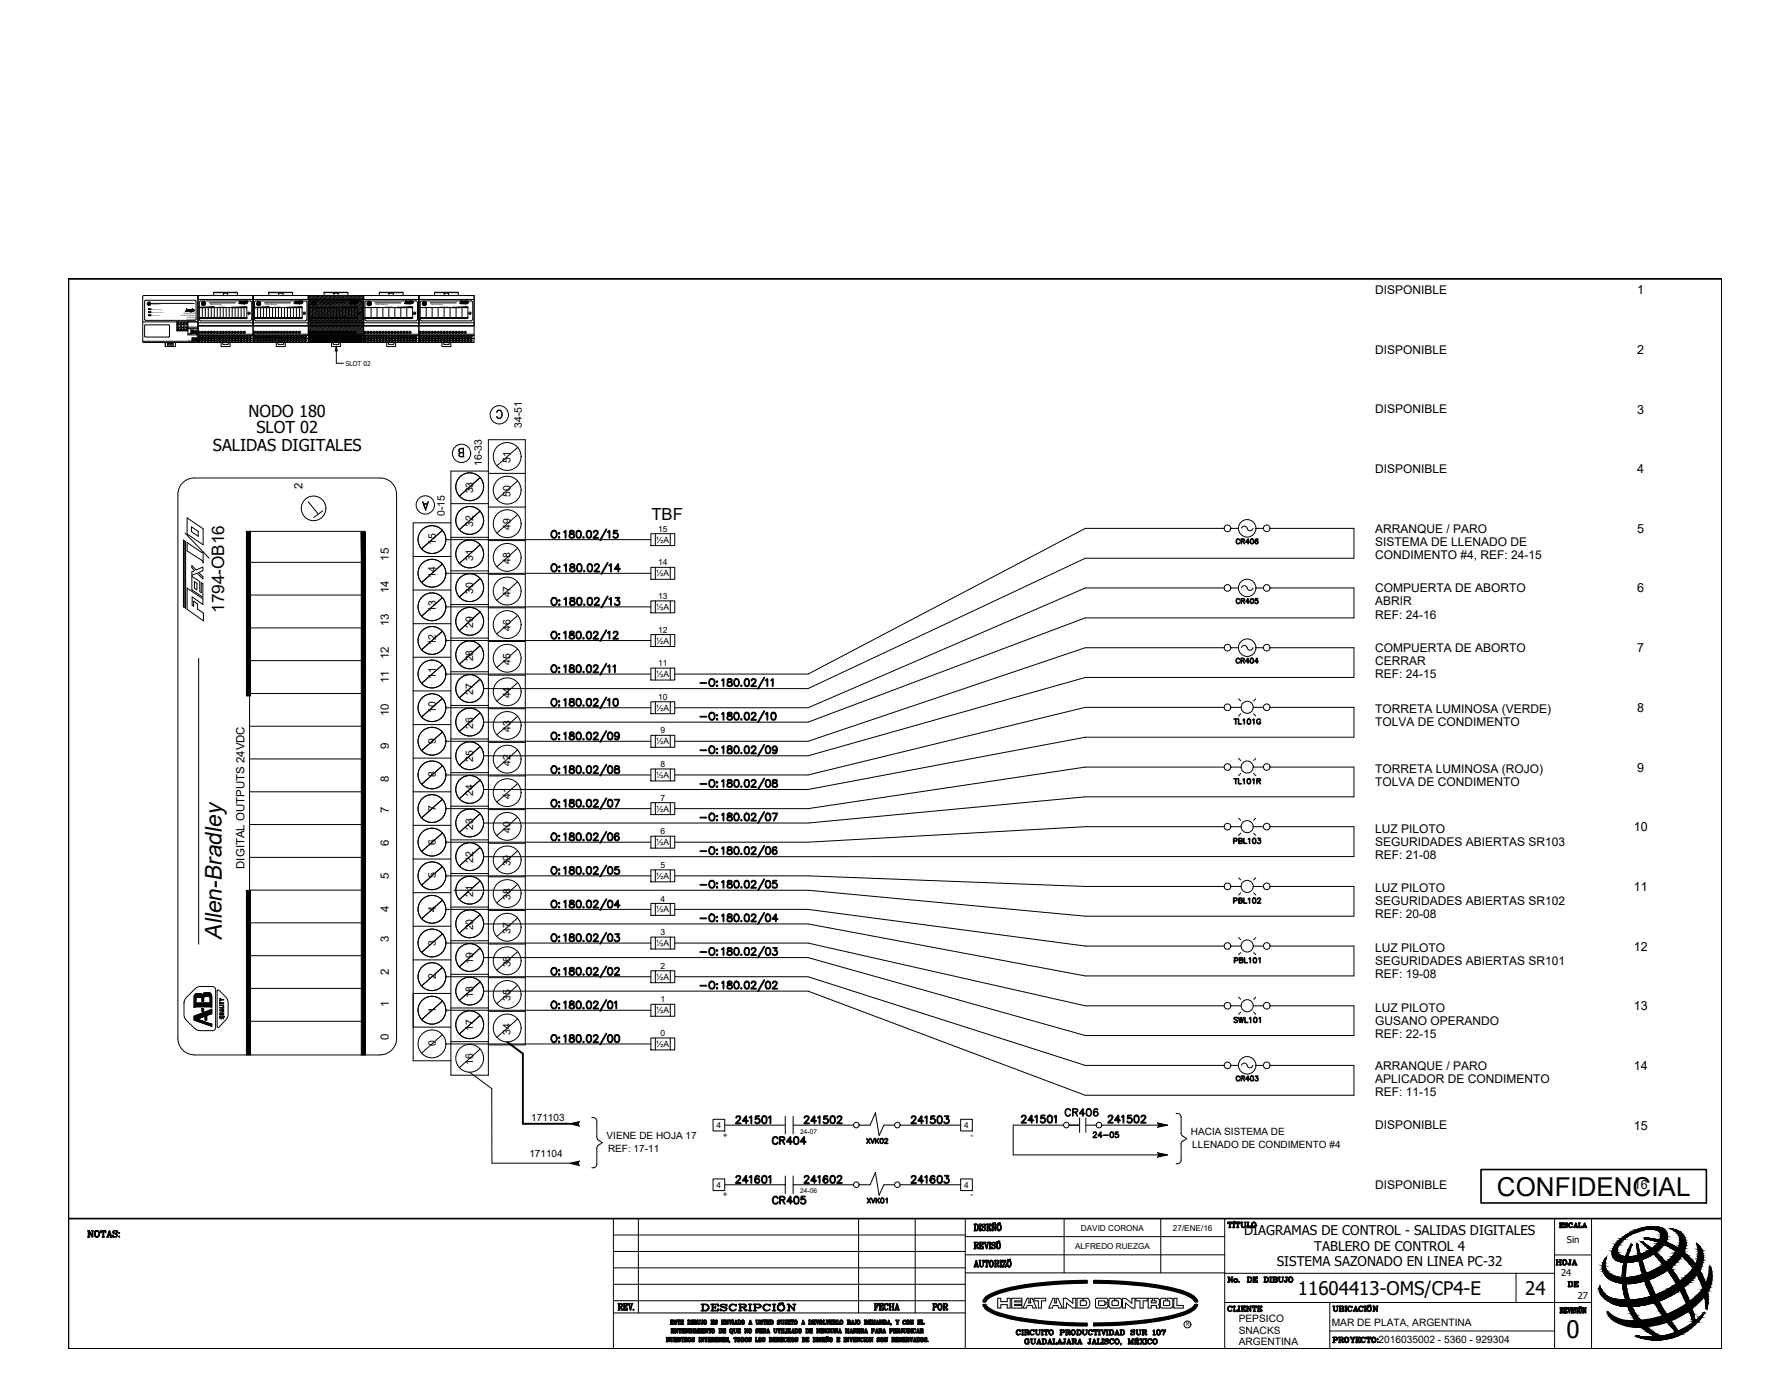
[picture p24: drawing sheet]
<svg xmlns="http://www.w3.org/2000/svg" width="279mm" height="216mm" viewBox="0 0 279 216" stroke-linecap="round" stroke-linejoin="round" font-family="sans-serif">
<defs><g id="words">
<text font-size="4.1" x="233.4" y="186.4">CONFIDENCIAL</text>
<g font-size="4">
<text x="119.6" y="179.6">CR404</text>
<text x="119.6" y="188.7">CR405</text>
</g>
<text font-size="3.8" x="244.2" y="208.6">0</text>
<text font-size="3.7" x="34.6" y="146.5" transform="rotate(-90 34.6 146.5)">Allen-Bradley</text>
<g font-size="3.5">
<text x="241.7" y="198.3">HOJA</text>
<text x="243.8" y="201.8">DE</text>
<text x="144.6" y="205.3">POR</text>
</g>
<g font-size="2.9">
<text x="202.4" y="201.8">11604413-OMS/CP4-E</text>
<text x="237.8" y="201.8">24</text>
</g>
<text font-size="2.7" x="35" y="95.5" transform="rotate(-90 35 95.5)">1794-OB16</text>
<g font-size="2.6">
<text x="38.8" y="64.9">NODO 180</text>
<text x="33.2" y="70.3">SALIDAS DIGITALES</text>
<text x="40" y="67.6">SLOT 02</text>
<text x="101.6" y="81">TBF</text>
</g>
<g font-size="2.1">
<text x="194" y="192.6">DIAGRAMAS DE CONTROL - SALIDAS DIGITALES</text>
<text x="199.1" y="197.3">SISTEMA SAZONADO EN LINEA PC-32</text>
<text x="204.9" y="195">TABLERO DE CONTROL 4</text>
</g>
<g font-size="1.9">
<text x="214.4" y="45.8">DISPONIBLE</text>
<text x="255.3" y="45.9">1</text>
<text x="214.4" y="55.1">DISPONIBLE</text>
<text x="255.3" y="55.1">2</text>
<text x="214.4" y="64.4">DISPONIBLE</text>
<text x="255.3" y="64.5">3</text>
<text x="214.4" y="73.7">DISPONIBLE</text>
<text x="255.3" y="73.8">4</text>
<text x="214.4" y="83">ARRANQUE / PARO</text>
<text x="255.3" y="83.1">5</text>
<text x="214.4" y="85.1">SISTEMA DE LLENADO DE</text>
<text x="214.4" y="87.1">CONDIMENTO #4, REF: 24-15</text>
<text x="214.4" y="92.3">COMPUERTA DE ABORTO</text>
<text x="214.4" y="94.4">ABRIR</text>
<text x="255.3" y="92.4">6</text>
<text x="214.4" y="101.6">COMPUERTA DE ABORTO</text>
<text x="214.4" y="96.4">REF: 24-16</text>
<text x="255.3" y="101.7">7</text>
<text x="214.4" y="103.7">CERRAR</text>
<text x="214.4" y="105.7">REF: 24-15</text>
<text x="214.4" y="113.2">TOLVA DE CONDIMENTO</text>
<text x="214.4" y="111.2">TORRETA LUMINOSA (VERDE)</text>
<text x="255.3" y="111">8</text>
<text x="214.4" y="122.5">TOLVA DE CONDIMENTO</text>
<text x="214.4" y="120.5">TORRETA LUMINOSA (ROJO)</text>
<text x="255.3" y="120.3">9</text>
<text x="214.4" y="131.8">SEGURIDADES ABIERTAS SR103</text>
<text x="214.4" y="129.8">LUZ PILOTO</text>
<text x="254.7" y="129.6">10</text>
<text x="214.4" y="133.9">REF: 21-08</text>
<text x="214.4" y="141.1">SEGURIDADES ABIERTAS SR102</text>
<text x="214.4" y="143.2">REF: 20-08</text>
<text x="214.4" y="139.1">LUZ PILOTO</text>
<text x="254.7" y="138.9">11</text>
<text x="214.4" y="148.4">LUZ PILOTO</text>
<text x="254.7" y="148.2">12</text>
<text x="214.4" y="150.4">SEGURIDADES ABIERTAS SR101</text>
<text x="214.4" y="152.5">REF: 19-08</text>
<text x="214.4" y="157.7">LUZ PILOTO</text>
<text x="214.4" y="161.8">REF: 22-15</text>
<text x="214.4" y="159.7">GUSANO OPERANDO</text>
<text x="254.7" y="157.5">13</text>
<text x="214.4" y="166.8">ARRANQUE / PARO</text>
<text x="254.7" y="166.8">14</text>
<text x="214.4" y="168.8">APLICADOR DE CONDIMENTO</text>
<text x="214.4" y="170.8">REF: 11-15</text>
<text x="214.4" y="176.1">DISPONIBLE</text>
<text x="254.7" y="176.1">15</text>
<text x="214.4" y="185.4">DISPONIBLE</text>
<text x="254.7" y="185.4">16</text>
</g>
<g font-size="1.8">
<text x="47.2" y="76.3" transform="rotate(-90 47.2 76.3)">2</text>
<text x="60.6" y="87.4" transform="rotate(-90 60.6 87.4)">15</text>
<text x="60.6" y="92.5" transform="rotate(-90 60.6 92.5)">14</text>
<text x="60.6" y="97.6" transform="rotate(-90 60.6 97.6)">13</text>
<text x="60.6" y="106.5" transform="rotate(-90 60.6 106.5)">11</text>
<text x="60.6" y="102.7" transform="rotate(-90 60.6 102.7)">12</text>
<text x="60.6" y="111.6" transform="rotate(-90 60.6 111.6)">10</text>
<text x="60.6" y="116.7" transform="rotate(-90 60.6 116.7)">9</text>
<text x="60.6" y="121.8" transform="rotate(-90 60.6 121.8)">8</text>
<text x="60.6" y="131.9" transform="rotate(-90 60.6 131.9)">6</text>
<text x="60.6" y="126.8" transform="rotate(-90 60.6 126.8)">7</text>
<text x="38.1" y="135.4" transform="rotate(-90 38.1 135.4)">DIGITAL OUTPUTS 24VDC</text>
<text x="60.6" y="137" transform="rotate(-90 60.6 137)">5</text>
<text x="60.6" y="142.1" transform="rotate(-90 60.6 142.1)">4</text>
<text x="60.6" y="146.8" transform="rotate(-90 60.6 146.8)">3</text>
<text x="60.6" y="151.9" transform="rotate(-90 60.6 151.9)">2</text>
<text x="60.6" y="157" transform="rotate(-90 60.6 157)">1</text>
<text x="60.6" y="162.1" transform="rotate(-90 60.6 162.1)">0</text>
</g>
<g font-size="1.6">
<text x="81.4" y="66.7" transform="rotate(-90 81.4 66.7)">34-51</text>
<text x="73.8" y="76.9" transform="rotate(-90 73.8 76.9)">33</text>
<text x="75.1" y="72.7" transform="rotate(-90 75.1 72.7)">16-33</text>
<text x="79.6" y="77.4" transform="rotate(-90 79.6 77.4)">50</text>
<text x="79.6" y="72.2" transform="rotate(-90 79.6 72.2)">51</text>
<text x="69.3" y="80.4" transform="rotate(-90 69.3 80.4)">0-15</text>
<text x="73.8" y="82.1" transform="rotate(-90 73.8 82.1)">32</text>
<text x="79.6" y="82.7" transform="rotate(-90 79.6 82.7)">49</text>
<text x="68" y="84.9" transform="rotate(-90 68 84.9)">15</text>
<text x="73.8" y="87.4" transform="rotate(-90 73.8 87.4)">31</text>
<text x="79.6" y="87.9" transform="rotate(-90 79.6 87.9)">48</text>
<text x="68" y="95.4" transform="rotate(-90 68 95.4)">13</text>
<text x="68" y="90.1" transform="rotate(-90 68 90.1)">14</text>
<text x="73.8" y="92.6" transform="rotate(-90 73.8 92.6)">30</text>
<text x="79.6" y="93.1" transform="rotate(-90 79.6 93.1)">47</text>
<text x="68" y="100.6" transform="rotate(-90 68 100.6)">12</text>
<text x="73.8" y="97.9" transform="rotate(-90 73.8 97.9)">29</text>
<text x="79.6" y="98.4" transform="rotate(-90 79.6 98.4)">46</text>
<text x="68" y="105.8" transform="rotate(-90 68 105.8)">11</text>
<text x="73.8" y="103.1" transform="rotate(-90 73.8 103.1)">28</text>
<text x="79.6" y="103.6" transform="rotate(-90 79.6 103.6)">45</text>
<text x="68" y="111.1" transform="rotate(-90 68 111.1)">10</text>
<text x="73.8" y="113.6" transform="rotate(-90 73.8 113.6)">26</text>
<text x="73.8" y="108.3" transform="rotate(-90 73.8 108.3)">27</text>
<text x="79.6" y="108.9" transform="rotate(-90 79.6 108.9)">44</text>
<text x="68" y="115.9" transform="rotate(-90 68 115.9)">9</text>
<text x="73.8" y="118.8" transform="rotate(-90 73.8 118.8)">25</text>
<text x="79.6" y="119.3" transform="rotate(-90 79.6 119.3)">42</text>
<text x="79.6" y="114.1" transform="rotate(-90 79.6 114.1)">43</text>
<text x="68" y="121.2" transform="rotate(-90 68 121.2)">8</text>
<text x="73.8" y="124.1" transform="rotate(-90 73.8 124.1)">24</text>
<text x="79.6" y="124.6" transform="rotate(-90 79.6 124.6)">41</text>
<text x="68" y="131.7" transform="rotate(-90 68 131.7)">6</text>
<text x="68" y="126.4" transform="rotate(-90 68 126.4)">7</text>
<text x="73.8" y="129.3" transform="rotate(-90 73.8 129.3)">23</text>
<text x="79.6" y="129.8" transform="rotate(-90 79.6 129.8)">40</text>
<text x="68" y="136.9" transform="rotate(-90 68 136.9)">5</text>
<text x="73.8" y="134.5" transform="rotate(-90 73.8 134.5)">22</text>
<text x="79.6" y="135.1" transform="rotate(-90 79.6 135.1)">39</text>
<text x="68" y="142.1" transform="rotate(-90 68 142.1)">4</text>
<text x="73.8" y="139.8" transform="rotate(-90 73.8 139.8)">21</text>
<text x="79.6" y="140.3" transform="rotate(-90 79.6 140.3)">38</text>
<text x="68" y="147.4" transform="rotate(-90 68 147.4)">3</text>
<text x="73.8" y="145" transform="rotate(-90 73.8 145)">20</text>
<text x="79.6" y="145.5" transform="rotate(-90 79.6 145.5)">37</text>
<text x="68" y="152.6" transform="rotate(-90 68 152.6)">2</text>
<text x="73.8" y="155.5" transform="rotate(-90 73.8 155.5)">18</text>
<text x="73.8" y="150.3" transform="rotate(-90 73.8 150.3)">19</text>
<text x="79.6" y="150.8" transform="rotate(-90 79.6 150.8)">36</text>
<text x="68" y="157.9" transform="rotate(-90 68 157.9)">1</text>
<text x="73.8" y="160.7" transform="rotate(-90 73.8 160.7)">17</text>
<text x="79.6" y="161.3" transform="rotate(-90 79.6 161.3)">34</text>
<text x="79.6" y="156" transform="rotate(-90 79.6 156)">35</text>
<text x="68" y="163.1" transform="rotate(-90 68 163.1)">0</text>
<text x="73.8" y="166" transform="rotate(-90 73.8 166)">16</text>
<text x="82.8" y="174.7">171103</text>
<text x="94.6" y="177.5">VIENE DE HOJA 17</text>
<text x="94.8" y="179.6">REF: 17-11</text>
<text x="185.7" y="176.9">HACIA SISTEMA DE</text>
<text x="185.9" y="178.9">LLENADO DE CONDIMENTO #4</text>
<text x="82.5" y="180.4">171104</text>
<text x="193.1" y="206">PEPSICO</text>
<text x="193.1" y="207.9">SNACKS</text>
<text x="193.1" y="209.7">ARGENTINA</text>
<text x="207.7" y="206.7">MAR DE PLATA, ARGENTINA</text>
<text x="214.9" y="209.4">2016035002 - 5360 - 929304</text>
</g>
<g font-size="1.5">
<text x="244.3" y="193.8">Sin</text>
<text x="243.4" y="199">24</text>
<text x="246" y="202.4">27</text>
</g>
<g font-size="1.3">
<text x="102.6" y="82.9">15</text>
<text x="102.3" y="84.6">½A</text>
<text x="102.3" y="89.8">½A</text>
<text x="102.6" y="88.1">14</text>
<text x="102.3" y="95.1">½A</text>
<text x="102.6" y="93.4">13</text>
<text x="102.3" y="100.3">½A</text>
<text x="102.6" y="98.6">12</text>
<text x="102.3" y="105.5">½A</text>
<text x="102.6" y="103.9">11</text>
<text x="102.3" y="110.8">½A</text>
<text x="102.6" y="109.1">10</text>
<text x="102.3" y="116">½A</text>
<text x="103" y="114.3">9</text>
<text x="103" y="119.6">8</text>
<text x="102.3" y="121.3">½A</text>
<text x="103" y="124.8">7</text>
<text x="102.3" y="126.5">½A</text>
<text x="102.3" y="131.7">½A</text>
<text x="103" y="130.1">6</text>
<text x="102.3" y="137">½A</text>
<text x="103" y="135.3">5</text>
<text x="102.3" y="142.2">½A</text>
<text x="103" y="140.5">4</text>
<text x="102.3" y="147.5">½A</text>
<text x="103" y="145.8">3</text>
<text x="102.3" y="152.7">½A</text>
<text x="103" y="151">2</text>
<text x="102.3" y="158">½A</text>
<text x="103" y="156.3">1</text>
<text x="103" y="161.5">0</text>
<text x="102.3" y="163.2">½A</text>
<text x="111.7" y="175.9">4</text>
<text x="112.7" y="177.3">+</text>
<text x="150.3" y="175.9">4</text>
<text x="151.3" y="177.3">-</text>
<text x="111.7" y="185.2">4</text>
<text x="150.3" y="185.2">4</text>
<text x="112.7" y="186.6">+</text>
<text x="151.3" y="186.6">-</text>
<text x="168.5" y="191.8">DAVID CORONA</text>
<text x="182.9" y="191.8">27/ENE/16</text>
<text x="167.6" y="194.6">ALFREDO RUEZGA</text>
</g>
<g font-size="1">
<text x="53.9" y="57">SLOT 02</text>
<text x="124.8" y="176.7">24-07</text>
<text x="124.8" y="186">24-06</text>
</g>
<text font-size=".9" x="185" y="206.8">R</text>
<g font-size=".4">
<text x="27.8" y="51.4">+</text>
<text x="27.9" y="50.9">2</text>
<text x="27.9" y="50.5">-</text>
<text x="28.4" y="51.4">+</text>
<text x="28.4" y="50.9">2</text>
<text x="28.4" y="50.5">-</text>
<text x="28.9" y="51.4">+</text>
<text x="28.9" y="50.9">2</text>
<text x="28.9" y="50.5">-</text>
</g>
<g font-size=".3">
<text x="32.7" y="47.5">Allen-Bradley</text>
<text x="41.3" y="47.5">Allen-Bradley</text>
<text x="49.9" y="47.5">Allen-Bradley</text>
<text x="58.5" y="47.5">Allen-Bradley</text>
<text x="67.1" y="47.5">Allen-Bradley</text>
<text x="28.1" y="49.3">10/100 ETHERNET</text>
<text x="28.6" y="49">EtherNET/IP</text>
<text x="29" y="49.8">1794-AENT</text>
<text x="29.2" y="49.6">ADAPTER</text>
<text x="29.3" y="53.1">24V</text>
<text x="29.3" y="51.4">COM</text>
</g>
<g font-size=".2">
<text x="37.3" y="47.6">1794-IB16</text>
<text x="46" y="47.6">1794-IB16</text>
<text x="54.6" y="47.6">1794-OB16</text>
<text x="63.2" y="47.6">1794-IF8</text>
<text x="71.8" y="47.6">1794-OF4I</text>
</g>
</g></defs>
<!-- layer: 0 -->
<g fill="none" stroke="#000" stroke-width=".16">
<path d="M10.7 43.5h257.8v146.5h-257.8zM22.3 53.2l.1 .2M22.3 50.2h8.6M22.4 53.4h8.3M22.6 46.9l7.8-.1 .2 .2v2.8l-.2 .1h-7.7l-.2-.1zM22.7 52.5h3.6M23 47.5h.4l-.1 .1zM23 47.4h.1M23.1 47.3h.3M23.1 47.1h.2l.2 .1v.2l-.5 .1zM23.1 47.2h.1M23.1 47.2l.1 .1"/>
<path d="M23.1 47.2l.1 .2-.1-.2-.1 .2zM23.1 47.5h.1M23.1 47.4h.1M23.2 47.5h.1M23.2 48.1h.3v.2h-.3zM23.2 48.6h.3v.1h-.3zM23.2 49.1h.3v.1h-.3zM23.2 47.4h.2M23.2 47.3h.1M23.2 47.2h.2v.2h-.2zM23.2 47.2h.2M23.2 47.2h.1"/>
<path d="M23.2 47.4h.1M23.3 47.5h.1M23.3 47.2l.1 .2zM23.3 47.2h.1M23.4 47.4h.1M23.4 47.3h-.4M23.6 47.3h6.7M25.8 53.4v.6h1.6v-.6M26.1 53.4v.4h.9v-.4M26.1 53.6h.9M26.2 53.4h.7v.1h-.7zM26.3 50.6l.1 .2v1.6l-.1 .1"/>
<path d="M26.3 50.6l-3.7 .1-.1 1.7 .2 .1M27.6 50.2v1.4h1.7M27.6 50.2v1.3h1.7M27.7 50.2v1.2h1.5v-1.2M27.8 51.1h.3v.3h-.3zM27.8 50.6h.3v.4h-.3zM27.8 50.2h.3v.3h-.3zM28.3 51.1h.3v.3h-.3zM28.3 50.6h.3v.4h-.3zM28.3 50.2h.3v.3h-.3zM28.8 51.1h.3v.3h-.3zM28.8 50.2h.3v.3h-.3z"/>
<path d="M28.8 50.6h.4v.4h-.4zM29.1 48.3h.1M29.1 48.3h.9M29.1 48.2h.1M29.1 48.2h.9M29.1 48.5l.4 .1M29.2 48.5v-.1l-.3 .2 .1-.3h.3l-.1 .3M29.2 48.5h.1M29.3 50.2v2h1.6M29.3 51h1.6M29.3 52h1.6M29.3 51.2h1.6"/>
<path d="M29.3 48.4h.1M29.3 48.4h.4M29.4 48.5h.1M29.4 48.4h.1M29.5 48.5h.1M29.5 48.4l-.1 .1M29.5 48.4h.1M29.5 48.4l-.2 .1h.1M29.5 48.6h.1M29.6 48.4h.1M29.7 48.4l-.1 .2-.1-.1M29.7 48.4h.1"/>
<path d="M29.7 48.6h.1M29.7 48.6h.2M29.8 48.6h.1M29.8 52.2v-.7h.9v.7M29.8 48.3h.1M29.9 48.6h.1M29.9 48.3h.1M29.9 48.3l-.2 .2M30 48.3l-.2 .2M30 48.3h.1M30 48.5v.1M30 51.6l-.1 .4"/>
<path d="M30 48.2h.1M30 48.6h.1M30.1 51.6l-.1 .4M30.1 48.5h.1M30.1 48.4l-.1 .1M30.1 48.3l-.3 .3M30.1 48.3h.1M30.2 48.3l-.1 .1M30.2 52.8l-.1 .3M30.2 48.3h.1M30.2 48.4l-.1 .1M30.2 48.4h.1"/>
<path d="M30.2 48.5h-.1M30.2 48.3l.1 .1M30.3 52.8l-.1 .4M30.3 51.7l.3 .3M30.3 48.4l-.1 .1M30.3 51.6l.3 .3M30.4 52.9l.3 .2M30.5 52.8l.3 .3M30.7 46.1l.1 .1M30.7 46.1h-8.4v7.1M30.8 53.2l-.1 .2M30.9 46.1h8.6v7.3h-8.6z"/>
<path d="M30.9 46.1h8.6v4.7h-8.6zM30.9 46.2v7h-8.6M30.9 52.8h43M30.9 50.8h43M30.9 46.1h43M30.9 52.3h43M30.9 52.1h43M30.9 53.4h43M30.9 46.7h43M30.9 50.3h43M30.9 52.6h-1v.8M31.1 47.1v2.7l.2 .2h7.7l.2-.2"/>
<path d="M31.1 47.1l.2-.2h7.7l.2 .2M31.1 47.9h7.4v1.7h-7.4M31.1 52.4l-.1 .3M31.1 52.9l-.1 .3M31.1 51.7l-.1 .3M31.2 52.4l-.2 .3M31.2 52.9l-.2 .3M31.2 51.7l-.1 .3M31.4 47.2l.2-.2h.3l.1 .2v.2l-.5 .1zM31.5 47.5h.5l-.4 .1zM31.5 47.4h.1M31.5 47.3h.1"/>
<path d="M31.5 47.3h.2M31.5 47.9v1.7M31.5 47.2h.2M31.6 47.1l.1 .3-.1-.1v-.1l-.1 .2zM31.6 47.1v.1M31.6 47.5h.1M31.6 47.5v.1zM31.6 52.4l-.2 .3M31.6 52.9l-.2 .3M31.6 51.7l-.1 .3M31.6 47.3h.3M31.7 47.5h.1"/>
<path d="M31.6 47.4h.1M31.7 52.9l-.2 .3M31.7 52.4l-.2 .3M31.7 47.2l-.2 .1M31.7 47.4h.1M31.7 51.7l-.2 .3M31.7 47.3h.1M31.7 47.1l.2 .1v.2h-.1zM31.7 47.1l.2 .1M31.8 47.2h.1M31.8 47.3h.1M31.8 47.4h.1"/>
<path d="M31.8 47.5h.1M31.8 47.2l.1 .2h-.1zM31.9 47.2h.1M31.9 47.3h.1M31.9 47.2v.1M32 47.9v1.7M32.1 52.4l-.2 .3M32.1 52.9l-.2 .3M32.1 51.7l-.2 .3M32.1 52.9l-.1 .3M32.1 52.4l-.1 .3M32.1 51.7l-.1 .3"/>
<path d="M32.5 47.9v1.7M32.5 52.4l-.1 .3M32.5 52.9l-.1 .3M32.5 51.7l-.1 .3M32.6 52.9l-.2 .3M32.6 52.4l-.2 .3M32.6 51.7l-.1 .3M32.6 47.2h4.1M32.9 47.9v1.7M33 52.4l-.2 .3M33 52.9l-.2 .3M33 51.7l-.1 .3"/>
<path d="M33 52.9l-.1 .3M33 52.4l-.1 .3M33.1 51.7l-.2 .3M33.3 45.6h3.7v.5h-3.7zM33.3 45.6h3.7M33.4 47.9v1.7M33.5 52.4l-.2 .3M33.5 52.9l-.2 .3M33.5 51.7l-.2 .3M33.5 52.9l-.1 .3M33.5 52.4l-.1 .3M33.5 51.7l-.1 .3"/>
<path d="M33.9 47.9v1.7M33.9 52.4l-.1 .3M33.9 52.9l-.1 .3M33.9 51.7l-.1 .3M34 52.9l-.2 .3M34 52.4l-.2 .3M34 51.7l-.2 .3M34.3 47.9v1.7M34.4 52.9l-.2 .3M34.4 52.4l-.2 .3M34.4 51.7l-.1 .3M34.4 52.9l-.1 .3"/>
<path d="M34.4 52.4l-.1 .3M34.5 53.4h1.4v.6h-1.4zM34.5 51.7l-.2 .3M34.7 53.4h.9v.3h-.9zM34.8 47.9v1.7M34.8 45.7h.7v.4h-.7zM34.8 52.9l-.1 .3M34.8 52.4l-.1 .3M34.9 51.7l-.2 .3M34.9 52.9l-.1 .3M34.9 52.4l-.1 .3M34.9 51.7l-.1 .3"/>
<path d="M35.3 47.9v1.7M35.3 52.9l-.1 .3M35.3 52.4l-.1 .3M35.3 51.7l-.1 .3M35.4 52.9l-.2 .3M35.4 52.4l-.2 .3M35.4 51.7l-.2 .3M35.7 47.9v1.7M35.8 52.9l-.2 .3M35.8 52.4l-.2 .3M35.8 51.7l-.2 .3M35.8 52.9l-.1 .3"/>
<path d="M35.8 52.4l-.1 .3M35.9 51.7l-.2 .3M36.2 47.9v1.7M36.2 52.9l-.1 .3M36.2 52.4l-.1 .3M36.3 51.7l-.2 .3M36.3 52.9l-.1 .3M36.3 52.4l-.1 .3M36.3 51.7l-.1 .3M36.7 47.9v1.7M36.7 52.9l-.1 .3M36.7 52.4l-.1 .3"/>
<path d="M36.7 51.7l-.1 .3M36.8 52.9l-.2 .3M36.8 52.4l-.2 .3M36.8 51.7l-.2 .3M37.1 47.9v1.7M37.2 52.9l-.2 .3M37.2 52.4l-.2 .3M37.2 51.7l-.2 .3M37.2 52.9l-.1 .3M37.2 52.4l-.1 .3M37.2 51.7l-.1 .3M37.4 47h.9"/>
<path d="M37.4 47h.1M37.4 47.3l.2-.2-.4 .2 .2-.2h.3l-.2 .2M37.4 47.3h.4M37.4 47h1M37.4 47.3h.1M37.5 47.3h.1M37.6 47.9v1.7M37.6 47.1h.4M37.6 52.9l-.1 .3M37.6 52.4l-.1 .3M37.7 51.7l-.2 .3M37.7 47.1h.1"/>
<path d="M37.7 47.1v.1M37.7 47.3h.1M37.7 52.9l-.1 .3M37.7 52.4l-.1 .3M37.7 51.7l-.1 .3M37.7 47.2h.1M37.7 47.2v.1M37.8 47.1h.1M37.8 47.1l-.2 .2h.1M37.8 47.1l-.1 .2M37.8 47.3h.1M37.9 47.1h.1"/>
<path d="M38 47.1v.2h-.2M38 47.1h.1M38 47.3h.2M38 47.3h.1M38.1 47.3h-.1M38.1 47.9v1.7M38.1 52.9l-.1 .3M38.1 52.4l-.1 .3M38.1 51.7l-.1 .3M38.1 47.3h.1M38.2 52.9l-.2 .3M38.2 52.4l-.2 .3"/>
<path d="M38.2 51.7l-.2 .3M38.2 47.3h.1M38.2 47h.1M38.2 47.1h.1M38.2 47.1l-.1 .2M38.3 47.1l-.1 .2M38.3 47h.1M38.3 47.1h.1M38.3 47.2l.1 .1M38.3 47.2l.2-.1h.1v.2h-.2M38.4 47h.1M38.4 47.2h.1"/>
<path d="M38.4 47l-.3 .4M38.5 47.1l-.1 .1M38.5 47.1h.1M38.6 47.1l-.1 .1M38.6 52.9l-.2 .3M38.6 52.4l-.2 .3M38.6 52.9l-.1 .3M38.6 52.4l-.1 .3M38.7 48.9l.1 .1M38.9 48.8l-.2 .1M39 52.9l-.1 .3M39 52.4l-.1 .3"/>
<path d="M39.1 52.9l-.1 .3M39.1 52.4l-.2 .3M39.3 47.1v2.7M39.5 46.1h8.6v7.3h-8.6zM39.5 46.1h8.6v4.7h-8.6zM39.7 47.1v2.7l.2 .2h7.7l.2-.2M39.7 47.1l.2-.2h7.7l.2 .2M39.7 47.9h7.4v1.7h-7.4M39.7 52.4l-.1 .3M39.8 52.9l-.2 .3M39.8 51.7l-.2 .3M39.8 52.9l-.1 .3"/>
<path d="M39.8 52.4l-.1 .3M39.8 51.7l-.1 .3M40.1 47.5h.5l-.4 .1zM40.1 47.4h.1M40.1 47.3h.1M40.1 47.3h.2M40.2 47h.3l.1 .2v.2l-.5 .1-.1-.3zM40.2 47.2h.1M40.2 47.9v1.7M40.2 47.1l.1 .3-.1-.1v-.1l-.1 .2zM40.2 47.5h.1M40.2 47.5v.1z"/>
<path d="M40.2 52.9l-.1 .3M40.2 52.4l-.1 .3M40.2 51.7l-.1 .3M40.2 47.3h.1M40.2 47.4h.1M40.3 52.9l-.2 .3M40.3 52.4l-.2 .3M40.3 47.2l-.2 .1M40.3 47.4h.2M40.3 51.7l-.2 .3M40.3 47.5h.1M40.3 47.3h.1"/>
<path d="M40.4 47.1l.1 .1v.2h-.1zM40.4 47.5h.1M40.4 47.1l.1 .1M40.4 47.2h.1M40.4 47.3h.2M40.4 47.3h.1M40.4 47.4h.2M40.4 47.2l.1 .2zM40.5 47.5h.1M40.5 47.2h.1M40.5 47.3h.1M40.6 47.9v1.7"/>
<path d="M40.7 52.9l-.2 .3M40.7 52.4l-.2 .3M40.7 51.7l-.2 .3M40.7 52.9l-.1 .3M40.7 52.4l-.1 .3M40.8 51.7l-.2 .3M41.1 47.9v1.7M41.1 52.9l-.1 .3M41.1 52.4l-.1 .3M41.2 51.7l-.2 .3M41.2 52.9l-.2 .3M41.2 52.4l-.2 .3"/>
<path d="M41.3 47.2h4M41.6 47.9v1.7M41.6 52.9l-.1 .3M41.6 52.4l-.1 .3M41.6 51.7l-.1 .3M41.7 52.9l-.2 .3M41.7 52.4l-.2 .3M41.7 51.7l-.2 .3M41.9 45.6h3.7v.5h-3.7zM41.9 45.6h3.7M42 47.9v1.7M42.1 52.9l-.2 .3"/>
<path d="M42.1 52.4l-.2 .3M42.1 51.7l-.2 .3M42.1 52.9l-.1 .3M42.1 52.4l-.1 .3M42.1 51.7l-.1 .3M42.5 47.9v1.7M42.5 52.9l-.1 .3M42.5 52.4l-.1 .3M42.6 51.7l-.2 .3M42.6 52.9l-.2 .3M42.6 52.4l-.2 .3M43 47.9v1.7"/>
<path d="M43 52.9l-.2 .3M43 52.4l-.2 .3M43 51.7l-.2 .3M43.1 52.9l-.2 .3M43.1 52.4l-.2 .3M43.1 51.7l-.2 .3M43.1 53.4h1.4v.6h-1.4zM43.3 53.4h.9v.3h-.9zM43.4 47.9v1.7M43.4 45.7h.7v.4h-.7zM43.5 52.9l-.2 .3M43.5 52.4l-.2 .3"/>
<path d="M43.5 51.7l-.2 .3M43.5 52.9l-.1 .3M43.5 52.4l-.1 .3M43.5 51.7l-.1 .3M43.9 47.9v1.7M43.9 52.9l-.1 .3M43.9 52.4l-.1 .3M43.9 51.7l-.1 .3M44 52.9l-.2 .3M44 52.4l-.2 .3M44 51.7l-.2 .3M44.4 47.9v1.7"/>
<path d="M44.4 52.9l-.2 .3M44.4 52.4l-.2 .3M44.4 51.7l-.2 .3M44.5 52.9l-.2 .3M44.5 52.4l-.2 .3M44.5 51.7l-.2 .3M44.8 47.9v1.7M44.9 52.9l-.2 .3M44.9 52.4l-.2 .3M44.9 51.7l-.2 .3M44.9 52.9l-.1 .3M44.9 52.4l-.1 .3"/>
<path d="M44.9 51.7l-.1 .3M45.3 47.9v1.7M45.3 52.9l-.1 .3M45.3 52.4l-.1 .3M45.3 51.7l-.1 .3M45.4 52.9l-.2 .3M45.4 52.4l-.2 .3M45.4 51.7l-.2 .3M45.7 47.9v1.7M45.8 52.9l-.2 .3M45.8 52.4l-.2 .3M45.8 51.7l-.2 .3"/>
<path d="M45.9 52.9l-.2 .3M45.9 52.4l-.2 .3M45.9 51.7l-.2 .3M46 47h1M46 47h.1M46 47.3l.2-.2-.4 .2 .2-.2h.3l-.2 .2M46 47.3h.4M46 47.3h.1M46.2 47.3h.1M46.2 47.9v1.7M46.2 47.1h.4M46.3 52.9l-.2 .3"/>
<path d="M46.3 52.4l-.2 .3M46.3 51.7l-.2 .3M46.3 47.1h.1M46.3 47.1v.1M46.3 47.3h.1M46.3 52.9l-.1 .3M46.3 52.4l-.1 .3M46.3 51.7l-.1 .3M46.4 47.2h.1M46.4 47.2l-.1 .1M46.4 47.1h.1M46.4 47.1l-.1 .2"/>
<path d="M46.4 47.1l-.2 .2h.1M46.4 47.3h.1M46.5 47.1h.1M46.6 47.1v.2h-.2M46.6 47.1h.1M46.7 47.3h.1M46.7 47.3h-.1M46.7 47.9v1.7M46.7 47.4l.4-.4zM46.7 52.9l-.1 .3M46.7 52.4l-.1 .3M46.7 51.7l-.1 .3"/>
<path d="M46.8 47.3h.1M46.8 52.9l-.2 .3M46.8 52.4l-.2 .3M46.8 51.7l-.2 .3M46.8 47h.1M46.8 47.1h.1M46.8 47.1l-.1 .2M46.9 47.1l-.1 .2M46.9 47h.1M46.9 47.1h.1M46.9 47.2l.1 .1M47 47.2l.1-.1h.1l-.2 .2"/>
<path d="M47 47h.1M47 47.2h.1M47.1 47.1l-.1 .1M47.1 47.1h.1M47.2 47.1l-.1 .1M47.2 52.9l-.2 .3M47.2 52.4l-.2 .3M47.3 52.9l-.2 .3M47.3 52.4l-.2 .3M47.3 48.9l.1 .1M47.5 48.8l-.1 .1M47.7 52.9l-.2 .3"/>
<path d="M47.7 52.4l-.2 .3M47.7 52.9l-.1 .3M47.9 47.1v2.7M48.1 46.1h8.6v7.3h-8.6zM48.1 46.1h8.6v4.7h-8.6zM48.2 46.1l-.1 .1M48.3 47.1v2.7l.2 .2h7.7l.3-.2M48.3 47.1l.2-.2h7.7l.3 .2M48.3 47.9h7.4v1.7h-7.4M48.4 52.9l-.2 .3M48.4 52.4l-.2 .3M48.4 46.1l-.3 .3"/>
<path d="M48.4 51.7l-.2 .3M48.4 52.9l-.1 .3M48.4 52.4l-.1 .3M48.4 51.7l-.1 .3M48.6 46.1l-.5 .5M48.6 47.4l.2 .2h.3l.1-.1M48.6 47.4h.1M48.6 47.2v.2M48.7 47.2l.1-.2h.3l.2 .2-.1 .2M48.7 47.4h.1M48.7 47.5h.1M48.7 47.3h.1"/>
<path d="M48.7 47.4l.1-.2 .1 .2M48.8 47.2h.1M48.8 47.3h-.1M48.8 47.2l.1 .2M48.8 47.9v1.7M48.8 47.6h.1M48.8 46.1l-.7 .7M48.8 47.3h.1M48.8 47.6h.2M48.8 47.5v.1M48.8 47.1l-.1 .3M48.8 47.5h.1"/>
<path d="M48.8 52.9l-.1 .3M48.8 52.4l-.1 .3M48.8 47.3h.4M48.8 51.7l-.1 .3M48.9 47.2h-.1M48.9 47.4h.1M48.9 47.6h.1M48.9 47.5h.1M48.9 52.9l-.2 .3M48.9 52.4l-.2 .3M48.9 51.7l-.2 .3M48.9 47.5v.1"/>
<path d="M48.9 47.3h.1M48.9 47.5h.2M49 47.2h.1M49 47.2h.2M49 47.3h.1M49 47.4h.2M49 47.1l.2 .1v.1M49 47.1v.3M49 47.6h.1M49 46.1l-.9 .9M49 47.5v.1M49 47.2v.2"/>
<path d="M49.1 47.6h.1M49.1 47.5l-.1 .1M49.1 47.5v.1M49.1 47.5h.1M49.1 47.2h.1M49.1 47.4h.1M49.1 47.3h.1M49.1 47.2v.1M49.1 47.3v.1M49.2 47.3h.1M49.2 47.3h-.1M49.2 47.4h-.3"/>
<path d="M49.2 47.3v.1M49.2 46.1l-1.1 1.1M49.2 47.5h.1M49.2 47.5h-.5M49.2 47.9v1.7M49.3 52.9l-.2 .3M49.3 52.4l-.2 .3M49.3 51.7l-.2 .3M49.3 52.9l-.1 .3M49.3 52.4l-.1 .3M49.3 51.7l-.1 .3M49.4 46.1l-1.3 1.3"/>
<path d="M49.6 46.1l-1.5 1.5M49.7 47.9v1.7M49.7 52.9l-.1 .3M49.7 52.4l-.1 .3M49.8 51.7l-.2 .3M49.8 46.1l-1.7 1.7M49.8 52.9l-.1 .3M49.8 52.4l-.2 .3M49.8 51.7l-.1 .3M49.9 47.2h4M50 46.1l-1.9 1.9M50.2 47.9v1.7"/>
<path d="M50.2 52.9l-.1 .3M50.2 52.4l-.1 .3M50.2 46.1l-2.1 2.1M50.2 51.7l-.1 .3M50.3 52.9l-.2 .3M50.3 52.4l-.2 .3M50.3 51.7l-.2 .3M50.4 46.1l-2.3 2.3M50.5 45.6h3.7v.5h-3.7zM50.5 45.6h3.7M50.6 46.1l-2.5 2.5M50.6 47.9v1.7"/>
<path d="M50.7 52.9l-.2 .3M50.7 52.4l-.2 .3M50.7 51.7l-.2 .3M50.7 52.9l-.1 .3M50.7 52.4l-.1 .3M50.7 51.7l-.1 .3M50.8 46.1l-2.7 2.7M51.1 46.1l-3 3M51.1 47.9v1.7M51.1 52.9l-.1 .3M51.1 52.4l-.1 .3M51.1 51.7l-.1 .3"/>
<path d="M51.2 52.9l-.1 .3M51.2 52.4l-.2 .3M51.2 51.7l-.1 .3M51.3 46.1l-3.2 3.1M51.5 46.1l-3.4 3.4M51.6 47.9v1.7M51.6 52.9l-.1 .3M51.6 52.4l-.2 .3M51.6 51.7l-.1 .3M51.7 46.1l-3.6 3.6M51.7 52.9l-.2 .3M51.7 52.4l-.2 .3"/>
<path d="M51.7 51.7l-.2 .3M51.7 53.4h1.4v.6h-1.4zM51.9 46.1l-3.8 3.8M52 53.4h.8v.3h-.8zM52 47.9v1.7M52.1 45.7h.6v.4h-.6zM52.1 46.1l-4 4M52.1 52.9l-.2 .3M52.1 52.4l-.2 .3M52.1 51.7l-.2 .3M52.1 52.9l-.1 .3M52.1 52.4l-.1 .3"/>
<path d="M52.1 51.7l-.1 .3M52.3 46.1l-4.2 4.2M52.4 54.6v2h1.2M52.5 46.1l-4.4 4.4M52.5 47.9v1.7M52.5 52.9l-.1 .3M52.5 52.4l-.1 .3M52.5 51.7l-.1 .3M52.6 52.9l-.1 .3M52.6 52.4l-.2 .3M52.6 51.7l-.1 .3M52.7 46.1l-4.6 4.6"/>
<path d="M52.9 46.1l-4.8 4.8M53 47.9v1.7M53 52.9l-.1 .3M53 52.4l-.2 .3M53 51.7l-.1 .3M53.1 52.9l-.2 .3M53.1 52.4l-.2 .3M53.1 51.7l-.2 .3M53.1 46.1l-5 5M53.3 46.1l-5.2 5.2M53.4 47.9v1.7M53.5 52.9l-.2 .3"/>
<path d="M53.5 52.4l-.2 .3M53.5 51.7l-.2 .3M53.5 46.1l-5.4 5.4M53.5 52.4l-.1 .3M53.5 52.9l-.1 .3M53.5 51.7l-.1 .3M53.7 46.1l-5.6 5.6M53.9 47.9v1.7M53.9 46.1l-5.8 5.8M53.9 52.9l-.1 .3M53.9 52.4l-.1 .3M53.9 51.7l-.1 .3"/>
<path d="M54 52.4l-.2 .3M54 52.9l-.1 .3M54 51.7l-.1 .3M54.1 46.1l-6 6M54.3 46.1l-6.2 6.2M54.3 47.9v1.7M54.4 52.9l-.1 .3M54.4 52.4l-.2 .3M54.4 51.7l-.1 .3M54.4 52.4l-.1 .3M54.5 52.9l-.2 .3M54.5 51.7l-.2 .3"/>
<path d="M54.6 46.1l-6.5 6.4M54.6 47h.9M54.6 47h.1M54.6 47.3h.5M54.6 47h1M54.6 47.3h.1M54.6 47.3l.2-.2-.4 .2 .2-.2h.3l-.2 .2M54.7 46.1l-6.6 6.6M54.8 47.3h.1M54.8 47.9v1.7M54.9 47.1h-.1M54.9 47.1h.1"/>
<path d="M54.9 52.9l-.2 .3M54.9 52.4l-.2 .3M54.9 51.7l-.2 .3M54.9 47.1v.1M54.9 52.4l-.1 .3M54.9 47.3h.1M54.9 52.9l-.1 .3M54.9 51.7l-.1 .3M55 47.2h.1M55 47.1h.1M55 46.1l-6.9 6.8M55 47.1l-.1 .1"/>
<path d="M55 47.2l-.2 .1h.2M55 47.1l-.1 .2M55 47.1l.1 .1M55.1 47.3h.1M55.1 47.1h.1M55.2 46.1l-7.1 7.1M55.2 47.1h.1M55.2 47.1v.2h-.2M55.2 47.1h-.2M55.3 47.3h.1M55.3 47.9v1.7M55.3 47.4h.1"/>
<path d="M55.3 52.9l-.1 .3M55.3 52.4l-.1 .3M55.3 51.7l-.1 .3M55.4 46.1l-7.3 7.3M55.4 47.3h.1M55.4 52.4l-.2 .3M55.4 47l-.1 .3M55.4 47.1h.1M55.4 52.9l-.1 .3M55.4 51.7l-.1 .3M55.5 47.1l-.1 .2M55.5 47h.1"/>
<path d="M55.5 47.1h.1M55.6 47.2v.1M55.6 47h.1M55.6 46.1l-7.3 7.3M55.7 47.2h.1M55.7 47.1l-.1 .1M55.7 47l-.4 .4M55.7 47.1h.1M55.7 47.1v.1M55.8 47.1h.1M55.8 46.1l-7.3 7.3M55.8 52.4l-.2 .3"/>
<path d="M55.8 47.1l-.1 .1M55.8 47v.1M55.8 47.1h-.2M55.8 52.9l-.1 .3M55.8 47.1l-.2 .2M55.8 52.4l-.1 .3M55.9 52.9l-.2 .3M55.9 48.9l.1 .1M56 46.1l-7.3 7.3M56.1 48.8l-.1 .1M56.2 46.1l-7.3 7.3M56.2 52.4l-.1 .3"/>
<path d="M56.3 52.9l-.2 .3M56.3 52.4l-.1 .3M56.3 52.9l-.1 .3M56.4 46.1l-7.3 7.3M56.5 47.1v2.7M56.6 46.1l-7.3 7.3M56.7 46.1h8.6v7.3h-8.6zM56.7 46.1h8.6v4.7h-8.6zM56.7 46.2l-7.2 7.2M56.7 46.4l-7 7M56.7 46.6l-6.8 6.8M56.7 46.8l-6.6 6.6"/>
<path d="M56.7 47l-6.4 6.4M56.7 47.2l-6.2 6.2M56.7 47.4l-6 6M56.7 47.6l-5.8 5.8M56.7 47.8l-5.6 5.6M56.7 48l-5.3 5.4M56.7 48.2l-5.2 5.2M56.7 48.5l-4.9 4.9M56.7 48.6l-4.7 4.8M56.7 48.9l-4.5 4.5M56.7 49.1l-4.3 4.3M56.7 49.3l-4.1 4.1"/>
<path d="M56.7 49.5l-3.9 3.9M56.7 49.7l-3.7 3.7M56.7 49.9l-3.5 3.5M56.7 50.1l-3.3 3.3M56.7 50.3l-3.1 3.1M56.7 50.5l-2.9 2.9M56.7 50.7l-2.7 2.7M56.7 50.9l-2.5 2.5M56.7 51.1l-2.3 2.3M56.7 51.3l-2.1 2.1M56.7 51.5l-1.9 1.9M56.7 51.7l-1.6 1.7"/>
<path d="M56.7 52l-1.4 1.4M56.7 52.1l-1.2 1.3M56.7 52.4l-1 1M56.7 52.6l-.8 .8M56.7 52.8l-.6 .6M56.7 53l-.4 .4M56.7 53.2l-.2 .2M56.9 47.1v2.7l.2 .2h7.8l.2-.2M56.9 47.1l.2-.2h7.8l.2 .2M56.9 47.9h7.4v1.7h-7.4M57 52.9l-.2 .3M57 52.4l-.2 .3"/>
<path d="M57 51.7l-.2 .3M57 52.9l-.1 .3M57 52.4l-.1 .3M57 51.7l-.1 .3M57.2 47.2l.2-.2h.3l.2 .2-.1 .3M57.2 47.4l.1 .1M57.3 47.4h.1M57.3 47.2l-.1 .2M57.3 47.5h.1M57.3 47.5l.1 .1M57.3 47.4l.2-.3v.3M57.3 47.4l.1-.2 .1 .2"/>
<path d="M57.4 47.2h.1M57.4 47.3h-.1M57.4 47.3h.1M57.4 47.5h.1M57.4 47.6h.1M57.4 47.5v.1M57.4 52.9l-.1 .3M57.4 52.4l-.1 .3M57.4 51.7l-.1 .3M57.4 47.3h.4M57.5 47.6h.1M57.5 47.5h.1"/>
<path d="M57.5 47.6h-.1M57.5 47.5v.1M57.5 47.2h-.1M57.5 47.4h.1M57.5 52.9l-.2 .3M57.5 52.4l-.2 .3M57.5 51.7l-.2 .3M57.5 47.3h-.2M57.5 47.3h.1M57.5 47.5l.2 .1M57.6 47.4h.1M57.6 47.2h.1"/>
<path d="M57.6 47.2h.2M57.6 47.3h.1M57.6 47.4h.2M57.6 47.1l.2 .1v.1M57.6 47.1v.3M57.6 47.6h.1M57.6 47.5v.1M57.6 47.5h.1M57.6 47.2v.2M57.7 47.5h.1M57.7 47.6h.1M57.7 47.3h.1"/>
<path d="M57.7 47.2h.1M57.7 47.2v.1M57.7 47.4h.1M57.7 47.3v.1M57.8 47.3h.1M57.8 47.3h-.1M57.8 47.4h-.3M57.8 47.3v.1M57.8 47.5h.1M57.8 47.5l-.1 .1h-.3M57.8 47.5h-.5M57.9 47.4h.1"/>
<path d="M57.9 47.9v1.7M57.9 52.9l-.2 .3M57.9 52.4l-.2 .3M57.9 51.7l-.2 .3M58 52.9l-.2 .3M58 52.4l-.2 .3M58 51.7l-.2 .3M58.4 52.9l-.2 .3M58.4 52.4l-.2 .3M58.4 51.7l-.2 .3M58.4 52.9l-.1 .3M58.4 52.4l-.1 .3"/>
<path d="M58.4 51.7l-.1 .3M58.5 47.2h4M58.8 47.9v1.7M58.8 52.9l-.1 .3M58.8 52.4l-.1 .3M58.8 51.7l-.1 .3M58.9 52.4l-.2 .3M58.9 52.9l-.2 .3M58.9 51.7l-.2 .3M59.1 45.6h3.8v.5h-3.8zM59.1 45.6h3.8M59.3 52.9l-.2 .3"/>
<path d="M59.3 52.4l-.2 .3M59.3 51.7l-.2 .3M59.3 52.4l-.1 .3M59.4 52.9l-.2 .3M59.4 51.7l-.2 .3M59.7 47.9v1.7M59.8 52.9l-.2 .3M59.8 52.4l-.2 .3M59.8 51.7l-.2 .3M59.8 52.4l-.1 .3M59.8 52.9l-.1 .3M59.8 51.7l-.1 .3"/>
<path d="M60.2 52.9l-.1 .3M60.2 52.4l-.1 .3M60.2 51.7l-.1 .3M60.3 52.4l-.2 .3M60.3 53.4h1.4v.6h-1.4zM60.3 52.9l-.2 .3M60.3 51.7l-.2 .3M60.6 53.4h.8v.3h-.8zM60.6 47.9v1.7M60.6 45.7h.7v.4h-.7zM60.7 52.9l-.2 .3M60.7 52.4l-.2 .3"/>
<path d="M60.7 51.7l-.2 .3M60.7 52.4l-.1 .3M60.8 52.9l-.2 .3M60.8 51.7l-.2 .3M61.2 52.9l-.2 .3M61.2 52.4l-.2 .3M61.2 51.7l-.2 .3M61.2 52.4l-.1 .3M61.2 52.9l-.1 .3M61.2 51.7l-.1 .3M61.6 47.9v1.7M61.6 52.4l-.1 .3"/>
<path d="M61.6 52.9l-.1 .3M61.6 51.7l-.1 .3M61.7 52.4l-.2 .3M61.7 52.9l-.2 .3M61.7 51.7l-.2 .3M62.1 52.4l-.2 .3M62.1 52.9l-.2 .3M62.1 51.7l-.2 .3M62.1 52.4l-.1 .3M62.2 52.9l-.2 .3M62.2 51.7l-.2 .3M62.5 47.9v1.7"/>
<path d="M62.5 52.4l-.1 .3M62.6 52.9l-.2 .3M62.6 51.7l-.2 .3M62.6 52.4l-.2 .3M62.6 51.7l-.1 .3M63 52.4l-.1 .3M63 52.9l-.1 .3M63 51.7l-.1 .3M63.1 52.4l-.2 .3M63.1 52.9l-.2 .3M63.1 51.7l-.2 .3M63.2 47h1"/>
<path d="M63.2 47h.1M63.3 47h.1M63.3 47.3h.4M63.3 47h.9M63.3 47.3h.1M63.3 47.3l.1-.2-.3 .2 .1-.2h.3l-.1 .2M63.4 47.3h.1M63.4 47.9v1.7M63.5 52.4l-.2 .3M63.5 47.1h-.1M63.5 47.1h.1M63.5 52.9l-.2 .3"/>
<path d="M63.5 51.7l-.2 .3M63.5 47.3h.1M63.5 52.4l-.1 .3M63.5 47.2h.1M63.5 52.9l-.1 .3M63.5 51.7l-.1 .3M63.6 47.2h.1M63.6 47.1h.1M63.6 47.1l-.1 .1M63.6 47.2l-.1 .1M63.6 47.1l-.2 .2h.2M63.6 47.3h.1"/>
<path d="M63.7 47.1h.1M63.7 47.1l-.2 .2M63.7 47.3h.1M63.8 47.1h.1M63.8 47.1v.2h-.1M63.8 47.1h-.1M63.9 47.3h.1M63.9 52.4l-.1 .3M63.9 47.4l.4-.4zM63.9 47.4h.1M64 52.9l-.2 .3M64 51.7l-.2 .3"/>
<path d="M64 47.3h.1M64 52.4l-.2 .3M64 47l-.1 .3M64 47.1h.1M64 51.7l-.1 .3M64 47.1h.2M64.1 47.1l-.1 .2M64.1 47h.1M64.2 47.1h.1M64.2 47h.1M64.2 47.2v.1M64.3 47.2h.1"/>
<path d="M64.3 47.1l-.1 .1M64.4 47.1h.1M64.4 47.1l-.2 .1M64.4 47.1l-.1 .1M64.4 52.4l-.2 .3M64.4 47l.1 .1M64.4 47.1h-.2M64.4 52.9l-.2 .3M64.5 47.1l-.3 .2M64.5 52.4l-.2 .3M64.5 52.9l-.2 .3M64.5 48.9l.1 .1"/>
<path d="M64.8 48.8l-.2 .1M64.9 52.4l-.2 .3M64.9 52.9l-.2 .3M64.9 52.4l-.1 .3M64.9 52.9l-.1 .3M65.1 47.1v2.7M65.3 46.1h8.6v7.3h-8.6zM65.3 46.1h8.6v4.7h-8.6zM65.5 47.1v2.7l.3 .2h7.7l.2-.2M65.5 47.1l.3-.2h7.7l.2 .2M65.5 47.9h7.4v1.7h-7.4M65.6 52.9l-.2 .3"/>
<path d="M65.6 52.4l-.2 .3M65.6 51.7l-.2 .3M65.6 52.4l-.1 .3M65.6 52.9l-.1 .3M65.6 51.7l-.1 .3M65.9 47.2l.1-.2h.3l.2 .2-.1 .3h-.5M65.9 47.4h.1M65.9 47.2v.2M65.9 47.4v.1M65.9 47.5h.1M65.9 47.5l.1 .1M65.9 47.4l.2-.3 .1 .3"/>
<path d="M66 47.4h.1M66 47.3h.1M66 47.4v-.2l.1 .2M66 47.6h.1M66 47.5h.1M66 47.5v.1M66 47.3h.4M66 52.9l-.1 .3M66 52.4l-.1 .3M66 51.7l-.1 .3M66.1 47.6h.1M66.1 47.5h.1"/>
<path d="M66.1 47.5l-.1 .1M66.1 47.4h.1M66.1 47.2h-.1M66.1 52.4l-.2 .3M66.1 47.5v.1M66.1 52.9l-.1 .3M66.1 51.7l-.1 .3M66.1 47.3h-.2M66.1 47.5l.1 .1M66.1 47.3h.1M66.2 47.4h.1M66.2 47.5v.1"/>
<path d="M66.2 47.6h.1M66.2 47.2h.1M66.2 47.2h.2M66.2 47.3h.1M66.2 47.4h.2M66.2 47.1l.2 .1M66.2 47.1v.3M66.2 47.5h.1M66.3 47.5l-.1 .1M66.3 47.2v.2M66.3 47.5h.1M66.3 47.6h.1"/>
<path d="M66.3 47.5v.1M66.3 47.3h.1M66.3 47.2h.1M66.3 47.2v.1M66.3 47.4h.1M66.3 47.1l.1 .1M66.3 47.3v.1M66.4 47.3h.1M66.4 47.2v.1M66.4 47.4h-.3M66.4 47.3v.1M66.4 47.5h.1"/>
<path d="M66.4 47.5l-.1 .1h-.3M66.4 47.9v1.7M66.5 47.4h.1M66.5 52.9l-.1 .3M66.5 52.4l-.2 .3M66.5 51.7l-.1 .3M66.6 52.4l-.2 .3M66.6 52.9l-.2 .3M66.6 51.7l-.2 .3M67 52.9l-.2 .3M67 52.4l-.2 .3M67 51.7l-.2 .3"/>
<path d="M67 52.4l-.1 .3M67 52.9l-.1 .3M67 51.7l-.1 .3M67.1 47.2h4M67.4 47.9v1.7M67.4 52.4l-.1 .3M67.4 52.9l-.1 .3M67.4 51.7l-.1 .3M67.5 52.4l-.2 .3M67.5 52.9l-.1 .3M67.5 51.7l-.1 .3M67.8 45.6h3.6v.5h-3.6z"/>
<path d="M67.8 45.6h3.6M67.9 52.4l-.2 .3M67.9 52.9l-.1 .3M67.9 51.7l-.1 .3M68 52.4l-.2 .3M68 52.9l-.2 .3M68 51.7l-.2 .3M68.3 47.9v1.7M68.4 52.4l-.2 .3M68.4 52.9l-.2 .3M68.4 51.7l-.2 .3M68.4 52.4l-.1 .3"/>
<path d="M68.4 52.9l-.1 .3M68.4 51.7l-.1 .3M68.8 52.4l-.1 .3M68.8 52.9l-.1 .3M68.8 51.7l-.1 .3M68.9 52.4l-.2 .3M68.9 53.4h1.4v.6h-1.4zM68.9 52.9l-.2 .3M68.9 51.7l-.1 .3M69.2 53.4h.8v.3h-.8zM69.2 47.9v1.7M69.3 45.7h.6v.4h-.6z"/>
<path d="M69.3 52.4l-.2 .3M69.3 52.9l-.1 .3M69.3 51.7l-.1 .3M69.3 52.4l-.1 .3M69.4 52.9l-.2 .3M69.4 51.7l-.2 .3M69.8 52.4l-.2 .3M69.8 52.9l-.2 .3M69.8 51.7l-.2 .3M69.8 52.4l-.1 .3M69.8 52.9l-.1 .3M69.8 51.7l-.1 .3"/>
<path d="M70.2 47.9v1.7M70.2 52.4l-.1 .3M70.2 52.9l-.1 .3M70.2 51.7l-.1 .3M70.3 52.4l-.2 .3M70.3 52.9l-.2 .3M70.3 51.7l-.1 .3M70.7 52.4l-.2 .3M70.7 52.9l-.2 .3M70.7 51.7l-.1 .3M70.7 52.4l-.1 .3M70.8 52.9l-.2 .3"/>
<path d="M70.8 51.7l-.2 .3M71.1 47.9v1.7M71.1 52.4l-.1 .3M71.2 52.9l-.2 .3M71.2 51.7l-.2 .3M71.2 52.4l-.1 .3M71.2 52.9l-.1 .3M71.2 51.7l-.1 .3M71.6 52.4l-.1 .3M71.6 52.9l-.1 .3M71.6 51.7l-.1 .3M71.7 52.9l-.2 .3"/>
<path d="M71.7 52.4l-.2 .3M71.7 51.7l-.1 .3M71.8 47h1M71.8 47h.1M71.9 47.3l.1-.2-.3 .2 .1-.2h.3l-.1 .2M71.9 47h.1M71.9 47.3h.4M71.9 47h.9M71.9 47.3h.1M72 47.3h.1M72 47.9v1.7M72.1 52.4l-.2 .3"/>
<path d="M72.1 47.1h.1M72.1 47.2h.1M72.1 47.1h.4M72.1 52.9l-.2 .3M72.1 51.7l-.1 .3M72.1 47.3h.1M72.1 52.9l-.1 .3M72.1 52.4l-.1 .3M72.2 47.2h.1M72.2 47.1h.1M72.2 51.7l-.2 .3M72.2 47.3h.1"/>
<path d="M72.2 47.2v.1M72.2 47.1v.1M72.2 47.1l-.1 .2h.1M72.3 47.3h.1M72.3 47.1l-.1 .2M72.4 47.1h.1M72.4 47.1v.2h-.2M72.5 47.1h.1M72.5 47.3h.1M72.5 52.4l-.1 .3M72.5 47.4l.4-.4zM72.5 47.4h.1"/>
<path d="M72.6 52.9l-.2 .3M72.6 51.7l-.2 .3M72.6 47.3h.1M72.6 52.9l-.1 .3M72.6 52.4l-.1 .3M72.6 47l-.1 .3M72.6 47.1h.1M72.6 47.1h.2M72.6 51.7l-.1 .3M72.8 47.1h.1M72.8 47.1l-.2 .2M72.8 47h-.1"/>
<path d="M72.8 47.2h.2M72.8 47h.1M72.9 47.3h.1M72.9 47.1v.1M73 47.1h.1M73 47.1l-.1 .1M73 52.4l-.1 .3M73 47l.1 .1M73 47.1h-.1l-.1 .1M73 52.9l-.1 .3M73.1 52.9l-.2 .3M73.1 52.4l-.2 .3"/>
<path d="M73.1 47.1l-.1 .2M73.1 48.9l.1 .1M73.4 48.8l-.2 .1M73.5 52.4l-.2 .3M73.5 52.9l-.2 .3M73.5 52.9l-.1 .3M73.5 52.4l-.1 .3M73.7 47.1v2.7M48 78.2l1.6 1.9M50.3 79.6l-1.4 1.1M65.9 78.2l.5 1.2 .4-1.2-.4 1.4zM66.6 78.6h-.5"/>
<path d="M66.7 78.5h-.7M70.3 78.5h5.8M71.8 70.5l-.2 .3a.35 .35 0 0 0 .2 .4h.5v-1.3h-.5l-.3 .3a.35 .35 0 0 0 .3 .4M72.2 70.5h-.5l-.1-.5 .6-.1v1.2h-.5v-.4l.5-.1M74.9 79.7l-3.3 2.9M74.9 74.5l-3.3 2.9M76.1 73.4h-5.8v94.2h5.8v-99.1h5.8v94.4h-5.8M76.1 79h5.8M76.1 73.8h5.8M77.6 64a.59 .59 0 0 1 .7 .2 .59 .59 0 0 1-.1 .7 .41 .41 0 0 1-.4 .4 .41 .41 0 0 1-.4-.4 .42 .42 0 0 0 .5 .3 .42 .42 0 0 0 .3-.5 .55 .55 0 0 0-.5-.7l-.3 .2zM80.7 69.7l-3.2 2.9M80.7 75l-3.2 2.9"/>
<path d="M28.6 84.2l.1 .1v10.4l-.1-.1zM28.9 83.1l3.7 3.9M28.9 84.4v10.4v-.1zM29.2 91.7l2.4 1.7v.8l-1.6-1.1v1.2l.2 .2v-.8l.6 .5v.7l.9 .7v1.2l-2.5-1.8zM29.2 80.7l2.5 1.7v2.5l-2.5-1.7zM29.9 82.1l1 .7v.8l-1-.7zM29.9 88.2l.7 .6 1-.4v.6l-.6 .2 .6 .7v.3l-.9-.8-.8 .3v-.6l.4-.2-.4-.4zM29.9 89.8l1.2 .9v1.5l.3 .2v-1.6l.2 .2v2.1l-1.7-1.2zM30.3 90.7l.4 .2v1l-.4-.2zM30.8 95h.1M31.4 87.3l.3 .4v-1.6h-.3l-2.2-1.5v1.3l2.2 1.4M38.9 92.8h18"/>
<path d="M38.9 97.9h18M38.9 87.7h18M64.4 86.7h5.9M64.4 92h5.9M64.4 97.2h5.9M69 82.7l-3.3 2.9M69 98.4l-3.3 2.9M69 93.2l-3.3 2.9M69 87.9l-3.3 2.9M70.3 81.5h-5.9v83.9h5.9M70.3 83.8h5.8M70.3 89h5.8"/>
<path d="M70.3 94.2h5.8M70.3 99.5h5.8M74.9 84.9l-3.3 2.9M74.9 90.2l-3.3 2.9M74.9 95.4l-3.3 2.9M76.1 84.3h5.8M76.1 100h5.8M76.1 94.7h5.8M76.1 89.5h5.8M80.7 80.2l-3.2 2.9M80.7 95.9l-3.2 2.9M80.7 90.7l-3.2 2.9"/>
<path d="M80.7 85.5l-3.2 2.9M101.5 83.2h3.7v1.9h-3.7zM101.5 88.4h3.7v1.9h-3.7zM101.5 93.7h3.7v1.8h-3.7zM101.5 98.9h3.7v1.9h-3.7zM102.2 83.2v1.9M102.2 88.4v1.9M102.2 93.7v1.8M102.2 98.9v1.9M104.5 83.2v1.9M104.5 88.4v1.9M104.5 93.7v1.8"/>
<path d="M104.5 98.9v1.9M191.9 91.7h1.2M191.9 82.4h1.2M193.6 91.6a.49 .49 0 0 1 .5-.3 .49 .49 0 0 1 .4 .5 .46 .46 0 0 0 .5 .2 .46 .46 0 0 0 .3-.3M193.6 82.3a.49 .49 0 0 1 .5-.3 .49 .49 0 0 1 .4 .6 .46 .46 0 0 0 .5 .1 .46 .46 0 0 0 .3-.3M195.8 91.7h1.2M195.8 82.4h1.2M198 82.4h13.1v4.6h-41.9l-43.2 20.3h-50.6M198 91.7h13.1v4.6h-41.9l-43.2 16.3h-50.6M31 102.6v44.6M38.9 103h18M38.9 113.2h18"/>
<path d="M38.9 118.3h18M38.9 108.1h18M64.4 102.5h5.9M64.4 107.7h5.9M64.4 113h5.9M64.4 118.2h5.9M69 114.1l-3.3 2.9M69 103.6l-3.3 2.9M69 108.9l-3.3 2.9M69 119.4l-3.3 2.9M70.3 104.7h5.8M70.3 110h5.8"/>
<path d="M70.3 115.2h5.8M74.9 100.7l-3.3 2.9M74.9 105.9l-3.3 2.9M74.9 111.1l-3.3 2.9M74.9 116.4l-3.3 2.9M76.1 110.5h5.8M76.1 105.2h5.8M76.1 115.7h5.8M80.7 111.7l-3.2 2.9M80.7 101.2l-3.2 2.9M80.7 106.4l-3.2 2.9M80.7 116.9l-3.2 2.9"/>
<path d="M101.5 104.1h3.7v1.9h-3.7zM101.5 109.4h3.7v1.9h-3.7zM101.5 114.6h3.7v1.9h-3.7zM101.5 119.9h3.7v1.8h-3.7zM102.2 104.1v1.9M102.2 109.4v1.9M102.2 114.6v1.9M102.2 119.9v1.8M104.5 104.1v1.9M104.5 109.4v1.9M104.5 114.6v1.9M104.5 119.9v1.8"/>
<path d="M191.9 119.6h1.6M191.9 110.3h1.6M191.9 101h1.2M193.1 118.2l.3 .4M193.1 108.9l.3 .4M193.4 111.3l-.3 .3M193.6 100.9a.49 .49 0 0 1 .5-.3 .49 .49 0 0 1 .4 .6 .46 .46 0 0 0 .5 .1 .46 .46 0 0 0 .3-.3M195.4 119.6h1.6M195.4 110.3h1.6M195.5 111.3l.3 .3M195.8 118.2l-.3 .4M195.8 108.9l-.3 .4"/>
<path d="M195.8 101h1.2M198 119.6h13.1v4.6h-41.9l-43.2 4.1h-50.6M198 110.3h13.1v4.6h-41.9l-43.2 8.2h-50.6M198 101h13.1v4.6h-41.9l-43.2 12.2h-50.6M38.9 123.4h18M38.9 138.8h18M38.9 133.7h18M38.9 128.5h18M64.4 123.4h5.9M64.4 128.7h5.9M64.4 133.9h5.9M64.4 139.2h5.9"/>
<path d="M69 124.6l-3.3 2.9M69 135.1l-3.3 2.9M69 129.8l-3.3 2.9M70.3 120.4h5.8M70.3 125.7h5.8M70.3 130.9h5.8M70.3 136.2h5.8M74.9 121.6l-3.3 2.9M74.9 126.9l-3.3 2.9M74.9 132.1l-3.3 2.9M74.9 137.3l-3.3 2.9M76.1 121h5.8"/>
<path d="M76.1 126.2h5.8M76.1 136.7h5.8M76.1 131.5h5.8M80.7 122.1l-3.2 2.9M80.7 132.6l-3.2 2.9M80.7 127.4l-3.2 2.9M80.7 137.8l-3.2 2.9M101.5 125.1h3.7v1.9h-3.7zM101.5 130.4h3.7v1.8h-3.7zM101.5 135.6h3.7v1.9h-3.7zM102.2 125.1v1.9M102.2 130.4v1.8"/>
<path d="M102.2 135.6v1.9M104.5 125.1v1.9M104.5 130.4v1.8M104.5 135.6v1.9M191.9 138.2h1.6M191.9 128.9h1.6M193.1 136.8l.3 .4M193.1 127.5l.3 .4M193.4 120.6l-.3 .3M193.4 139.2l-.3 .3M193.4 129.9l-.3 .3M195.4 138.2h1.6"/>
<path d="M195.4 128.9h1.6M195.5 120.6l.3 .3M195.5 139.2l.3 .3M195.5 129.9l.3 .3M195.8 136.8l-.3 .4M195.8 127.5l-.3 .4M198 128.9h13.1v4.6h-135.7M198 138.2h13.1v4.6h-41.9l-43.2-4h-55.2M30.3 158.4l2.7-1.1v.7l-.8 .3v.7h-.2v-.6l-1.2 .5 2.2 .7v.4l-2.7-1zM30.3 155.2v1.8M30.3 158.4v.6M30.3 155.1v1.9"/>
<path d="M30.3 155.1l.4-.2h.6l.3 .3v-.2l.3-.3 .9 .1 .2 .5v1.7l-.2-.1h-2.2l-.3 .1zM30.4 155.1v1.9M30.4 158.4v.6M30.4 155v2M30.4 158.4v.7M30.5 154.1l.6-.3h2.1l.4 .2v6.3l-.2 .3h-2.6l-.4-.3-1.3-1.2-.3-.5-.1-2.6 .3-.4zM30.5 155v2M30.5 158.3v.8M30.5 154.9v2M30.6 154.9v.8M30.6 156.4v.5M30.6 158.3v.8"/>
<path d="M30.6 155.6l.1-.1h.6l.2 .2v.4h.3v-.6l.1-.2 .7 .1 .2 .1v.9h-2.2zM30.6 154.9v.7M30.6 154.9v.6M30.7 154.9v.6M30.7 156.4v.5M30.7 158.2v1M30.8 154.9v.6M30.8 156.4v.5M30.8 158.2v1M30.8 158.2v.6M30.8 158.9v.3M30.9 154.9v.6"/>
<path d="M30.9 156.4v.5M30.9 158.2v.6M30.9 158.9v.3M31 154.9v.6M31 156.4v.5M31 158.1v.7M31 158.9v.3M31 158.9v.4M31.1 154.9v.6M31.1 156.4v.5M31.1 158.1v.6M31.1 159v.3"/>
<path d="M31.2 154.9v.6M31.2 156.4v.5M31.2 158.1v.6M31.2 159v.3M31.2 158v.7M31.3 154.9v.6M31.3 156.4v.5M31.3 158v.7M31.3 159v.4M31.3 159.1v.3M31.4 154.9v.6M31.4 156.4v.5"/>
<path d="M31.4 158v.6M31.4 159.1v.3M31.4 154.9l.1 .7M31.4 159.1l.1 .3M31.5 158v.6M31.5 157.2h.3v.5h-.3zM31.5 155v1.1M31.5 156.4v.5M31.5 157.2v.5M31.5 157.9v.7M31.5 159.1v.4M31.5 155.1v1"/>
<path d="M31.5 157.9v.6M31.6 155.2v.9M31.6 156.4v.5M31.6 157.2v.5M31.6 157.9v.6M31.6 159.2v.3M31.6 155v1.1M31.7 155v1.1M31.7 156.4v.5M31.7 157.2v.5M31.7 157.9v.6M31.7 159.2v.3"/>
<path d="M31.7 154.9v1.2M31.7 157.8v.7M31.8 154.8v.7M31.8 156.4v.5M31.8 157.8v.7M31.8 159.2v.3M31.8 154.8v.6M31.8 157.8v.6M31.8 159.2v.4M31.9 154.8v.6M31.9 156.4v.5M31.9 157.8v.6"/>
<path d="M31.9 159.3v.3M31.9 154.8v.5M31.9 154.7v.6M32 154.7v.6M32 156.4v.5M32 157.8v1.2M32 159.3v.3M32 159.3l.1 .3M32.1 157.7v1.3M32.1 154.7v.6M32.1 156.4v.5M32.1 159.3v.3"/>
<path d="M32.1 159.3v.4M32.2 154.7v.6M32.2 156.4v.5M32.2 157.7v1.3M32.2 159.4v.3M32.3 154.7v.6M32.3 156.4v.5M32.3 157.6v.7M32.3 159.4v.3M32.4 154.7v.6M32.4 156.4v.5M32.4 157.6v.6"/>
<path d="M32.4 159.4v.4M32.4 159.5v.3M32.5 154.7v.6M32.5 156.4v.5M32.5 157.6v.6M32.5 159.5v.3M32.5 157.5v.7M32.6 154.7v.6M32.6 156.4v.5M32.6 157.5v.7M32.6 159.5v.3M32.6 157.5v.6"/>
<path d="M32.6 154.8v.6M32.6 159.5v.4M32.7 154.8v.6M32.7 156.4v.5M32.7 157.5v.6M32.7 159.6v.3M32.7 154.8v.7M32.8 154.8v2.1M32.8 157.4v.7M32.8 159.6v.3M32.9 154.9v2.1M32.9 157.4v.7"/>
<path d="M32.9 159.6v.3M32.9 157.4v.6M32.9 155v2M33 155.1v1.9M33 157.4v.6M33 159.6v.4M33 155.2v1.8M33 157.3v.7M33.9 154.3l.2 .1 1.1 1.1 .4 .8-.1 2.2-.3 .4-1.2 1.3-.1-.2zM34.3 156.2l.6 .1v.1l-.6 .1zM34.3 156.7h.6v.1h-.6zM34.3 157.1h.5v-.2h.1v.3h-.6z"/>
<path d="M34.3 155.6l.6 .2v.1l-.6 .2v-.2l.2-.1h-.2zM34.3 157.9h.6v.3h-.6v-.1h.5v-.1h-.5zM34.3 157.4l.6-.1v.1h-.1l.1 .3-.6-.1zM34.3 158.4l.7 .1-.2 .3h-.5zM34.4 158.6h.4v.1h-.4zM34.5 157.5h.2zM38.9 143.9h18M38.9 154.1h18M38.9 149h18M38.9 159.2h18M64.4 144.4h5.9M64.4 149.6h5.9"/>
<path d="M64.4 154.9h5.9M69 140.3l-3.3 2.9M69 156l-3.3 2.9M69 145.6l-3.3 2.9M69 150.8l-3.3 2.9M70.3 141.4h5.8M70.3 146.6h5.8M70.3 151.9h5.8M70.3 157.1h5.8M74.9 142.6l-3.3 2.9M74.9 147.8l-3.3 2.9M74.9 153.1l-3.3 2.9"/>
<path d="M74.9 158.3l-3.3 2.9M75.4 154.5h50.6l43.2 16.2h41.9v-4.6h-13.1M75.4 149.3h50.6l43.2 12.1h41.9v-4.6h-13.1M75.4 144h50.6l43.2 8.1h41.9v-4.6h-13.1M76.1 141.9h5.8M76.1 147.2h5.8M76.1 152.4h5.8M76.1 157.7h5.8M80.7 153.6l-3.2 2.9M80.7 143.1l-3.2 2.9M80.7 148.3l-3.2 2.9M80.7 158.8l-3.2 2.9"/>
<path d="M101.5 140.8h3.7v1.9h-3.7zM101.5 146.1h3.7v1.8h-3.7zM101.5 151.3h3.7v1.9h-3.7zM101.5 156.6h3.7v1.8h-3.7zM102.2 140.8v1.9M102.2 146.1v1.8M102.2 151.3v1.9M102.2 156.6v1.8M104.5 140.8v1.9M104.5 146.1v1.8M104.5 151.3v1.9M104.5 156.6v1.8"/>
<path d="M191.9 156.8h1.6M191.9 147.5h1.6M193.1 155.4l.3 .4M193.1 146.1l.3 .4M193.4 157.8l-.3 .3M193.4 148.5l-.3 .3M195.4 156.8h1.6M195.4 147.5h1.6M195.5 157.8l.3 .3M195.5 148.5l.3 .3M195.8 155.4l-.3 .4M195.8 146.1l-.3 .4"/>
<path d="M30.3 164.4a2.55 2.55 0 0 1-2.6-2.5v-84.8a2.55 2.55 0 0 1 2.6-2.6h29a2.55 2.55 0 0 1 2.5 2.6v84.8a2.55 2.55 0 0 1-2.5 2.5M30.3 164.5h29M38.9 164.4v-81.6h18v81.6M64.4 160.1h5.9M69 161.3l-3.3 2.9M70.3 162.4h5.8M73.2 167.2l3.5 2.5v11.6h12.1M74.9 163.5l-3.3 2.9M89.8 175.2h.3v.1l-.6-.1 .7-.1v-.2l-1.1 .3 1.1 .2M90.3 174.8l-1.5 .4 1.5 .3M90.4 174.8a.43 .43 0 0 0 0 .7M92.3 174.2h.2"/>
<path d="M92.5 174.2a.58 .58 0 0 1 .6 .6M93.1 177.2l.1 .4 .7 .5-.6 .4M93.1 174.8v2.5M93.3 178.5l-.2 .5v2.5M101.5 161.8h3.7v1.9h-3.7zM102.2 161.8v1.9M104.5 161.8v1.9M111.2 174.5h1.8v1.8h-1.8zM122.4 174v2.7M123.7 175.4h9.4M123.7 174v2.7M133.9 175.4h1.8l.8-1.9 .6 3.5 .7-1.6h1.7"/>
<path d="M140.3 175.4h9.5M149.8 174.5h1.8v1.8h-1.8zM165.8 175.4h-7.8v4.6h24M166.7 175.4h1.6M168.3 174.3v2.2M169.3 175.4h1.6M169.3 174.3v2.2M171.8 175.4h10.2M180.5 175a.43 .43 0 0 1 0 .7l1.5-.3M180.5 179.7a.43 .43 0 0 1 0 .7M180.5 175l1.5 .4M180.5 179.7l1.5 .3"/>
<path d="M181 175.4h-.3v.1l.7-.1-.7-.2 1 .2-1 .2M183.4 173.6a.63 .63 0 0 1 .8 .6v2.4M184.1 176.6l.3 .5M184.2 178.4v2.4a.62 .62 0 0 1-.8 .6M184.4 177.9l-.3 .4M184.4 177.1l.6 .4-.6 .4M191.9 166.1h1.2M193.6 166.1a.46 .46 0 0 1 .4-.4 .46 .46 0 0 1 .5 .4M194.4 166.1a.46 .46 0 0 0 .5 .4 .46 .46 0 0 0 .4-.4M195.8 166.1h1.2M89.8 181.3h.3v.2l-.6-.2 .7-.2-1.1 .2 1.1 .3M90.4 181a.43 .43 0 0 0 0 .7l-1.6-.4 1.5-.3"/>
<path d="M92.3 182h.2M93.1 181.5a.58 .58 0 0 1-.6 .5M95.6 195.1h54.9M95.6 192.5h54.9M95.6 197.6h54.9M95.6 190v20.3M99.5 190v14.7M111.2 183.8h1.8v1.8h-1.8zM122.4 183.3v2.8M123.7 184.7h9.4M123.7 183.3v2.8M133.9 190v14.7"/>
<path d="M133.9 184.7h1.8l.8-1.9 .6 3.5 .7-1.6h1.7M140.3 184.7h9.5M142.7 190v14.7M149.8 183.8h1.8v1.8h-1.8zM150.5 190v20.3M150.5 195.6h40.5M150.5 192.8h40.5M150.5 198.4h40.5M165.9 190v8.4M180.7 180v.2l.7-.2-.7-.2 1 .2-1 .3M181 190v8.4M182 180l-1.5 .4"/>
<path d="M191 198.5h51.4M191 190v20.3M236.4 198.5v4.5M242.4 190v20.3M242.4 195.6h5.7M248.1 190v20.3M250.5 196a2.25 2.25 0 0 0-.7 1.7M252.2 193.6a7.8 7.8 0 0 1 6.6-2.3 1.48 1.48 0 0 1 1.2 1.1 1.48 1.48 0 0 1-.5 1.5 7.7 7.7 0 0 1-6.8 2.8 1.45 1.45 0 0 1-1.3-.9 1.45 1.45 0 0 1 .3-1.5zM252.9 193.4a6.2 6.2 0 0 1 5.4-1.6 1.02 1.02 0 0 1 .4 1.6 6.3 6.3 0 0 1-5.9 2.4 1.02 1.02 0 0 1-.4-1.7zM255.4 194h-.2a22.7 22.7 0 0 0 6.1 13.7M255.9 193.7l.1-.1a19 19 0 0 1 8.3 12.3M256 193.7a25.7 25.7 0 0 1 8 12.4l-1.4 .9-.9 .5a33.2 33.2 0 0 1-6.3-13.5"/>
<path d="M256.5 193a10.1 10.1 0 0 1 9.8 9.1l-.1 1.8-.2 .1a11.3 11.3 0 0 0-9.6-11h.1M262.9 193.8a2.47 2.47 0 0 0-2.4-2.3 2 2 0 0 1 1.1 3.1 9.9 9.9 0 0 1-7 4.4 4.5 4.5 0 0 1-3.9-.7 2.05 2.05 0 0 1-.2-2.3M262.9 193.8a5.9 5.9 0 0 1-3 4.2 10.3 10.3 0 0 1-7.9 1.9 2.74 2.74 0 0 1-2.2-2.2M264.5 193.8a3.4 3.4 0 0 1 .3 4.6 13.7 13.7 0 0 1-12.4 5.1 5.1 5.1 0 0 1-2.6-1.5M264.5 193.8a4.2 4.2 0 0 1-1.2 4.7 14.2 14.2 0 0 1-6.9 3.8M95.6 200.2h54.9M95.6 204.7h54.9M95.6 202.8h54.9M155.6 202.4h.4v.5h1v-.5h.5v1.5h-.5v-.5h-1v.5h-.4zM157.7 202.4h1.6v.4h-1.1v.2h1.1v.3h-1.1v.2h1.1v.4h-1.6zM160.2 202.4h.2v.7h.3v-.7h.2l.7 1.5h-.5l-.2-.4h-.7l-.2 .4h-.5zM161.2 202.4h1.8v.4h-.6v1.1h-.5v-1.1h-.7z"/>
<path d="M164.2 202.4h.3l-.1 .7h.3v-.7h.3l.6 1.5h-.5l-.2-.4h-.7l-.2 .4h-.5zM165.8 202.4h.5l1 .8v-.8h.4v1.5h-.4l-1-.8v.8h-.5zM167.9 202.4h.8v.4h-.3v.7h.9a.47 .47 0 0 0 0-.7h-.3v-.4h.6a1.03 1.03 0 0 1 0 1.5h-1.7zM170.8 202.6l.3-.2h1.5l.1 .2v.4h-.4v-.1M170.8 202.7v.9M171.3 203.4l.1 .1M171.3 202.9v.5M171.4 202.8l-.1 .1M171.4 202.8h.7l.2 .1M172.3 203.4v-.1h.4l-.1 .5-1.5 .1-.3-.3M172.3 203.4l-.2 .1h-.7M173.2 202.4l-.3 .3v.9l.3 .3"/>
<path d="M173.2 202.4h.6v.4h-.3l-.1 .1M173.4 203.4l.1 .1h.7l.2-.1M173.4 202.9v.5M174.4 202.9l-.1-.1h-.3v-.4h.6l.2 .1v1.1l-.1 .2-1.5 .1M174.4 202.9v.5M175 202.4h.5l1 .8v-.8h.5v1.5h-.5l-1-.8v.8h-.5zM177.1 202.4h1.8v.4h-.7v1.1h-.5v-1.1h-.6zM180.2 202.8v.3M180.2 203.1h-.7v-.3h.2v-.4h-.7v1.5h.5v-.4h.8v.4h.5v-.4M180.5 202.4l.2 .2M180.5 202.4h-.5v.4h.2M180.7 203.2l-.1 .2 .1 .1"/>
<path d="M180.8 202.7v.5M181.4 203.4l.1 .1h.8M181.4 202.9v.5M182.2 202.8l.2 .1M182.3 202.8h-.3v-.4h.6l.2 .1 .1 1.1-.2 .2h-1.7l-.1-.2v-1.1l.3-.1h.6v.4h-.4v.1M182.4 203.4l-.2 .1M182.4 202.9v.5M183 202.4h.5v1.1h1v.4h-1.5zM191 203h57.1M207.3 203v7.3M207.3 207.5h35.1M249.8 202a1.55 1.55 0 0 1-.4-1.6 2.98 2.98 0 0 0 3 2.2h2l2-.2"/>
<path d="M253.5 202.7a8.5 8.5 0 0 0 4.8 5.7M253.5 202.6a10.2 10.2 0 0 1 .9-8.6 11.7 11.7 0 0 0 1.8 12.3 9 9 0 0 0 2.7 2M255.1 208.2l1.6 .2h1.6M261.3 207.7l-2.4 .6M264.3 205.9l1.4-1.3a8.6 8.6 0 0 1-10.7 3.6h.1"/>
<circle cx="30" cy="51.8" r=".2"/>
<circle cx="30.2" cy="53" r=".2"/>
<circle cx="30.4" cy="51.8" r=".2"/>
<circle cx="30.6" cy="53" r=".2"/>
<circle cx="31.1" cy="52.5" r=".18"/>
<circle cx="31.1" cy="53.1" r=".18"/>
<circle cx="31.1" cy="51.8" r=".18"/>
<circle cx="31.5" cy="53.1" r=".18"/>
<circle cx="31.5" cy="52.5" r=".18"/>
<circle cx="31.6" cy="51.8" r=".18"/>
<circle cx="32" cy="52.5" r=".18"/>
<circle cx="32" cy="53.1" r=".18"/>
<circle cx="32" cy="51.8" r=".18"/>
<circle cx="32.5" cy="52.5" r=".18"/>
<circle cx="32.5" cy="53.1" r=".18"/>
<circle cx="32.5" cy="51.8" r=".18"/>
<circle cx="32.9" cy="52.5" r=".18"/>
<circle cx="32.9" cy="53.1" r=".18"/>
<circle cx="33" cy="51.8" r=".18"/>
<circle cx="33.4" cy="52.5" r=".18"/>
<circle cx="33.4" cy="53.1" r=".18"/>
<circle cx="33.4" cy="51.8" r=".18"/>
<circle cx="33.9" cy="52.5" r=".18"/>
<circle cx="33.9" cy="53.1" r=".18"/>
<circle cx="33.9" cy="51.8" r=".18"/>
<circle cx="34.3" cy="51.8" r=".18"/>
<circle cx="34.3" cy="52.5" r=".18"/>
<circle cx="34.3" cy="53.1" r=".18"/>
<circle cx="34.8" cy="52.5" r=".18"/>
<circle cx="34.8" cy="53.1" r=".18"/>
<circle cx="34.8" cy="51.8" r=".18"/>
<circle cx="35.3" cy="52.5" r=".18"/>
<circle cx="35.3" cy="53.1" r=".18"/>
<circle cx="35.3" cy="51.8" r=".18"/>
<circle cx="35.7" cy="52.5" r=".18"/>
<circle cx="35.7" cy="53.1" r=".18"/>
<circle cx="35.7" cy="51.8" r=".18"/>
<circle cx="36.2" cy="52.5" r=".18"/>
<circle cx="36.2" cy="51.8" r=".18"/>
<circle cx="36.2" cy="53.1" r=".18"/>
<circle cx="36.7" cy="52.5" r=".18"/>
<circle cx="36.7" cy="53.1" r=".18"/>
<circle cx="36.7" cy="51.8" r=".18"/>
<circle cx="37.1" cy="52.5" r=".18"/>
<circle cx="37.1" cy="51.8" r=".18"/>
<circle cx="37.1" cy="53.1" r=".18"/>
<circle cx="37.6" cy="51.8" r=".18"/>
<circle cx="37.6" cy="52.5" r=".18"/>
<circle cx="37.6" cy="53.1" r=".18"/>
<circle cx="38.1" cy="51.8" r=".18"/>
<circle cx="38.1" cy="53.1" r=".18"/>
<circle cx="38.1" cy="52.5" r=".18"/>
<circle cx="38.5" cy="52.5" r=".18"/>
<circle cx="38.5" cy="53.1" r=".18"/>
<circle cx="38.8" cy="48.8" r=".18"/>
<circle cx="39" cy="52.5" r=".18"/>
<circle cx="39" cy="53.1" r=".18"/>
<circle cx="39.7" cy="52.5" r=".18"/>
<circle cx="39.7" cy="51.8" r=".18"/>
<circle cx="39.7" cy="53.1" r=".18"/>
<circle cx="40.1" cy="52.5" r=".18"/>
<circle cx="40.1" cy="51.8" r=".18"/>
<circle cx="40.1" cy="53.1" r=".18"/>
<circle cx="40.6" cy="51.8" r=".18"/>
<circle cx="40.6" cy="53.1" r=".18"/>
<circle cx="40.6" cy="52.5" r=".18"/>
<circle cx="41.1" cy="52.5" r=".18"/>
<circle cx="41.1" cy="53.1" r=".18"/>
<circle cx="41.1" cy="51.8" r=".18"/>
<circle cx="41.5" cy="51.8" r=".18"/>
<circle cx="41.5" cy="52.5" r=".18"/>
<circle cx="41.5" cy="53.1" r=".18"/>
<circle cx="42" cy="52.5" r=".18"/>
<circle cx="42" cy="53.1" r=".18"/>
<circle cx="42" cy="51.8" r=".18"/>
<circle cx="42.5" cy="52.5" r=".18"/>
<circle cx="42.5" cy="51.8" r=".18"/>
<circle cx="42.5" cy="53.1" r=".18"/>
<circle cx="42.9" cy="52.5" r=".18"/>
<circle cx="42.9" cy="51.8" r=".18"/>
<circle cx="42.9" cy="53.1" r=".18"/>
<circle cx="43.4" cy="51.8" r=".18"/>
<circle cx="43.4" cy="53.1" r=".18"/>
<circle cx="43.4" cy="52.5" r=".18"/>
<circle cx="43.9" cy="53.1" r=".18"/>
<circle cx="43.9" cy="52.5" r=".18"/>
<circle cx="43.9" cy="51.8" r=".18"/>
<circle cx="44.3" cy="52.5" r=".18"/>
<circle cx="44.3" cy="53.1" r=".18"/>
<circle cx="44.3" cy="51.8" r=".18"/>
<circle cx="44.8" cy="52.5" r=".18"/>
<circle cx="44.8" cy="51.8" r=".18"/>
<circle cx="44.8" cy="53.1" r=".18"/>
<circle cx="45.3" cy="52.5" r=".18"/>
<circle cx="45.3" cy="53.1" r=".18"/>
<circle cx="45.3" cy="51.8" r=".18"/>
<circle cx="45.7" cy="52.5" r=".18"/>
<circle cx="45.7" cy="51.8" r=".18"/>
<circle cx="45.7" cy="53.1" r=".18"/>
<circle cx="46.2" cy="52.5" r=".18"/>
<circle cx="46.2" cy="51.8" r=".18"/>
<circle cx="46.2" cy="53.1" r=".18"/>
<circle cx="46.6" cy="52.5" r=".18"/>
<circle cx="46.7" cy="51.8" r=".18"/>
<circle cx="46.7" cy="53.1" r=".18"/>
<circle cx="47.1" cy="52.5" r=".18"/>
<circle cx="47.1" cy="53.1" r=".18"/>
<circle cx="47.4" cy="48.8" r=".18"/>
<circle cx="47.6" cy="52.5" r=".18"/>
<circle cx="47.6" cy="53.1" r=".18"/>
<circle cx="48.3" cy="52.5" r=".18"/>
<circle cx="48.3" cy="53.1" r=".18"/>
<circle cx="48.3" cy="51.8" r=".18"/>
<circle cx="48.8" cy="52.5" r=".18"/>
<circle cx="48.8" cy="53.1" r=".18"/>
<circle cx="48.8" cy="51.8" r=".18"/>
<circle cx="49.2" cy="52.5" r=".18"/>
<circle cx="49.2" cy="53.1" r=".18"/>
<circle cx="49.2" cy="51.8" r=".18"/>
<circle cx="49.7" cy="52.5" r=".18"/>
<circle cx="49.7" cy="53.1" r=".18"/>
<circle cx="49.7" cy="51.8" r=".18"/>
<circle cx="50.1" cy="52.5" r=".18"/>
<circle cx="50.2" cy="53.1" r=".18"/>
<circle cx="50.2" cy="51.8" r=".18"/>
<circle cx="50.6" cy="52.5" r=".18"/>
<circle cx="50.6" cy="53.1" r=".18"/>
<circle cx="50.6" cy="51.8" r=".18"/>
<circle cx="51.1" cy="52.5" r=".18"/>
<circle cx="51.1" cy="53.1" r=".18"/>
<circle cx="51.1" cy="51.8" r=".18"/>
<circle cx="51.5" cy="52.5" r=".18"/>
<circle cx="51.6" cy="51.8" r=".18"/>
<circle cx="51.6" cy="53.1" r=".18"/>
<circle cx="52" cy="52.5" r=".18"/>
<circle cx="52" cy="53.1" r=".18"/>
<circle cx="52" cy="51.8" r=".18"/>
<circle cx="52.5" cy="52.5" r=".18"/>
<circle cx="52.5" cy="53.1" r=".18"/>
<circle cx="52.5" cy="51.8" r=".18"/>
<circle cx="52.9" cy="52.5" r=".18"/>
<circle cx="53" cy="53.1" r=".18"/>
<circle cx="53" cy="51.8" r=".18"/>
<circle cx="53.4" cy="52.5" r=".18"/>
<circle cx="53.4" cy="51.8" r=".18"/>
<circle cx="53.4" cy="53.1" r=".18"/>
<circle cx="53.9" cy="52.5" r=".18"/>
<circle cx="53.9" cy="51.8" r=".18"/>
<circle cx="53.9" cy="53.1" r=".18"/>
<circle cx="54.3" cy="52.5" r=".18"/>
<circle cx="54.4" cy="53.1" r=".18"/>
<circle cx="54.4" cy="51.8" r=".18"/>
<circle cx="54.8" cy="52.5" r=".18"/>
<circle cx="54.8" cy="51.8" r=".18"/>
<circle cx="54.8" cy="53.1" r=".18"/>
<circle cx="55.3" cy="52.5" r=".18"/>
<circle cx="55.3" cy="53.1" r=".18"/>
<circle cx="55.3" cy="51.8" r=".18"/>
<circle cx="55.7" cy="52.5" r=".18"/>
<circle cx="55.7" cy="53.1" r=".18"/>
<circle cx="56" cy="48.8" r=".18"/>
<circle cx="56.2" cy="52.5" r=".18"/>
<circle cx="56.2" cy="53.1" r=".18"/>
<circle cx="56.9" cy="52.5" r=".18"/>
<circle cx="56.9" cy="53.1" r=".18"/>
<circle cx="56.9" cy="51.8" r=".18"/>
<circle cx="57.4" cy="52.5" r=".18"/>
<circle cx="57.4" cy="53.1" r=".18"/>
<circle cx="57.4" cy="51.8" r=".18"/>
<circle cx="57.8" cy="52.5" r=".18"/>
<circle cx="57.8" cy="53.1" r=".18"/>
<circle cx="57.8" cy="51.8" r=".18"/>
<circle cx="58.3" cy="52.5" r=".18"/>
<circle cx="58.3" cy="53.1" r=".18"/>
<circle cx="58.3" cy="51.8" r=".18"/>
<circle cx="58.8" cy="52.5" r=".18"/>
<circle cx="58.8" cy="53.1" r=".18"/>
<circle cx="58.8" cy="51.8" r=".18"/>
<circle cx="59.2" cy="52.5" r=".18"/>
<circle cx="59.2" cy="53.1" r=".18"/>
<circle cx="59.2" cy="51.8" r=".18"/>
<circle cx="59.7" cy="52.5" r=".18"/>
<circle cx="59.7" cy="53.1" r=".18"/>
<circle cx="59.7" cy="51.8" r=".18"/>
<circle cx="60.2" cy="52.5" r=".18"/>
<circle cx="60.2" cy="51.8" r=".18"/>
<circle cx="60.2" cy="53.1" r=".18"/>
<circle cx="60.6" cy="52.5" r=".18"/>
<circle cx="60.6" cy="51.8" r=".18"/>
<circle cx="60.6" cy="53.1" r=".18"/>
<circle cx="61.1" cy="52.5" r=".18"/>
<circle cx="61.1" cy="51.8" r=".18"/>
<circle cx="61.1" cy="53.1" r=".18"/>
<circle cx="61.5" cy="52.5" r=".18"/>
<circle cx="61.6" cy="53.1" r=".18"/>
<circle cx="61.6" cy="51.8" r=".18"/>
<circle cx="62" cy="52.5" r=".18"/>
<circle cx="62" cy="51.8" r=".18"/>
<circle cx="62" cy="53.1" r=".18"/>
<circle cx="62.5" cy="53.1" r=".18"/>
<circle cx="62.5" cy="52.5" r=".18"/>
<circle cx="62.5" cy="51.8" r=".18"/>
<circle cx="62.9" cy="52.5" r=".18"/>
<circle cx="62.9" cy="53.1" r=".18"/>
<circle cx="63" cy="51.8" r=".18"/>
<circle cx="63.4" cy="53.1" r=".18"/>
<circle cx="63.4" cy="52.5" r=".18"/>
<circle cx="63.4" cy="51.8" r=".18"/>
<circle cx="63.9" cy="52.5" r=".18"/>
<circle cx="63.9" cy="53.1" r=".18"/>
<circle cx="63.9" cy="51.8" r=".18"/>
<circle cx="64.3" cy="52.5" r=".18"/>
<circle cx="64.3" cy="53.1" r=".18"/>
<circle cx="64.6" cy="48.8" r=".18"/>
<circle cx="64.8" cy="52.5" r=".18"/>
<circle cx="64.8" cy="53.1" r=".18"/>
<circle cx="65.5" cy="52.5" r=".18"/>
<circle cx="65.5" cy="51.8" r=".18"/>
<circle cx="65.5" cy="53.1" r=".18"/>
<circle cx="66" cy="52.5" r=".18"/>
<circle cx="66" cy="53.1" r=".18"/>
<circle cx="66" cy="51.8" r=".18"/>
<circle cx="66.4" cy="52.5" r=".18"/>
<circle cx="66.5" cy="53.1" r=".18"/>
<circle cx="66.5" cy="51.8" r=".18"/>
<circle cx="66.9" cy="52.5" r=".18"/>
<circle cx="66.9" cy="53.1" r=".18"/>
<circle cx="66.9" cy="51.8" r=".18"/>
<circle cx="67.4" cy="52.5" r=".18"/>
<circle cx="67.4" cy="53.1" r=".18"/>
<circle cx="67.4" cy="51.8" r=".18"/>
<circle cx="67.8" cy="52.5" r=".18"/>
<circle cx="67.9" cy="53.1" r=".18"/>
<circle cx="67.9" cy="51.8" r=".18"/>
<circle cx="68.3" cy="52.5" r=".18"/>
<circle cx="68.3" cy="53.1" r=".18"/>
<circle cx="68.3" cy="51.8" r=".18"/>
<circle cx="68.8" cy="52.5" r=".18"/>
<circle cx="68.8" cy="53.1" r=".18"/>
<circle cx="68.8" cy="51.8" r=".18"/>
<circle cx="69.2" cy="53.1" r=".18"/>
<circle cx="69.2" cy="52.5" r=".18"/>
<circle cx="69.3" cy="51.8" r=".18"/>
<circle cx="69.7" cy="53.1" r=".18"/>
<circle cx="69.7" cy="52.5" r=".18"/>
<circle cx="69.7" cy="51.8" r=".18"/>
<circle cx="70.2" cy="53.1" r=".18"/>
<circle cx="70.2" cy="52.5" r=".18"/>
<circle cx="70.2" cy="51.8" r=".18"/>
<circle cx="70.6" cy="52.5" r=".18"/>
<circle cx="70.6" cy="53.1" r=".18"/>
<circle cx="70.7" cy="51.8" r=".18"/>
<circle cx="71.1" cy="53.1" r=".18"/>
<circle cx="71.1" cy="52.5" r=".18"/>
<circle cx="71.1" cy="51.8" r=".18"/>
<circle cx="71.6" cy="52.5" r=".18"/>
<circle cx="71.6" cy="53.1" r=".18"/>
<circle cx="71.6" cy="51.8" r=".18"/>
<circle cx="72" cy="52.5" r=".18"/>
<circle cx="72" cy="53.1" r=".18"/>
<circle cx="72" cy="51.8" r=".18"/>
<circle cx="72.5" cy="53.1" r=".18"/>
<circle cx="72.5" cy="52.5" r=".18"/>
<circle cx="72.5" cy="51.8" r=".18"/>
<circle cx="73" cy="52.5" r=".18"/>
<circle cx="73" cy="53.1" r=".18"/>
<circle cx="73.3" cy="48.8" r=".18"/>
<circle cx="73.4" cy="52.5" r=".18"/>
<circle cx="73.4" cy="53.1" r=".18"/>
<circle cx="48.9" cy="79.2" r="1.92"/>
<circle cx="66.3" cy="78.7" r="1.43"/>
<circle cx="72" cy="70.7" r="1.43"/>
<circle cx="73.2" cy="75.9" r="2.17"/>
<circle cx="77.8" cy="64.7" r="1.43"/>
<circle cx="79.1" cy="71.2" r="2.17"/>
<circle cx="79.1" cy="76.4" r="2.17"/>
<circle cx="67.3" cy="99.8" r="2.17"/>
<circle cx="67.3" cy="89.4" r="2.17"/>
<circle cx="67.3" cy="84.1" r="2.17"/>
<circle cx="67.3" cy="94.6" r="2.17"/>
<circle cx="73.2" cy="96.9" r="2.17"/>
<circle cx="73.2" cy="81.1" r="2.17"/>
<circle cx="73.2" cy="86.4" r="2.17"/>
<circle cx="73.2" cy="91.6" r="2.17"/>
<circle cx="79.1" cy="81.6" r="2.17"/>
<circle cx="79.1" cy="97.4" r="2.17"/>
<circle cx="79.1" cy="86.9" r="2.17"/>
<circle cx="79.1" cy="92.1" r="2.17"/>
<circle cx="191.4" cy="91.6" r=".52"/>
<circle cx="191.4" cy="82.4" r=".52"/>
<circle cx="194.5" cy="91.6" r="1.37"/>
<circle cx="194.5" cy="82.4" r="1.37"/>
<circle cx="197.5" cy="91.6" r=".52"/>
<circle cx="197.5" cy="82.4" r=".52"/>
<circle cx="67.3" cy="115.5" r="2.17"/>
<circle cx="67.3" cy="110.3" r="2.17"/>
<circle cx="67.3" cy="105.1" r="2.17"/>
<circle cx="73.2" cy="112.6" r="2.17"/>
<circle cx="73.2" cy="102.1" r="2.17"/>
<circle cx="73.2" cy="107.3" r="2.17"/>
<circle cx="73.2" cy="117.8" r="2.17"/>
<circle cx="79.1" cy="113.1" r="2.17"/>
<circle cx="79.1" cy="107.8" r="2.17"/>
<circle cx="79.1" cy="102.6" r="2.17"/>
<circle cx="79.1" cy="118.3" r="2.17"/>
<circle cx="191.4" cy="101" r=".52"/>
<circle cx="194.5" cy="101" r="1.37"/>
<circle cx="194.5" cy="119.6" r=".94"/>
<circle cx="194.5" cy="110.3" r=".94"/>
<circle cx="197.5" cy="101" r=".52"/>
<circle cx="67.3" cy="120.8" r="2.17"/>
<circle cx="67.3" cy="126" r="2.17"/>
<circle cx="67.3" cy="136.5" r="2.17"/>
<circle cx="67.3" cy="131.3" r="2.17"/>
<circle cx="73.2" cy="123.1" r="2.17"/>
<circle cx="73.2" cy="133.5" r="2.17"/>
<circle cx="73.2" cy="128.3" r="2.17"/>
<circle cx="73.2" cy="138.8" r="2.17"/>
<circle cx="79.1" cy="123.6" r="2.17"/>
<circle cx="79.1" cy="139.3" r="2.17"/>
<circle cx="79.1" cy="128.8" r="2.17"/>
<circle cx="79.1" cy="134" r="2.17"/>
<circle cx="194.5" cy="138.2" r=".94"/>
<circle cx="194.5" cy="128.9" r=".94"/>
<circle cx="67.3" cy="157.5" r="2.17"/>
<circle cx="67.3" cy="152.2" r="2.17"/>
<circle cx="67.3" cy="147" r="2.17"/>
<circle cx="67.3" cy="141.7" r="2.17"/>
<circle cx="73.2" cy="159.7" r="2.17"/>
<circle cx="73.2" cy="154.5" r="2.17"/>
<circle cx="73.2" cy="149.3" r="2.17"/>
<circle cx="73.2" cy="144" r="2.17"/>
<circle cx="79.1" cy="155" r="2.17"/>
<circle cx="79.1" cy="144.5" r="2.17"/>
<circle cx="79.1" cy="149.8" r="2.17"/>
<circle cx="194.5" cy="147.5" r=".94"/>
<circle cx="194.5" cy="156.8" r=".94"/>
<circle cx="67.3" cy="162.7" r="2.17"/>
<circle cx="73.2" cy="165" r="2.17"/>
<circle cx="79.1" cy="160.2" r="2.17"/>
<circle cx="133.5" cy="175.4" r=".43"/>
<circle cx="139.9" cy="175.4" r=".43"/>
<circle cx="166.3" cy="175.4" r=".43"/>
<circle cx="171.3" cy="175.4" r=".43"/>
<circle cx="191.4" cy="166.1" r=".52"/>
<circle cx="194.5" cy="166.1" r="1.37"/>
<circle cx="197.5" cy="166.1" r=".52"/>
<circle cx="133.5" cy="184.7" r=".43"/>
<circle cx="139.9" cy="184.7" r=".43"/>
<circle cx="185.1" cy="206.5" r=".54"/>
</g>
<g fill="#000" stroke="#000" stroke-width=".16">
<path d="M52.4 54l.2 .7h-.3zM250.5 196l-.1 .2h-.1zM253.1 196.8h1.1zM255.5 195.6h2zM257.4 191.2h.6zM260.5 191.5l.4 .1zM264.5 193.8l.3 .3h-.2zM266.6 197.5l.2 .6h-.2zM249.5 200.5v.2h-.1zM250.7 204.6l.2 .2zM253 203.6h1.7zM253.1 200.1h1.4z"/>
<path d="M254.6 206.8h1.4zM257.4 208.9h1.7z"/>
<path d="M31.1 49.5h7.4zM31.1 49.6l7.4-.1z"/>
<path d="M31.1 47.9h2.3zM31.1 47.9h2.3z"/>
<path d="M36.2 47.9h2.3zM36.2 47.9h2.3z"/>
<path d="M39.7 49.5h7.4zM39.7 49.6l7.4-.1z"/>
<path d="M39.7 47.9h2.3zM39.7 47.9h2.3z"/>
<path d="M44.8 47.9h2.3zM44.8 47.9h2.3z"/>
<path d="M48.3 49.5h7.4zM48.3 49.6l7.4-.1z"/>
<path d="M53.4 47.9h2.3zM53.4 47.9h2.3z"/>
<path d="M56.9 49.5h7.4zM56.9 49.6l7.4-.1z"/>
<path d="M62 47.9h2.3zM62 47.9h2.3z"/>
<path d="M65.5 49.5h7.4zM65.5 49.6l7.4-.1z"/>
<path d="M70.6 47.9h2.3zM70.6 47.9h2.3z"/>
<path d="M38.4 82.8v25.7h.7zM38.4 82.8h.7v25.7z"/>
<path d="M38.4 138.8v25.7h.7zM38.4 138.8h.7v25.7z"/>
<path d="M56.3 82.9v81.6h.7zM56.3 82.9h.7v81.6z"/>
<path d="M250 196.9l.2 .1v-.1zM250 196.9l.2 .1h-.3z"/>
<path d="M249.9 197l.3 .3v-.3zM249.9 197l.3 .3h-.3z"/>
<path d="M249.9 197.3h.3zM249.9 197.3h.3h-.3z"/>
<path d="M249.9 197.3l.4 .3-.1-.3zM249.9 197.3l.4 .3h-.5z"/>
<path d="M250 196.6l.2 .3 .1-.3zM250 196.6l.2 .3h-.2z"/>
<path d="M249.8 197.6l.5 .1zM249.8 197.6l.5 .1h-.5z"/>
<path d="M250.2 196.4l.1 .2v-.2zM250.2 196.4l.1 .2h-.3z"/>
<path d="M249.8 197.7l.7 .3-.2-.3zM249.8 197.7l.7 .3h-.6z"/>
<path d="M250.2 196.3l.1 .1 .1-.1zM250.2 196.3l.1 .1h-.1z"/>
<path d="M250.3 196.2l.1 .1zM250.3 196.2l.1 .1z"/>
<path d="M249.9 198l.7 .1-.1-.1zM249.9 198l.7 .1h-.7z"/>
<path d="M249.9 198.1l.8 .2-.1-.2zM249.9 198.1l.8 .2h-.7z"/>
<path d="M250 198.3l1 .2-.3-.2zM250 198.3l1 .2h-.9zM250.1 198.5h.9zM250.1 198.5h.9z"/>
<path d="M250.1 198.5l1.3 .3-.4-.3zM250.1 198.5l1.3 .3h-1.1z"/>
<path d="M250.3 198.8l1.4 .1-.3-.1zM250.3 198.8l1.4 .1h-1.4z"/>
<path d="M250.3 198.9h1.5zM250.3 198.9h1.5z"/>
<path d="M250.4 198.9l1.9 .2-.5-.2zM250.4 198.9l1.9 .2h-1.8z"/>
<path d="M251.4 195h.8zM251.4 195h.8z"/>
<path d="M251.5 194.7l.6 .3 .1-.3zM251.5 194.7l.6 .3h-.7z"/>
<path d="M251.4 195l.8 .2v-.2zM251.4 195l.8 .2h-.8z"/>
<path d="M251.4 195.2l.9 .2-.1-.2zM251.4 195.2l.9 .2h-1z"/>
<path d="M251.6 194.4l.6 .3 .1-.3zM251.6 194.4l.6 .3h-.7zM251.5 194.7h.7zM251.5 194.7h.7z"/>
<path d="M251.7 194.3h.6zM251.7 194.3l.6 .1z"/>
<path d="M250.5 199.1h2.3zM250.5 199.1h2.3h-2.2z"/>
<path d="M251.3 195.4h1.1zM251.3 195.4h1.1z"/>
<path d="M251.3 195.4l1.3 .2-.2-.2zM251.3 195.4l1.3 .2h-1.2z"/>
<path d="M251.8 194.1l.5 .2 .1-.2zM251.8 194.1l.5 .2h-.6z"/>
<path d="M251.9 194l.5 .1 .1-.1zM251.9 194l.5 .1h-.6z"/>
<path d="M251.4 195.6l1.3 .1zM251.4 195.6l1.3 .1z"/>
<path d="M252.1 193.7l.4 .3 .1-.3zM252.1 193.7l.4 .3h-.6z"/>
<path d="M251.4 195.7l1.4 .1zM251.4 195.7l1.4 .1z"/>
<path d="M252.2 193.6l.4 .1 .2-.1zM252.2 193.6l.4 .1h-.5z"/>
<path d="M251.4 195.8l1.8 .1-.4-.1zM251.4 195.8l1.8 .1h-1.8z"/>
<path d="M252.4 193.4l.4 .2 .1-.2zM252.4 193.4l.4 .2h-.6z"/>
<path d="M250.6 199.1h2.4zM250.6 199.1h2.4z"/>
<path d="M250.6 199.1l2.8 .1zM250.6 199.1l2.8 .1z"/>
<path d="M253.1 196.8h.9zM253.1 196.8h.9z"/>
<path d="M252.6 193.2l.3 .2 .3-.2zM252.4 193.4l.2-.2 .3 .2z"/>
<path d="M251.4 195.9h2.2zM251.4 195.9h2.2z"/>
<path d="M252.7 193.1l.5 .1 .1-.1zM252.7 193.1l.5 .1h-.6z"/>
<path d="M252.9 198.8l.6 .4-.1-.4zM252.9 198.8l.6 .4h-.6z"/>
<path d="M253 198.3l.4 .5 .1-.5zM253 198.3l.4 .5h-.5z"/>
<path d="M252.9 199.2l.6 .6v-.6zM252.9 199.2l.6 .6h-.6z"/>
<path d="M253 197.9l.5 .4v-.4zM253 197.9l.5 .4h-.5z"/>
<path d="M252.9 199.8l.6 .3v-.3zM252.9 199.8l.6 .3h-.6z"/>
<path d="M253.1 197.4l.4 .5v-.5zM253.1 197.4l.4 .5h-.5z"/>
<path d="M253.2 196.9l.3 .5 .1-.5zM253.2 196.9l.3 .5h-.4z"/>
<path d="M253 192.9l.3 .2 .3-.2zM252.7 193.1l.3-.2 .3 .2z"/>
<path d="M253.3 196.5l.3 .4 .1-.4zM253.3 196.5l.3 .4h-.4z"/>
<path d="M253.1 192.8h.6zM253 192.9h.6z"/>
<path d="M253.5 195.9l.2 .6 .1-.6zM253.5 195.9l.2 .6h-.4z"/>
<path d="M253.5 195.7l.3 .2 .1-.2zM253.5 195.7l.3 .2h-.3z"/>
<path d="M251.5 195.9h2.5zM251.5 195.9h2.5z"/>
<path d="M253.8 195l.1 .7 .2-.7zM253.8 195l.1 .7h-.4z"/>
<path d="M253.5 192.5l.2 .3 .4-.3zM253.1 192.8l.4-.3 .2 .3z"/>
<path d="M253.9 194.8l.2 .2 .1-.2zM253.9 194.8l.2 .2h-.3z"/>
<path d="M253.5 192.5h.7zM253.5 192.5h.6z"/>
<path d="M254.3 194h.1zM254.3 194h.1z"/>
<path d="M254.3 194h.1zM254.3 194h.1z"/>
<path d="M254.3 194h.1zM254.3 194h.1z"/>
<path d="M254.3 194h.1zM254.3 194h.1z"/>
<path d="M254.3 194h.1zM254.3 194h.1z"/>
<path d="M254.3 194h.1zM254.3 194h.1z"/>
<path d="M254.3 194h.2zM254.3 194h.2z"/>
<path d="M254.3 194h.2zM254.3 194h.2z"/>
<path d="M254.3 194h.2zM254.3 194h.2zM254.3 194h.2zM254.3 194h.2z"/>
<path d="M254.3 194l.2 .1zM254.3 194l.2 .1z"/>
<path d="M254.3 194.1h.2zM254.2 194.1h.3z"/>
<path d="M254.2 194.1v.7l.3-.7zM254.2 194.1v.7h-.3z"/>
<path d="M252.7 196.7h1.9zM252.7 196.7l1.5 .1z"/>
<path d="M253.9 192.3l.3 .2 .4-.2zM253.5 192.5l.4-.2 .3 .2z"/>
<path d="M252.6 196.7h2.1zM252.6 196.7h2z"/>
<path d="M254 192.2h.8zM253.9 192.3h.7z"/>
<path d="M254.3 192.1l.5 .1 .3-.1zM254 192.2l.3-.1 .5 .1z"/>
<path d="M252.4 200h2.7zM252.4 200h2.6z"/>
<path d="M252.3 196.6l2.4 .1 .5-.1zM252.3 196.6l2.4 .1z"/>
<path d="M255.2 194h.2zM255.2 194h.2z"/>
<path d="M255.2 194h.1zM255.2 194h.1z"/>
<path d="M252.3 196.6h3zM252.3 196.6h2.9z"/>
<path d="M255.2 194h.1zM255.2 194h.1z"/>
<path d="M255.2 194h.1zM255.2 194h.1z"/>
<path d="M255.2 194h.1zM255.2 194h.1z"/>
<path d="M255.2 194h.1zM255.2 194h.1z"/>
<path d="M255.2 194h.1zM255.2 194h.1z"/>
<path d="M255.2 194h.1zM255.2 194h.1z"/>
<path d="M255.2 194h.2zM255.2 194h.2z"/>
<path d="M255.2 194h.2zM255.2 194h.2zM255.2 194h.2zM255.2 194h.2z"/>
<path d="M255.2 194h.2zM255.2 194h.2z"/>
<path d="M255.2 194l.5 1.4-.3-1.4zM255.2 194l.5 1.4h-.4z"/>
<path d="M255.5 191.6h1.6zM255.5 191.6h1.6z"/>
<path d="M254.6 191.9l.5 .2 .4-.2zM254.3 192.1l.3-.2 .5 .2z"/>
<path d="M254.7 191.9h.9zM254.6 191.9h.9z"/>
<path d="M252 199.9l3.1 .1 .6-.1zM252 199.9l3.1 .1h-2.7z"/>
<path d="M255.3 195.4l.5 .3-.1-.3zM255.3 195.4l.5 .3h-.4z"/>
<path d="M252 196.4l3.3 .2 .4-.2zM252 196.4l3.3 .2h-3z"/>
<path d="M255.4 195.7l.7 1.1-.3-1.1zM255.4 195.7l.7 1.1h-.5z"/>
<path d="M251.9 199.8h3.9zM251.9 199.8l3.8 .1z"/>
<path d="M251.9 196.4h4zM251.9 196.4h3.8z"/>
<path d="M256 193.6h.1zM256 193.6h.1zM256 193.6h.1zM256 193.6h.1z"/>
<path d="M256 193.6h.1zM256 193.6h.1z"/>
<path d="M256 193.6h.1zM255.9 193.6h.2z"/>
<path d="M255.9 193.6h.2zM255.9 193.6h.2z"/>
<path d="M255.6 196.8l.6 .4-.1-.4zM255.6 196.8l.6 .4h-.5z"/>
<path d="M255.9 193.6h.2zM255.9 193.6h.2z"/>
<path d="M255.1 191.8l.5 .1 .5-.1zM254.7 191.9l.4-.1 .5 .1z"/>
<path d="M255.9 193.6h.3zM255.9 193.6h.3z"/>
<path d="M255.9 193.6h.3zM255.9 193.6h.3z"/>
<path d="M255.9 193.6l.3 .1zM255.9 193.6l.3 .1z"/>
<path d="M255.9 193.7h.3zM255.9 193.7h.3z"/>
<path d="M256 193.7l1.1 .6-.9-.6zM256 193.7l1.1 .6h-.4z"/>
<path d="M255.7 197.2l.8 .9-.3-.9zM255.7 197.2l.8 .9h-.6z"/>
<path d="M251.7 196.2l4.2 .2 .4-.2zM251.7 196.2l4.2 .2h-4z"/>
<path d="M255.2 191.7h1.1zM255.1 191.8h1z"/>
<path d="M251.5 199.7l4.3 .1 .6-.1zM251.5 199.7l4.3 .1h-3.9z"/>
<path d="M251.7 196.2h4.7zM251.7 196.2h4.6z"/>
<path d="M256.4 193h.1zM256.4 193h.1z"/>
<path d="M256.4 193h.2zM256.4 193h.2z"/>
<path d="M255.9 198.1l.9 .7-.3-.7zM255.9 198.1l.9 .7h-.7z"/>
<path d="M251.4 199.7h5.1zM251.4 199.7h5z"/>
<path d="M256.4 193h.4zM256.4 193h.4z"/>
<path d="M255.3 191.7h1.3zM255.2 191.7h1.1z"/>
<path d="M256.4 193h.5zM256.4 193h.5z"/>
<path d="M256.1 198.8l.9 .6-.2-.6zM256.1 198.8l.9 .6h-.7z"/>
<path d="M251.5 196l4.9 .2 .5-.2zM251.5 196l4.9 .2h-4.7z"/>
<path d="M251.5 195.9h5.5zM251.5 195.9l5.4 .1z"/>
<path d="M256.3 199.4l1.1 .9-.4-.9zM256.3 199.4l1.1 .9h-.7z"/>
<path d="M251.5 195.9h5.5zM251.5 195.9h5.5z"/>
<path d="M256.4 193h.7zM256.4 193h.7z"/>
<path d="M256.4 193h.8zM256.4 193h.8z"/>
<path d="M256.7 194.3l.8 .3-.4-.3zM256.7 194.3l.8 .3h-.5z"/>
<path d="M255.5 191.6h1.6zM255.3 191.7h1.3z"/>
<path d="M251 199.5l5.5 .2 .6-.2zM251 199.5l5.5 .2h-5.1z"/>
<path d="M254.5 195.9h2.6zM254 195.9h3z"/>
<path d="M256.4 193l1 .1zM256.4 193l1 .1z"/>
<path d="M251 199.4h6.3zM251 199.4l6.1 .1z"/>
<path d="M255 195.8l2.1 .1 .2-.1zM254.5 195.9l.5-.1 2.1 .1z"/>
<path d="M256.4 193.1h1zM256.4 193.1h1z"/>
<path d="M256.4 193.1h1.1zM256.4 193.1h1.1z"/>
<path d="M256.4 193.1h1.1zM256.4 193.1h1.1z"/>
<path d="M257 194.6l1.1 .5-.6-.5zM257 194.6l1.1 .5h-.6z"/>
<path d="M256.4 193.1h1.2zM256.4 193.1h1.2z"/>
<path d="M255.5 195.6l1.8 .2 .2-.2zM255 195.8l.5-.2 1.8 .2z"/>
<path d="M256.4 193.1h1.2zM256.4 193.1h1.2z"/>
<path d="M256.4 193.1h1.2zM256.4 193.1h1.2z"/>
<path d="M256.4 193.1h1.3zM256.4 193.1h1.3z"/>
<path d="M256.4 193.1l1.9 .1zM256.4 193.1l1.9 .1z"/>
<path d="M256 195.4l1.5 .2 .3-.2zM255.5 195.6l.5-.2 1.5 .2zM255.5 195.6h2z"/>
<path d="M250.7 199.2l6.6 .2 .5-.2zM250.7 199.2l6.6 .2h-6.3z"/>
<path d="M250.6 199.2h7.3zM250.6 199.2h7.2z"/>
<path d="M253.7 199.1h4.3zM253.4 199.2h4.5z"/>
<path d="M257.4 191.2h1zM257 191.2h1.4z"/>
<path d="M254 199.1h4zM253.7 199.1h4.3z"/>
<path d="M256.3 195.3l1.5 .1 .2-.1zM256 195.4l.3-.1 1.5 .1z"/>
<path d="M257.5 195.1l1.1 .4-.5-.4zM257.5 195.1l1.1 .4h-.7z"/>
<path d="M256.5 195.2l1.5 .1 .2-.1zM256.3 195.3l.2-.1 1.5 .1z"/>
<path d="M254.6 199l3.4 .1 .2-.1zM254 199.1l.6-.1 3.4 .1z"/>
<path d="M257 193.2l1.5 .1zM257 193.2l1.5 .1z"/>
<path d="M257 191.2h1.5zM256.9 191.2h1.6z"/>
<path d="M255.3 198.9l2.9 .1 .2-.1zM254.6 199l.7-.1 2.9 .1z"/>
<path d="M256.9 191.2l1.9 .1zM256.5 191.3l.4-.1 1.9 .1z"/>
<path d="M257 195l1.2 .2 .3-.2zM256.5 195.2l.5-.2 1.2 .2z"/>
<path d="M257.3 193.3l1.9 .1-.7-.1zM257.3 193.3l1.9 .1h-1.3z"/>
<path d="M257.9 195.5l1.1 .5-.4-.5zM257.9 195.5l1.1 .5h-.7z"/>
<path d="M255.7 198.8l2.7 .1 .2-.1zM255.3 198.9l.4-.1 2.7 .1z"/>
<path d="M256 198.7l2.6 .1 .2-.1zM255.7 198.8l.3-.1 2.6 .1z"/>
<path d="M256.5 191.3l2.4 .1zM256.3 191.4h2.6z"/>
<path d="M257.4 194.7l1.1 .3 .3-.3zM257 195l.4-.3 1.1 .3zM257 195h1.5zM257 195h1.5z"/>
<path d="M256.3 191.4l2.9 .1-.3-.1zM255.9 191.5l.4-.1 2.9 .1z"/>
<path d="M257.5 194.6l1.3 .1 .1-.1zM257.4 194.7l.1-.1 1.3 .1z"/>
<path d="M258.3 196l1.3 .6-.6-.6zM258.3 196l1.3 .6h-.7z"/>
<path d="M257.8 194.4l1.1 .2 .2-.2zM257.5 194.6l.3-.2 1.1 .2z"/>
<path d="M257.9 193.4l1.5 .1zM257.9 193.4l1.5 .1z"/>
<path d="M255.9 191.5h3.3zM255.7 191.5h3.5z"/>
<path d="M256.7 198.5l2.1 .2 .4-.2zM256 198.7l.7-.2 2.1 .2z"/>
<path d="M255.7 191.5l3.7 .1-.2-.1zM255.5 191.6l.2-.1 3.7 .1z"/>
<path d="M258 194.2l1.1 .2 .2-.2zM258 194.2l1.1 .2h-1.3z"/>
<path d="M256.8 198.4h2.5zM256.7 198.5h2.5z"/>
<path d="M258.2 193.5l1.8 .2-.6-.2zM258.2 193.5l1.8 .2h-1.1z"/>
<path d="M257.1 191.6h2.3zM257.1 191.6h2.3z"/>
<path d="M257.5 191.6l2 .1zM257.5 191.6l2 .1z"/>
<path d="M258.2 194.1l1.1 .1 .1-.1zM258 194.2l.2-.1 1.1 .1z"/>
<path d="M257.9 191.7h1.6zM257.9 191.7h1.6z"/>
<path d="M258 191.7l1.6 .1-.1-.1zM258 191.7l1.6 .1z"/>
<path d="M258.4 193.9l1 .2 .1-.2zM258.4 193.9l1 .2h-1.2z"/>
<path d="M258.9 196.6l1 .3-.3-.3zM258.9 196.6l1 .3h-.8z"/>
<path d="M258.3 191.8l1.4 .1-.1-.1zM258.3 191.8l1.4 .1h-1.1zM258.6 191.9h1.1zM258.6 191.9h1.1z"/>
<path d="M258.5 193.8l1 .1 .1-.1zM258.5 193.8l1 .1h-1.1z"/>
<path d="M257.3 198.2l2 .2 .3-.2zM256.8 198.4l.5-.2 2 .2z"/>
<path d="M258.6 191.9l1.2 .2-.1-.2zM258.6 191.9l1.2 .2h-1z"/>
<path d="M258.7 193.5l.9 .3 .2-.3zM258.7 193.5l.9 .3h-1.1z"/>
<path d="M258.7 193.4h1.1zM258.7 193.4l1.1 .1z"/>
<path d="M258.8 192.1l1.1 .1-.1-.1zM258.8 192.1l1.1 .1h-1.1z"/>
<path d="M258.8 192.2l1.1 .1v-.1zM258.8 192.2l1.1 .1h-1z"/>
<path d="M259.1 196.9l1.4 .7-.6-.7zM259.1 196.9l1.4 .7h-.8z"/>
<path d="M258.9 192.3l1.1 .2-.1-.2zM258.9 192.3l1.1 .2h-1z"/>
<path d="M258.9 193.1l.9 .3 .1-.3zM258.9 193.1l.9 .3h-1.1z"/>
<path d="M257.7 198l1.9 .2 .3-.2zM257.3 198.2l.4-.2 1.9 .2z"/>
<path d="M259 192.5h1zM259 192.5h1h-1z"/>
<path d="M259 192.5l1 .3v-.3zM259 192.5l1 .3h-1z"/>
<path d="M259 192.8l.9 .3 .1-.3zM259 192.8l.9 .3h-1zM258.9 193.1h1zM258.9 193.1h1z"/>
<path d="M259 192.8h1zM259 192.8h1z"/>
<path d="M258.9 193.7l1.3 .1zM258.9 193.7l1.3 .1z"/>
<path d="M258 197.9l1.9 .1 .2-.1zM257.7 198l.3-.1 1.9 .1z"/>
<path d="M259.1 193.8l1.8 .3-.7-.3zM259.1 193.8l1.8 .3h-1.2z"/>
<path d="M259.7 197.6l1 .3-.2-.3zM259.7 197.6l1 .3h-.8z"/>
<path d="M258.5 197.6l1.6 .3 .4-.3zM258 197.9l.5-.3 1.6 .3z"/>
<path d="M258.6 197.6h1.9zM258.5 197.6h2z"/>
<path d="M259.9 197.9l1.4 .8-.6-.8zM259.9 197.9l1.4 .8h-.8z"/>
<path d="M259.7 194.1l1.3 .1zM259.7 194.1l1.3 .1z"/>
<path d="M260.6 191.6l.8 .1zM260.6 191.6l.8 .1zM260.9 191.7h.5zM260.9 191.7h.5z"/>
<path d="M259.2 197.2l1.3 .4 .5-.4zM258.6 197.6l.6-.4 1.3 .4z"/>
<path d="M259.9 194.2l1.8 .4-.7-.4zM259.9 194.2l1.8 .4h-1.1z"/>
<path d="M259.2 197.2h1.8zM259.2 197.2h1.8z"/>
<path d="M260.5 198.7l.9 .2-.1-.2zM260.5 198.7l.9 .2h-.8z"/>
<path d="M260.9 191.7l.9 .2-.4-.2zM260.9 191.7l.9 .2h-.6z"/>
<path d="M259.7 196.8l1.3 .4 .4-.4zM259.2 197.2l.5-.4 1.3 .4z"/>
<path d="M260.6 198.9l1.4 1-.6-1zM260.6 198.9l1.4 1h-.8z"/>
<path d="M259.8 196.7l1.6 .1 .1-.1zM259.7 196.8l.1-.1 1.6 .1z"/>
<path d="M260.6 194.6l1.2 .1zM260.6 194.6l1.2 .1z"/>
<path d="M261.2 191.9l.6 .1zM261.2 191.9l.6 .1z"/>
<path d="M260.3 196.4l1.2 .3 .3-.3zM259.8 196.7l.5-.3 1.2 .3z"/>
<path d="M260.7 194.7l1.7 .4-.6-.4zM260.7 194.7l1.7 .4h-1z"/>
<path d="M261.3 192l.8 .2-.3-.2zM261.3 192l.8 .2h-.6z"/>
<path d="M260.4 196.2l1.4 .2 .1-.2zM260.4 196.2l1.4 .2h-1.5z"/>
<path d="M261.2 199.9l.9 .1zM261.2 199.9l.9 .1z"/>
<path d="M261.3 200l1.4 1.1-.6-1.1zM261.3 200l1.4 1.1h-.8z"/>
<path d="M260.7 195.9l1.2 .3 .2-.3zM260.7 195.9l1.2 .3h-1.5z"/>
<path d="M261.5 192.2h.7zM261.5 192.2h.7z"/>
<path d="M261.5 192.2l.9 .4-.2-.4zM261.5 192.2l.9 .4h-.6zM261.8 192.6h.6zM261.8 192.6h.6z"/>
<path d="M260.9 195.7l1.2 .2 .1-.2zM260.9 195.7l1.2 .2h-1.4z"/>
<path d="M261.1 195.5l1.1 .2 .2-.2zM261.1 195.5l1.1 .2h-1.3z"/>
<path d="M261.4 195.1l1.1 .1zM261.4 195.1l1.1 .1z"/>
<path d="M261.8 192.6l.8 .3-.2-.3zM261.8 192.6l.8 .3h-.7z"/>
<path d="M261.5 195.2l1.6 .5-.6-.5zM261.5 195.2l1.6 .5h-1z"/>
<path d="M261.2 195.2l1.2 .3 .1-.3zM261.2 195.2l1.2 .3h-1.3z"/>
<path d="M261.4 195l1.1 .2 .1-.2zM261.4 195l1.1 .2h-1.3z"/>
<path d="M261.9 192.9h.8zM261.9 192.9h.8z"/>
<path d="M261.9 192.9l.9 .4-.1-.4zM261.9 192.9l.9 .4h-.9z"/>
<path d="M261.6 194.7l1 .3 .1-.3zM261.6 194.7l1 .3h-1.2z"/>
<path d="M261.6 194.6l1.1 .1 .1-.1zM261.6 194.6l1.1 .1h-1.1z"/>
<path d="M261.9 193.3h.9zM261.9 193.3h.9z"/>
<path d="M261.9 193.3l1 .4-.1-.4zM261.9 193.3l1 .4h-1z"/>
<path d="M261.8 194.3l1 .3v-.3zM261.8 194.3l1 .3h-1.2z"/>
<path d="M261.8 194.1l1 .2 .1-.2zM261.8 194.1l1 .2h-1z"/>
<path d="M261.9 193.7l1 .1v-.1zM261.9 193.7l1 .1h-1z"/>
<path d="M261.9 193.8l1 .3v-.3zM261.9 193.8l1 .3h-1.1z"/>
<path d="M262.1 195.7l1.1 .1-.1-.1zM262.1 195.7l1.1 .1z"/>
<path d="M262.2 195.8l1.6 .5-.6-.5zM262.2 195.8l1.6 .5h-1z"/>
<path d="M261.7 199.9l1.3 .4 .5-.4zM261.2 200.3l.5-.4 1.3 .4z"/>
<path d="M262.8 196.3l1 .1zM262.8 196.3l1 .1z"/>
<path d="M262.1 199.6l1.4 .3 .3-.3zM261.7 199.9l.4-.3 1.4 .3z"/>
<path d="M262.9 196.4l1.5 .6-.6-.6zM262.9 196.4l1.5 .6h-1z"/>
<path d="M262.5 199.2l1.3 .4 .3-.4zM262.1 199.6l.4-.4 1.3 .4z"/>
<path d="M263.4 197l1 .1zM263.4 197l1 .1z"/>
<path d="M263.5 197.1l1.4 .7-.5-.7zM263.5 197.1l1.4 .7h-.9z"/>
<path d="M263 198.8l1.1 .4 .4-.4zM262.5 199.2l.5-.4 1.1 .4z"/>
<path d="M263.2 198.6l1.3 .2 .2-.2zM263 198.8l.2-.2 1.3 .2z"/>
<path d="M263.4 198.4l1.3 .2 .1-.2zM263.4 198.4l1.3 .2h-1.5z"/>
<path d="M264.6 194.1l.4 .2-.2-.2zM264.6 194.1l.4 .2h-.3z"/>
<path d="M264 197.8l.9 .1zM264 197.8l.9 .1z"/>
<path d="M264.1 197.9l1.2 .7-.4-.7zM264.1 197.9l1.2 .7h-.8z"/>
<path d="M264.7 194.3l.4 .1zM264.7 194.3l.4 .1z"/>
<path d="M264.7 194.4l.6 .3-.2-.3zM264.7 194.4l.6 .3h-.5z"/>
<path d="M263.9 197.9h1.2zM263.9 197.9h1.2z"/>
<path d="M263.9 197.9l.9 .5 .3-.5zM263.9 197.9l.9 .5h-1.4z"/>
<path d="M264.8 194.7l.5 .2v-.2zM264.8 194.7l.5 .2h-.5z"/>
<path d="M264.2 197.4l.9 .5 .2-.5zM264.2 197.4l.9 .5h-1.2z"/>
<path d="M264.5 198.6h.9zM264.5 198.6h.9z"/>
<path d="M264.8 194.9l.6 .2-.1-.2zM264.8 194.9l.6 .2h-.6z"/>
<path d="M264.3 197.4h1zM264.3 197.4h1z"/>
<path d="M264.5 198.6l1.2 .8-.3-.8zM264.5 198.6l1.2 .8h-.7z"/>
<path d="M264.8 195.1l.7 .3-.1-.3zM264.8 195.1l.7 .3h-.7z"/>
<path d="M264.5 196.9l.8 .5 .1-.5zM264.5 196.9l.8 .5h-1z"/>
<path d="M264.8 195.4l.7 .3v-.3zM264.8 195.4l.7 .3h-.7z"/>
<path d="M264.5 196.8l.9 .1 .1-.1zM264.5 196.8l.9 .1h-.9z"/>
<path d="M264.8 195.7l.7 .2v-.2zM264.8 195.7l.7 .2h-.7z"/>
<path d="M264.7 196.5l.8 .3v-.3zM264.7 196.5l.8 .3h-1z"/>
<path d="M264.8 195.9l.7 .3v-.3zM264.8 195.9l.7 .3h-.8z"/>
<path d="M264.7 196.2l.8 .3v-.3zM264.7 196.2l.8 .3h-.8z"/>
<path d="M265 199.4l.7 .1zM265 199.4l.7 .1z"/>
<path d="M265 199.5l1 .8-.3-.8zM265 199.5l1 .8h-.7z"/>
<path d="M266.2 199.9l.5 .2v-.2zM266.2 199.9l.5 .2h-.6z"/>
<path d="M266.6 198.1l.2 .1zM266.6 198.1l.2 .1z"/>
<path d="M266.6 198.2l.3 .5-.1-.5zM266.6 198.2l.3 .5h-.4z"/>
<path d="M266.3 199.5l.4 .4 .1-.4zM266.3 199.5l.4 .4h-.5z"/>
<path d="M266.4 199.3l.4 .2v-.2zM266.4 199.3l.4 .2h-.5z"/>
<path d="M266.5 198.7l.4 .1v-.1zM266.5 198.7l.4 .1h-.4z"/>
<path d="M266.5 198.8l.3 .5 .1-.5zM266.5 198.8l.3 .5h-.4z"/>
<path d="M249.4 200.7l.2 .2-.1-.2zM249.4 200.7l.2 .2h-.2z"/>
<path d="M249.4 200.9l.3 .1-.1-.1zM249.4 200.9l.3 .1h-.3z"/>
<path d="M249.4 201l.4 .3-.1-.3zM249.4 201l.4 .3h-.4z"/>
<path d="M249.4 201.3h.4zM249.4 201.3h.4z"/>
<path d="M249.4 201.3l.6 .2-.2-.2zM249.4 201.3l.6 .2h-.5z"/>
<path d="M249.5 201.5l.6 .2-.1-.2zM249.5 201.5l.6 .2h-.6z"/>
<path d="M249.5 201.7l.8 .1-.2-.1zM249.5 201.7l.8 .1h-.7z"/>
<path d="M249.6 201.8l.9 .2-.2-.2zM249.6 201.8l.9 .2h-.8z"/>
<path d="M249.7 202h.9zM249.7 202h.9z"/>
<path d="M249.8 202l1.1 .2-.3-.2zM249.8 202l1.1 .2h-.9z"/>
<path d="M250.8 204.8l.3 .1zM250.8 204.8l.3 .1h-.2z"/>
<path d="M250 202.2l1.3 .2-.4-.2zM250 202.2l1.3 .2h-1.1z"/>
<path d="M250.9 204.9l.2 .1zM250.9 204.9l.2 .1z"/>
<path d="M250.9 205l.6 .2-.4-.2zM250.9 205l.6 .2h-.4z"/>
<path d="M250.2 202.4h1.4zM250.2 202.4h1.4z"/>
<path d="M251.1 205.2l.5 .1zM251.1 205.2l.5 .1z"/>
<path d="M251.1 205.3l.9 .2-.4-.2zM251.1 205.3l.9 .2h-.7z"/>
<path d="M250.2 202.4l1.6 .1zM250.2 202.4l1.6 .1z"/>
<path d="M250.3 202.5l2.4 .1zM250.3 202.5l2.4 .1h-2.3z"/>
<path d="M251.3 205.5l.8 .1zM251.3 205.5l.8 .1z"/>
<path d="M251.3 205.6l1.3 .1-.5-.1zM251.3 205.6l1.3 .1h-1z"/>
<path d="M251.6 205.7l1 .1zM251.6 205.7l1 .1z"/>
<path d="M251.6 205.8l1.5 .1-.5-.1zM251.6 205.8l1.5 .1h-1.3z"/>
<path d="M250.4 202.6h2.7zM250.4 202.6h2.7z"/>
<path d="M253 203.6h1.7zM253.2 203.6h1.5z"/>
<path d="M253.1 200.1h1.1zM253.1 200.1h1.1z"/>
<path d="M251.8 205.9l1.8 .1zM251.8 205.9l1.8 .1z"/>
<path d="M250.5 202.6h3.1zM250.5 202.6h3.1z"/>
<path d="M252.9 200.1l.7 .7-.1-.7zM252.9 200.1l.7 .7h-.6z"/>
<path d="M251.9 206h1.8zM251.9 206h1.8z"/>
<path d="M253 200.8l.6 .1v-.1zM253 200.8l.6 .1h-.5z"/>
<path d="M253.1 200.9l.7 .9-.2-.9zM253.1 200.9l.7 .9h-.6z"/>
<path d="M251.9 206h2.8zM251.9 206h2.8z"/>
<path d="M253.2 201.8h.6zM253.2 201.8h.6z"/>
<path d="M253.2 201.8l.9 .9-.3-.9zM253.2 201.8l.9 .9h-.6z"/>
<path d="M253.5 202.7h.6zM253.5 202.7h.6z"/>
<path d="M253.5 202.7l.8 .7-.2-.7zM253.5 202.7l.8 .7h-.6z"/>
<path d="M253.7 203.4l.7 .1-.1-.1zM253.7 203.4l.7 .1h-.7z"/>
<path d="M253.7 203.5l1 .6-.3-.6zM253.7 203.5l1 .6h-.7z"/>
<path d="M254.6 206.8h1.4zM254.6 206.8h1.4z"/>
<path d="M254 204.1l.7 .2v-.2zM254 204.1l.7 .2h-.7z"/>
<path d="M254 204.3l1 .5-.3-.5zM254 204.3l1 .5h-.7z"/>
<path d="M252.5 200h2.5zM252.5 200l2 .1z"/>
<path d="M254.3 204.8l.9 .2-.2-.2zM254.3 204.8l.9 .2h-.7z"/>
<path d="M255 208.2h.2zM255 208.2h.2z"/>
<path d="M254.5 205l1 .5-.3-.5zM254.5 205l1 .5h-.8z"/>
<path d="M255 208.2h.2zM255 208.2h.2z"/>
<path d="M255 208.2h.2zM255 208.2h.2z"/>
<path d="M255 208.2l.3 .1zM255 208.2l.3 .1z"/>
<path d="M255 208.3h.4zM255 208.3h.4z"/>
<path d="M255 208.3h.4zM255 208.3h.4z"/>
<path d="M254.7 205.5l.9 .2-.1-.2zM254.7 205.5l.9 .2h-.7z"/>
<path d="M255 208.3h.5zM255 208.3h.5z"/>
<path d="M255 208.3h.5zM255 208.3h.5z"/>
<path d="M255 208.3h.6zM255 208.3h.6z"/>
<path d="M255 208.3h.6zM255 208.3h.6z"/>
<path d="M254.9 205.7l1.1 .4-.4-.4zM254.9 205.7l1.1 .4h-.8z"/>
<path d="M255 208.3h.7zM255 208.3h.7z"/>
<path d="M255 208.3h.7zM255 208.3h.7z"/>
<path d="M255 208.3l.9 .1zM255 208.3l.9 .1z"/>
<path d="M252.5 203.5l2.2 .1 1-.1zM252.5 203.5l2.2 .1z"/>
<path d="M252.4 203.5h3.4zM252.4 203.5h3.3z"/>
<path d="M255.2 208.4h1.5zM255.2 208.4h1.5z"/>
<path d="M255.2 206.1l1 .2-.2-.2zM255.2 206.1l1 .2h-.8z"/>
<path d="M255.4 206.3l1.1 .4-.3-.4zM255.4 206.3l1.1 .4h-.8z"/>
<path d="M255.7 206.7l1.1 .2-.3-.2zM255.7 206.7l1.1 .2h-.8z"/>
<path d="M255.4 208.4h2.1zM255.4 208.4h2.1z"/>
<path d="M251.9 203.4l3.9 .1 .9-.1zM251.9 203.4l3.9 .1h-3.4z"/>
<path d="M253.9 206.7l2.1 .1 .7-.1zM253.9 206.7l2.1 .1z"/>
<path d="M253.9 206.7h2.8zM253.9 206.7h2.8z"/>
<path d="M251.8 203.4h5zM251.8 203.4h4.9z"/>
<path d="M256 206.9l1.1 .3-.3-.3zM256 206.9l1.1 .3h-.8z"/>
<path d="M256.3 207.2l1.2 .2-.4-.2zM256.3 207.2l1.2 .2h-.8z"/>
<path d="M256.7 200.3l.9 .4-.2-.4zM256.7 200.3l.9 .4h-.8z"/>
<path d="M257.4 208.9h1.6zM257.4 208.9h1.6z"/>
<path d="M256.7 207.4l1.1 .3-.3-.3zM256.7 207.4l1.1 .3h-.9z"/>
<path d="M256.8 200.7l1.3 1.2-.5-1.2zM256.8 200.7l1.3 1.2h-.8z"/>
<path d="M251.3 203.1l5.5 .3 .9-.3zM251.3 203.1l5.5 .3h-5z"/>
<path d="M251.3 203.1h6.5zM251.3 203.1h6.4z"/>
<path d="M256.9 207.7l1.3 .2-.4-.2zM256.9 207.7l1.3 .2h-.8z"/>
<path d="M253.4 206.6l3.3 .1 1.1-.1zM253.4 206.6l3.3 .1h-2.8z"/>
<path d="M253.2 206.5h4.8zM253.2 206.5l4.6 .1z"/>
<path d="M258.1 208.3h.8zM258.1 208.3h.8z"/>
<path d="M258.1 208.3h3.4zM258.1 208.3h3.4z"/>
<path d="M257.3 201.9l.9 .1-.1-.1zM257.3 201.9l.9 .1h-.8z"/>
<path d="M257.4 207.9l1.1 .2-.3-.2zM257.4 207.9l1.1 .2h-.9z"/>
<path d="M257.4 202l1.5 1.2-.7-1.2zM257.4 202l1.5 1.2h-.9z"/>
<path d="M257.6 208.1l1.3 .2-.4-.2zM257.6 208.1l1.3 .2h-.8z"/>
<path d="M250.7 202.8l7.1 .3 .9-.3zM250.7 202.8l7.1 .3h-6.5z"/>
<path d="M250.7 202.8h8zM250.7 202.8h8z"/>
<path d="M252.8 206.4l5.2 .1 .8-.1zM252.8 206.4l5.2 .1h-4.8z"/>
<path d="M258 203.2l.9 .1v-.1zM258 203.2l.9 .1h-.8z"/>
<path d="M258.1 203.3l1.5 1.1-.7-1.1zM258.1 203.3l1.5 1.1h-.9z"/>
<path d="M252.5 206.3l6.3 .1 .3-.1zM252.5 206.3l6.3 .1h-6z"/>
<path d="M250.5 202.6l8.2 .2 .4-.2zM250.5 202.6l8.2 .2h-8z"/>
<path d="M254.5 202.6h4.7zM253.6 202.6h5.5z"/>
<path d="M255.5 202.5l3.7 .1 .2-.1zM254.5 202.6l1-.1 3.7 .1z"/>
<path d="M258.7 204.4l1.1 .4-.2-.4zM258.7 204.4l1.1 .4h-.8z"/>
<path d="M255.9 202.4l3.5 .1 .2-.1zM255.5 202.5l.4-.1 3.5 .1z"/>
<path d="M259 204.8l1.3 .7-.5-.7zM259 204.8l1.3 .7h-.8z"/>
<path d="M252.1 206.1l7 .2 .7-.2zM252.1 206.1l7 .2h-6.6z"/>
<path d="M256.4 202.4h3.2h.2zM255.9 202.4h.5h3.2z"/>
<path d="M256.6 208.8l2.5 .1 .7-.1zM256.6 208.8l2.5 .1z"/>
<path d="M256.6 208.8h3.3zM256.6 208.8h3.2z"/>
<path d="M252 206l7.8 .1 .2-.1zM252 206l7.8 .1h-7.7z"/>
<path d="M255.2 206h4.8zM254.7 206h5.3z"/>
<path d="M255.8 205.9h4.3zM255.2 206h4.8z"/>
<path d="M259.5 205.5l1.2 .6-.4-.6zM259.5 205.5l1.2 .6h-.7z"/>
<path d="M257.4 202.1l2.4 .3 .5-.3zM256.4 202.4l1-.3 2.4 .3z"/>
<path d="M256.9 205.8l3.2 .1 .4-.1zM255.8 205.9l1.1-.1 3.2 .1z"/>
<path d="M257.6 202l2.7 .1 .2-.1zM257.4 202.1l.2-.1 2.7 .1z"/>
<path d="M255.8 208.6l4.1 .2 .7-.2zM255.8 208.6l4.1 .2h-3.3z"/>
<path d="M260 206.1l1 .5-.3-.5zM260 206.1l1 .5h-.6z"/>
<path d="M255.8 208.6h4.9zM255.8 208.6h4.8z"/>
<path d="M257.4 205.7l3.1 .1 .2-.1zM256.9 205.8l.5-.1 3.1 .1z"/>
<path d="M258.3 201.8l2.2 .2 .4-.2zM257.6 202l.7-.2 2.2 .2z"/>
<path d="M257.9 205.6l2.8 .1 .3-.1zM257.4 205.7l.5-.1 2.8 .1z"/>
<path d="M260.4 206.6l1.2 .8-.6-.8zM260.4 206.6l1.2 .8h-.5z"/>
<path d="M255.4 208.4l5.3 .2 .3-.2zM255.4 208.4l5.3 .2h-4.9z"/>
<path d="M258.3 208.4h2.8zM257.5 208.4h3.5z"/>
<path d="M259 201.5l1.9 .3 .5-.3zM258.3 201.8l.7-.3 1.9 .3z"/>
<path d="M258.1 208.3l3 .1 .4-.1zM258.1 208.3l3 .1h-2.8z"/>
<path d="M258.9 208.3h2.6zM258.9 208.3h2.6z"/>
<path d="M259.2 201.4l2.2 .1 .1-.1zM259 201.5l.2-.1 2.2 .1z"/>
<path d="M258.9 205.3l2.1 .3 .6-.3zM257.9 205.6l1-.3 2.1 .3z"/>
<path d="M261.1 207.4l.6 .1zM261.1 207.4l.6 .1z"/>
<path d="M259.1 205.3h2.6zM258.9 205.3h2.7z"/>
<path d="M259.7 208.2l1.8 .1 .3-.1zM258.9 208.3l.8-.1 1.8 .1z"/>
<path d="M260.1 200.9l1.4 .5 .7-.5zM259.2 201.4l.9-.5 1.4 .5z"/>
<path d="M260.4 208l1.4 .2 .4-.2zM259.7 208.2l.7-.2 1.4 .2z"/>
<path d="M260 205l1.7 .3 .5-.3zM259.1 205.3l.9-.3 1.7 .3z"/>
<path d="M260.1 200.9h2.1zM260.1 200.9h2.1z"/>
<path d="M260.5 207.9h1.8zM260.4 208h1.8z"/>
<path d="M260.4 204.8l1.8 .2 .4-.2zM260 205l.4-.2 1.8 .2z"/>
<path d="M261.9 201.1h.8zM261.9 201.1h.8z"/>
<path d="M261.9 201.1l1.3 1.2-.5-1.2zM261.9 201.1l1.3 1.2h-.7z"/>
<path d="M261.3 207.7l1 .2 .4-.2zM260.5 207.9l.8-.2 1 .2z"/>
<path d="M260.9 200.4l1.3 .5 .6-.5zM260.1 200.9l.8-.5 1.3 .5z"/>
<path d="M260.9 204.5l1.7 .3 .3-.3zM260.4 204.8l.5-.3 1.7 .3z"/>
<path d="M261.2 207.6l1.5 .1 .2-.1zM261.2 207.6l1.5 .1h-1.4z"/>
<path d="M261.1 207.5l1.8 .1 .1-.1zM261.1 207.5l1.8 .1h-1.7z"/>
<path d="M261.2 200.3l1.6 .1 .2-.1zM260.9 200.4l.3-.1 1.6 .1z"/>
<path d="M261.8 207.4h1.3zM261.7 207.5h1.3z"/>
<path d="M262.5 202.3h.7zM262.5 202.3h.7z"/>
<path d="M262.5 202.3l1.2 1.2-.5-1.2zM262.5 202.3l1.2 1.2h-.7z"/>
<path d="M261.6 204.2l1.3 .3 .5-.3zM260.9 204.5l.7-.3 1.3 .3z"/>
<path d="M262.5 207.1h1.1zM262.5 207.1h1.1z"/>
<path d="M262.5 207.1l.6 .3 .5-.3zM261.8 207.4l.7-.3 .6 .3z"/>
<path d="M261.9 204l1.5 .2 .2-.2zM261.6 204.2l.3-.2 1.5 .2z"/>
<path d="M263 203.5l.7 .1v-.1zM263 203.5l.7 .1h-.6z"/>
<path d="M263.1 203.6l.9 1.1-.3-1.1zM263.1 203.6l.9 1.1h-.5z"/>
<path d="M263.5 204.7l.6 .1-.1-.1zM263.5 204.7l.6 .1h-.5z"/>
<path d="M263.6 204.8l.7 .9-.2-.9zM263.6 204.8l.7 .9h-.5z"/>
<path d="M263.3 206.7l.3 .4 .5-.4zM262.5 207.1l.8-.4 .3 .4z"/>
<path d="M263.4 206.6l.7 .1 .1-.1zM263.3 206.7l.1-.1 .7 .1z"/>
<path d="M262.7 203.5l.9 .5 .6-.5zM261.9 204l.8-.5 .9 .5z"/>
<path d="M263.8 205.7l.5 .2v-.2zM263.8 205.7l.5 .2h-.4z"/>
<path d="M262.8 203.5h1.5zM262.7 203.5h1.5z"/>
<path d="M264 206.1l.2 .5 .4-.5zM263.4 206.6l.6-.5 .2 .5z"/>
<path d="M263.9 206l.7 .1 .2-.1zM263.9 206l.7 .1h-.6z"/>
<path d="M263.9 205.9l.9 .1 .1-.1zM263.9 205.9l.9 .1h-.9z"/>
<path d="M263.7 202.8l.6 .7 .7-.7zM262.8 203.5l.9-.7 .6 .7z"/>
<path d="M263.7 202.8h1.3zM263.7 202.8h1.3z"/>
<path d="M264.6 205.7l.3 .2 .1-.2zM264.3 205.9l.3-.2 .3 .2z"/>
<path d="M264.9 205.4l.1 .3 .3-.3zM264.6 205.7l.3-.3 .1 .3z"/>
<path d="M265 205.3h.4zM264.9 205.4h.4z"/>
<path d="M264.5 202.1l.5 .7 .6-.7zM263.7 202.8l.8-.7 .5 .7z"/>
<path d="M264.6 202l1 .1 .1-.1zM264.5 202.1l.1-.1 1 .1z"/>
<path d="M265.6 204.6h.1zM265.6 204.6h.1z"/>
<path d="M265.6 204.6h.2zM265.6 204.6h.2z"/>
<path d="M265.6 204.6h.2zM265.6 204.6h.2zM265.6 204.6h.2zM265.6 204.6h.2z"/>
<path d="M265.6 204.6l.2 .1zM265.6 204.6l.2 .1z"/>
<path d="M265.6 204.7h.2zM265.6 204.7h.2z"/>
<path d="M265.6 204.7h.2zM265.6 204.7h.2z"/>
<path d="M265.6 204.7l-.2 .6 .4-.6zM265.6 204.7l-.2 .6h-.4z"/>
<path d="M265 201.7l.7 .3 .2-.3zM264.6 202l.4-.3 .7 .3z"/>
<path d="M265.3 200.3h.7zM265.3 200.3h.7z"/>
<path d="M265.3 200.3l.9 .7-.2-.7zM265.3 200.3l.9 .7h-.7z"/>
<path d="M265.1 201.6l.8 .1 .2-.1zM265.1 201.6l.8 .1h-.9z"/>
<path d="M266 204h.1zM266 204h.2z"/>
<path d="M266 204h.1zM266 204h.1z"/>
<path d="M266 204h.2zM266 204h.2z"/>
<path d="M265.5 201l.7 .2v-.2zM265.5 201l.7 .2h-.6z"/>
<path d="M266 204h.2zM266 204h.2z"/>
<path d="M266 204h.2zM266 204h.2zM266 204h.2zM266 204h.2z"/>
<path d="M266 203.9l.2 .1zM266 203.9l.2 .1z"/>
<path d="M266 204h.2zM266 204h.2zM266 204h.2zM266 204h.2z"/>
<path d="M265.6 201.2l.7 .5-.1-.5zM265.6 201.2l.7 .5h-.6z"/>
<path d="M265.4 201.2l.7 .4 .2-.4zM265.4 201.2l.7 .4h-1z"/>
<path d="M265.7 201.7l.6 .4v-.4zM265.7 201.7l.6 .4h-.5z"/>
<path d="M265.9 203.2l.3 .7 .1-.7zM265.9 203.2l.3 .7h-.2zM266 203.9h.2zM266 203.9h.2z"/>
<path d="M265.8 202.1l.5 .4v-.4zM265.8 202.1l.5 .4h-.4z"/>
<path d="M265.9 203l.4 .2v-.2zM265.9 203l.4 .2h-.4z"/>
<path d="M265.9 202.5l.4 .5v-.5zM265.9 202.5l.4 .5h-.4z"/>
<path d="M265.5 201l.8 .2 .1-.2zM265.5 201l.8 .2h-.9z"/>
<path d="M265.8 200.7l.6 .3 .1-.3zM265.8 200.7l.6 .3h-.9z"/>
<path d="M265.9 200.5l.6 .2 .1-.2zM265.9 200.5l.6 .2h-.7z"/>
<path d="M266.1 200.1l.5 .4 .1-.4zM266.1 200.1l.5 .4h-.7z"/>
</g>
<g fill="none" stroke="#000" stroke-width=".3">
<path d="M86.1 88.1l.1-.1a.57 .57 0 0 1 .7 .4 .57 .57 0 0 1-.4 .7 .59 .59 0 0 1-.5-.4 .59 .59 0 0 1 .1-.6zM86.2 93.2a.54 .54 0 0 1 .6 .6 .54 .54 0 0 1-.6 .5l-.3-.4v-.3zM87.2 88.4h.1zM87.2 89h.1zM87.2 93.6h.1zM87.2 94.3h.1zM88 88.2l.3-.3v1.2M88 93.4l.3-.2v1.1M89 88a.22 .22 0 0 0 .1 .4h.2a.33 .33 0 0 1 .3 .3 .33 .33 0 0 1-.2 .4l-.5-.1a.42 .42 0 0 1 .1-.5 .42 .42 0 0 1 .4-.1 .22 .22 0 0 0 .1-.4zM89 93.2v.4l.5 .1a.31 .31 0 0 1 .1 .4 .31 .31 0 0 1-.2 .2l-.5-.1a.42 .42 0 0 1 .1-.4 .42 .42 0 0 1 .4-.2l.2-.2a.43 .43 0 0 0-.6-.2zM90.1 88a.36 .36 0 0 1 .6 .2v.2a.49 .49 0 0 1-.4 .7 .73 .73 0 0 1-.2-1.1zM90.1 93.2a.4 .4 0 0 1 .6 .2v.3a.5 .5 0 0 1-.3 .6h-.1a.72 .72 0 0 1-.2-1.1z"/>
<path d="M91.1 89v.1l.1-.1M91.1 94.2l.1 .1M91.7 88a.36 .36 0 0 1 .6 .2l.1 .2a.52 .52 0 0 1-.5 .7 .77 .77 0 0 1-.2-1.1zM91.7 93.2a.4 .4 0 0 1 .6 .2l.1 .3a.5 .5 0 0 1-.5 .6 .77 .77 0 0 1-.2-1.1zM92.7 88.2l.1-.2 .4-.1 .2 .4-.7 .8h.7M92.7 93.5l.2-.3h.4l.1 .2-.2 .4-.5 .5h.7M94.7 87.7l-.9 1.8M94.7 93l-.9 1.7M95 88.2l.3-.3v1.2M95 93.4l.3-.2v1.1M96 93.2h.6l-.4 .4a.38 .38 0 0 1 .3 .6 .38 .38 0 0 1-.7-.1M96.7 88.7h-.9l.6-.8v1.2"/>
<path d="M79.1 162.4l2.4 1.8v11h7.3"/>
</g>
<!-- layer: L1 -->
<g fill="none" stroke="#000" stroke-width=".16">
<path d="M69.5 99.9h32M69.5 94.6h32M69.5 89.4h32M69.5 84.1h32M190.9 91.7h-21.7l-43.2 18.6h-20.8M190.9 82.4h-21.7l-43.2 22.7h-20.8M69.5 115.6h32M69.5 110.3h32M69.5 105.1h32M190.9 119.6h-21.7l-43.2 6.5h-20.8M190.9 110.3h-21.7l-43.2 10.5h-20.8M190.9 101h-21.7l-43.2 14.6h-20.8"/>
<path d="M69.5 136.5h32M69.5 131.3h32M69.5 126.1h32M69.5 120.8h32M105.2 136.5h20.8l43.2 1.7h21.7M190.9 128.9h-21.7l-43.2 2.4h-20.8M69.5 157.5h32M69.5 147h32M69.5 152.3h32M69.5 141.8h32M105.2 147h20.8l43.2 9.8h21.7M105.2 152.3h20.8l43.2 13.8h21.7"/>
<path d="M105.2 141.8h20.8l43.2 5.7h21.7M69.5 162.7h32M113 175.4h9.4M113 184.7h9.4"/>
</g>
<!-- layer: Texto -->
<g fill="none" stroke="#000" stroke-width=".3">
<path d="M86.1 82.9l.1-.1a.53 .53 0 0 1 .6 .2 .53 .53 0 0 1-.1 .7l-.1 .1a.53 .53 0 0 1-.6-.2 .53 .53 0 0 1 .1-.7zM86.1 98.6l.1-.1a.55 .55 0 0 1 .6 .5 .55 .55 0 0 1-.5 .6l-.4-.4zM87.1 83.1h.1zM87.1 83.8h.1zM87.1 99.5h.1zM87.2 98.8v.1zM87.9 82.9l.3-.2v1.1M87.9 98.7l.3-.2v1.1M88.9 82.8v.3l.3 .1a.32 .32 0 0 1 .3 .3 .32 .32 0 0 1-.2 .3l-.5-.1a.41 .41 0 0 1 .1-.4 .41 .41 0 0 1 .4-.2l.2-.2a.4 .4 0 0 0-.6-.1zM88.9 98.5v.3l.3 .1a.33 .33 0 0 1 .3 .3 .33 .33 0 0 1-.2 .4l-.5-.1a.41 .41 0 0 1 .1-.5 .41 .41 0 0 1 .4-.1 .22 .22 0 0 0 .1-.4zM90 82.8a.34 .34 0 0 1 .5 .1l.1 .3a.49 .49 0 0 1-.4 .6 .73 .73 0 0 1-.2-1zM90 98.5a.37 .37 0 0 1 .5 .2l.1 .2a.5 .5 0 0 1-.4 .7 .75 .75 0 0 1-.2-1.1z"/>
<path d="M91 83.7v.1M91 99.5v.1v-.1M91.6 82.8a.35 .35 0 0 1 .5 .1l.1 .3a.49 .49 0 0 1-.3 .6h-.1a.7 .7 0 0 1-.2-1zM91.6 98.5a.38 .38 0 0 1 .5 .2l.1 .2a.5 .5 0 0 1-.3 .7h-.1a.72 .72 0 0 1-.2-1.1zM92.6 83l.2-.3h.2l.2 .2-.1 .4-.6 .5h.8M92.6 98.7l.1-.2h.3l.2 .1v.2l-.7 .8h.8M94.5 82.5l-.9 1.7M94.5 98.2l-.9 1.7M94.7 82.9l.3-.2v1.1M94.7 98.7l.3-.2v1.1M95.7 98.7l.1-.2h.3l.2 .3-.7 .8h.8M96.3 82.7h-.6v.5a.4 .4 0 0 1 .6 0 .4 .4 0 0 1-.1 .6 .4 .4 0 0 1-.6-.2"/>
<path d="M86.1 103.9a.51 .51 0 0 1 .7 0 .51 .51 0 0 1-.1 .8 .51 .51 0 0 1-.7-.1 .51 .51 0 0 1 .1-.7zM86.1 114.3a.51 .51 0 0 1 .7 .1 .51 .51 0 0 1-.1 .7 .51 .51 0 0 1-.7-.1 .51 .51 0 0 1 .1-.7zM86.1 119.6l.1-.1a.54 .54 0 0 1 .6 .2 .54 .54 0 0 1-.1 .7l-.1 .1a.54 .54 0 0 1-.6-.3 .54 .54 0 0 1 .1-.6zM86.2 109a.55 .55 0 0 1 .6 .5 .55 .55 0 0 1-.5 .6 .64 .64 0 0 1-.1-1.1zM87.1 109.4h.1zM87.1 110h.1zM87.1 119.8h.1zM87.2 104.1v.1zM87.2 104.7v.1zM87.2 114.5v.1zM87.2 115.2v.1zM87.9 103.9l.3-.2v1.1"/>
<path d="M87.9 109.1l.3-.2v1.2M87.9 114.4l.3-.2v1.1M87.9 119.6l.3-.2v1.1M88.9 103.7v.4l.3 .1a.32 .32 0 0 1 .3 .3 .32 .32 0 0 1-.2 .3l-.5-.1a.4 .4 0 0 1 .1-.4 .4 .4 0 0 1 .4-.2 .22 .22 0 0 0 .1-.4zM88.9 109v.3l.3 .1a.32 .32 0 0 1 .3 .3 .32 .32 0 0 1-.2 .4l-.5-.2a.41 .41 0 0 1 .1-.4 .41 .41 0 0 1 .4-.1l.2-.3a.43 .43 0 0 0-.6-.1zM88.9 114.2v.3l.3 .1a.32 .32 0 0 1 .3 .3 .32 .32 0 0 1-.2 .4l-.5-.1a.4 .4 0 0 1 .1-.5 .4 .4 0 0 1 .4-.1 .22 .22 0 0 0 .1-.4zM88.9 119.5v.3l.3 .1a.32 .32 0 0 1 .3 .3 .32 .32 0 0 1-.2 .3l-.5-.1a.41 .41 0 0 1 .1-.4 .41 .41 0 0 1 .4-.2l.2-.2a.4 .4 0 0 0-.6-.1zM90 103.7a.34 .34 0 0 1 .5 .2l.1 .3a.49 .49 0 0 1-.4 .6 .72 .72 0 0 1-.2-1.1zM90 109a.37 .37 0 0 1 .5 .1l.1 .3a.49 .49 0 0 1-.4 .7 .75 .75 0 0 1-.2-1.1zM90 114.2a.37 .37 0 0 1 .5 .2l.1 .2a.49 .49 0 0 1-.4 .7 .72 .72 0 0 1-.2-1.1zM90 119.5a.34 .34 0 0 1 .5 .1l.1 .3a.49 .49 0 0 1-.4 .6 .73 .73 0 0 1-.2-1zM91 104.7v.1"/>
<path d="M91 109.9v.2v-.1M91 115.2h.1M91.6 103.7a.35 .35 0 0 1 .5 .2l.1 .3a.46 .46 0 0 1-.4 .6 .7 .7 0 0 1-.2-1.1zM91.6 109a.38 .38 0 0 1 .5 .1l.1 .3a.49 .49 0 0 1-.3 .7h-.1a.72 .72 0 0 1-.2-1.1zM91.6 114.2a.38 .38 0 0 1 .5 .2l.1 .2a.46 .46 0 0 1-.4 .7 .7 .7 0 0 1-.2-1.1zM91.6 119.5a.35 .35 0 0 1 .5 .1l.1 .3a.49 .49 0 0 1-.3 .6h-.1a.7 .7 0 0 1-.2-1zM92.6 104l.2-.3h.2l.2 .2-.1 .4-.6 .5h.8M92.6 109.2l.2-.3 .3 .1 .1 .1-.1 .4-.6 .6h.8M92.6 114.4l.1-.2h.3l.2 .1v.2l-.7 .8h.8M92.6 119.7l.2-.3h.2l.2 .2-.1 .4-.6 .5h.8M94.5 103.5l-.9 1.7M94.5 108.7l-.9 1.7"/>
<path d="M94.5 113.9l-.9 1.8M94.5 119.2l-.9 1.7M94.7 103.9l.3-.2v1.1M94.7 109.1l.3-.2v1.2M94.9 114.2a.37 .37 0 0 1 .5 .2l.1 .2a.49 .49 0 0 1-.4 .7 .68 .68 0 0 1-.2-1.1zM94.9 119.5a.34 .34 0 0 1 .5 .1l.1 .3a.49 .49 0 0 1-.4 .6 .69 .69 0 0 1-.2-1zM95.6 103.9l.3-.2v1.1M95.8 109a.4 .4 0 0 1 .5 .1l.1 .3a.49 .49 0 0 1-.4 .7h-.1a.75 .75 0 0 1-.1-1.1zM95.9 119.5v.3l.4 .1a.32 .32 0 0 1 .3 .3 .32 .32 0 0 1-.3 .3h-.4l-.1-.2a.53 .53 0 0 1 .7-.5v-.2a.4 .4 0 0 0-.6-.1zM96.5 114.5a.35 .35 0 0 1-.4 .4 .35 .35 0 0 1-.2-.6 .35 .35 0 0 1 .6 0 .55 .55 0 0 1 0 .7 .55 .55 0 0 1-.6 .2v-.1M109.2 117h.9M109.2 111.7h.9"/>
<path d="M109.2 106.5h.9M110.7 116.5l.1-.1a.53 .53 0 0 1 .6 .5 .53 .53 0 0 1-.6 .5l-.2-.4zM110.7 111.2a.52 .52 0 0 1 .7 .1 .52 .52 0 0 1-.1 .7 .52 .52 0 0 1-.7 0 .52 .52 0 0 1 .1-.8zM110.7 106l.1-.1a.52 .52 0 0 1 .6 .5 .52 .52 0 0 1-.6 .5l-.2-.4zM111.7 116.7h.2zM111.7 106.3h.2zM111.7 106.9h.2zM111.8 117.3v.1zM111.8 111.4v.2zM111.8 112.1v.1zM112.6 116.5l.2-.2v1.1M112.6 111.3l.2-.2v1.1"/>
<path d="M112.6 106.1l.2-.3v1.2M113.5 116.4v.3l.3 .1a.32 .32 0 0 1 .3 .3 .32 .32 0 0 1-.2 .3h-.4l-.1-.2a.55 .55 0 0 1 .6-.5l.1-.2a.4 .4 0 0 0-.6-.1zM113.5 111.1a.22 .22 0 0 0 .1 .4l.2 .1a.33 .33 0 0 1 .3 .3 .33 .33 0 0 1-.2 .3l-.4-.1-.1-.1a.59 .59 0 0 1 .6-.6v-.3zM113.5 105.9v.3l.3 .1a.32 .32 0 0 1 .3 .3 .32 .32 0 0 1-.2 .4l-.4-.1-.1-.1a.55 .55 0 0 1 .6-.6l.1-.2a.4 .4 0 0 0-.6-.1zM114.6 116.4a.34 .34 0 0 1 .6 .1v.3a.49 .49 0 0 1-.4 .6 .7 .7 0 0 1-.2-1zM114.6 111.1a.37 .37 0 0 1 .6 .2v.3a.52 .52 0 0 1-.4 .6 .72 .72 0 0 1-.2-1.1zM114.6 105.9a.34 .34 0 0 1 .6 .2v.2a.49 .49 0 0 1-.4 .7 .7 .7 0 0 1-.2-1.1zM115.6 117.3v.1M115.6 112.1v.1v-.1M115.6 106.9v.1v-.1M116.2 116.4a.35 .35 0 0 1 .6 .1v.3a.49 .49 0 0 1-.3 .6h-.1a.7 .7 0 0 1-.2-1zM116.2 111.1a.38 .38 0 0 1 .6 .2v.3a.49 .49 0 0 1-.4 .6 .72 .72 0 0 1-.2-1.1z"/>
<path d="M116.2 105.9a.35 .35 0 0 1 .6 .2v.2a.49 .49 0 0 1-.3 .7h-.1a.7 .7 0 0 1-.2-1.1zM117.2 116.6l.2-.3h.2l.2 .2-.1 .4-.6 .5h.8M117.2 111.3l.1-.2h.3l.2 .1v.2l-.7 .8h.8M117.2 106.1l.2-.3h.2l.2 .3-.1 .3-.6 .6h.8M119.2 116.1l-1 1.7M119.2 110.9l-1 1.7M119.2 105.6l-1 1.7M119.4 111.3l.2-.2v1.1M119.4 106.1l.2-.3v1.2M119.5 116.4a.35 .35 0 0 1 .6 .1v.3a.49 .49 0 0 1-.4 .6 .7 .7 0 0 1-.2-1zM120.2 106.1l.3-.3v1.2M120.4 111.1a.37 .37 0 0 1 .5 .2l.1 .3a.52 .52 0 0 1-.4 .6 .75 .75 0 0 1-.2-1.1z"/>
<path d="M121.1 116.7a.34 .34 0 0 1-.5 .3 .34 .34 0 0 1-.1-.6 .34 .34 0 0 1 .6 .1v.2a.51 .51 0 0 1-.4 .7l-.2-.1M86.1 124.8l.1-.1a.55 .55 0 0 1 .6 .5 .55 .55 0 0 1-.5 .6l-.4-.4zM86.1 130.1l.1-.2a.54 .54 0 0 1 .6 .3 .54 .54 0 0 1-.1 .7l-.1 .1a.54 .54 0 0 1-.6-.3 .54 .54 0 0 1 .1-.6zM86.1 135.3l.1-.1a.55 .55 0 0 1 .6 .5 .55 .55 0 0 1-.5 .6l-.4-.5zM87.1 125.7h.1zM87.1 130.3h.1zM87.1 135.6h.1zM87.1 136.2h.1zM87.2 120.4v.1zM87.2 125v.1zM87.2 130.9v.1zM87.9 124.9l.3-.2v1.1"/>
<path d="M87.9 130.1l.3-.2v1.1M87.9 135.3l.3-.2v1.2M88.9 124.7v.3l.3 .1a.33 .33 0 0 1 .3 .3 .33 .33 0 0 1-.2 .4l-.5-.1a.41 .41 0 0 1 .1-.5 .41 .41 0 0 1 .4-.1 .22 .22 0 0 0 .1-.4zM88.9 129.9v.4l.3 .1a.32 .32 0 0 1 .3 .3 .32 .32 0 0 1-.2 .3l-.5-.1a.42 .42 0 0 1 .1-.4 .42 .42 0 0 1 .4-.2l.2-.2a.4 .4 0 0 0-.6-.2zM88.9 135.2v.3l.3 .1a.32 .32 0 0 1 .3 .3 .32 .32 0 0 1-.2 .4l-.5-.1a.41 .41 0 0 1 .1-.5 .41 .41 0 0 1 .4-.1 .22 .22 0 0 0 .2-.2 .22 .22 0 0 0-.1-.2zM90 124.7a.37 .37 0 0 1 .5 .2l.1 .2a.5 .5 0 0 1-.4 .7 .75 .75 0 0 1-.2-1.1zM90 129.9a.34 .34 0 0 1 .5 .2l.1 .3a.49 .49 0 0 1-.4 .6 .72 .72 0 0 1-.2-1.1zM90 135.2a.37 .37 0 0 1 .5 .1l.1 .3a.49 .49 0 0 1-.4 .7 .75 .75 0 0 1-.2-1.1zM91 120.4v.1M91 125.7v.1v-.1M91 130.9v.1M91 136.2v.1v-.1"/>
<path d="M91.6 124.7a.38 .38 0 0 1 .5 .2l.1 .2a.5 .5 0 0 1-.3 .7h-.1a.72 .72 0 0 1-.2-1.1zM91.6 129.9a.35 .35 0 0 1 .5 .2l.1 .3a.46 .46 0 0 1-.4 .6 .7 .7 0 0 1-.2-1.1zM91.6 135.2a.38 .38 0 0 1 .5 .1l.1 .3a.49 .49 0 0 1-.3 .7h-.1a.72 .72 0 0 1-.2-1.1zM92.6 124.9l.1-.2h.3l.2 .1v.2l-.7 .8h.8M92.6 130.2l.2-.3h.2l.2 .2-.1 .4-.6 .5h.8M92.6 135.4l.2-.3 .3 .1 .1 .1-.1 .4-.6 .6h.8M94.5 124.4l-.9 1.7M94.5 129.7l-.9 1.7M94.5 134.9l-.9 1.7M94.9 124.7a.37 .37 0 0 1 .5 .2l.1 .2a.5 .5 0 0 1-.4 .7 .71 .71 0 0 1-.2-1.1zM94.9 129.9a.34 .34 0 0 1 .5 .2l.1 .3a.49 .49 0 0 1-.4 .6 .68 .68 0 0 1-.2-1.1zM94.9 135.2a.37 .37 0 0 1 .5 .1l.1 .3a.49 .49 0 0 1-.4 .7 .71 .71 0 0 1-.2-1.1z"/>
<path d="M95.8 124.7h.8l-.6 1.1M96.5 130.1a.32 .32 0 0 0-.3-.2 .32 .32 0 0 0-.3 .2v.8a.35 .35 0 0 0 .5 0 .35 .35 0 0 0-.1-.5 .35 .35 0 0 0-.5 .2M96.5 135.1h-.6v.5a.4 .4 0 0 1 .6 0 .4 .4 0 0 1-.1 .6 .4 .4 0 0 1-.6-.2M109.2 132.7h.9M109.2 137.9h.9M109.2 122.2h.9M109.2 127.5h.9M110.7 137.4a.52 .52 0 0 1 .7 .1 .52 .52 0 0 1-.1 .7 .52 .52 0 0 1-.7 0 .52 .52 0 0 1 .1-.8zM110.7 121.7l.1-.1a.53 .53 0 0 1 .6 .5 .53 .53 0 0 1-.6 .5l-.2-.3zM110.7 127a.52 .52 0 0 1 .7 0 .52 .52 0 0 1-.1 .8 .52 .52 0 0 1-.7-.1 .52 .52 0 0 1 .1-.7zM110.8 132.1a.53 .53 0 0 1 .6 .5 .53 .53 0 0 1-.6 .5l-.2-.4v-.2zM111.7 132.5h.2z"/>
<path d="M111.7 133.1h.2zM111.7 122.6h.2zM111.8 137.7v.1zM111.8 138.3v.1zM111.8 121.9v.1zM111.8 127.2v.1zM111.8 127.8v.1zM112.6 132.3l.2-.3v1.2M112.6 137.5l.2-.2v1.1M112.6 121.8l.2-.2v1.1M112.6 127l.2-.2v1.1M113.5 132.1v.3l.3 .1a.32 .32 0 0 1 .3 .3 .32 .32 0 0 1-.2 .4l-.4-.1-.1-.1a.55 .55 0 0 1 .6-.6l.1-.2a.43 .43 0 0 0-.6-.1z"/>
<path d="M113.5 137.3a.22 .22 0 0 0 .1 .4l.2 .1a.32 .32 0 0 1 .3 .2 .32 .32 0 0 1-.2 .4h-.4l-.1-.2a.59 .59 0 0 1 .6-.5v-.4zM113.5 121.6a.22 .22 0 0 0 .1 .4h.2a.33 .33 0 0 1 .3 .3 .33 .33 0 0 1-.2 .4l-.4-.1-.1-.1a.58 .58 0 0 1 .6-.6v-.3zM113.5 126.9a.22 .22 0 0 0 .1 .3l.2 .1a.32 .32 0 0 1 .3 .3 .32 .32 0 0 1-.2 .3h-.4l-.1-.2a.59 .59 0 0 1 .6-.5l.1-.2a.4 .4 0 0 0-.6-.1zM114.6 132.1a.37 .37 0 0 1 .6 .2v.2a.49 .49 0 0 1-.4 .7 .72 .72 0 0 1-.2-1.1zM114.6 137.3a.37 .37 0 0 1 .6 .2v.3a.49 .49 0 0 1-.4 .6 .7 .7 0 0 1-.2-1.1zM114.6 121.6a.37 .37 0 0 1 .6 .2v.2a.5 .5 0 0 1-.4 .7 .72 .72 0 0 1-.2-1.1zM114.6 126.9a.34 .34 0 0 1 .6 .1v.3a.49 .49 0 0 1-.4 .6 .7 .7 0 0 1-.2-1zM115.6 133.1v.1v-.1M115.6 138.3v.1M115.6 122.6v.1v-.1M115.6 127.8v.1M116.2 132.1a.38 .38 0 0 1 .6 .2v.2a.49 .49 0 0 1-.3 .7h-.1a.72 .72 0 0 1-.2-1.1z"/>
<path d="M116.2 137.3a.38 .38 0 0 1 .6 .2v.3a.46 .46 0 0 1-.4 .6 .7 .7 0 0 1-.2-1.1zM116.2 121.6a.38 .38 0 0 1 .6 .2v.2a.5 .5 0 0 1-.3 .7h-.1a.72 .72 0 0 1-.2-1.1zM116.2 126.9a.35 .35 0 0 1 .6 .1v.3a.46 .46 0 0 1-.4 .6 .7 .7 0 0 1-.2-1zM117.2 132.3l.2-.3 .3 .1 .1 .2-.1 .3-.6 .6h.8M117.2 137.5l.1-.2h.3l.2 .1v.2l-.7 .8h.8M117.2 121.8l.1-.2h.3l.2 .1v.2l-.7 .8h.8M117.2 127.1l.2-.3h.2l.2 .2-.1 .4-.6 .5h.8M119.2 131.8l-1 1.7M119.2 137.1l-1 1.7M119.2 121.4l-1 1.6M119.2 126.6l-1 1.7M119.5 132.1a.38 .38 0 0 1 .6 .2v.2a.49 .49 0 0 1-.4 .7 .72 .72 0 0 1-.2-1.1z"/>
<path d="M119.5 137.3a.38 .38 0 0 1 .6 .2v.3a.49 .49 0 0 1-.4 .6 .7 .7 0 0 1-.2-1.1zM119.5 121.6a.38 .38 0 0 1 .6 .2v.2a.5 .5 0 0 1-.4 .7 .72 .72 0 0 1-.2-1.1zM119.5 126.9a.35 .35 0 0 1 .6 .1v.3a.49 .49 0 0 1-.4 .6 .7 .7 0 0 1-.2-1zM120.4 126.8h.8l-.5 1.1M120.6 121.6a.22 .22 0 0 0 .1 .4l.3 .1a.31 .31 0 0 1 .2 .3 .31 .31 0 0 1-.3 .3l-.3-.1-.2-.1a.55 .55 0 0 1 .7-.6v-.3zM121.1 132.2l-.1-.1a.38 .38 0 0 0-.5 .2v.7a.34 .34 0 0 0 .5 .1 .34 .34 0 0 0-.1-.6 .34 .34 0 0 0-.5 .3M121.1 137.3h-.5l-.1 .5a.4 .4 0 0 1 .6-.1 .4 .4 0 0 1-.1 .6 .4 .4 0 0 1-.6-.1M86.1 140.5a.51 .51 0 0 1 .7 .1 .51 .51 0 0 1-.1 .7 .51 .51 0 0 1-.7 0 .51 .51 0 0 1 .1-.8zM86.1 145.8l.1-.1a.53 .53 0 0 1 .6 .2 .53 .53 0 0 1-.1 .7l-.1 .1a.54 .54 0 0 1-.6-.3 .54 .54 0 0 1 .1-.6zM86.1 151a.51 .51 0 0 1 .7 .1 .51 .51 0 0 1-.1 .7 .51 .51 0 0 1-.7-.1 .51 .51 0 0 1 .1-.7zM86.1 156.3l.1-.1a.54 .54 0 0 1 .6 .2 .54 .54 0 0 1-.1 .7l-.1 .1a.54 .54 0 0 1-.6-.3 .54 .54 0 0 1 .1-.6zM87.1 146h.1z"/>
<path d="M87.1 151.9h.1zM87.2 140.7v.2zM87.2 141.4v.1zM87.2 146.6v.1zM87.2 151.2v.1zM87.2 156.5v.1zM87.2 157.1v.1zM87.9 140.6l.3-.2v1.1M87.9 145.8l.3-.2v1.1M87.9 151.1l.3-.2v1.1M87.9 156.3l.3-.2v1.1M88.9 140.4v.3l.3 .2a.32 .32 0 0 1 .3 .2 .32 .32 0 0 1-.2 .4l-.5-.1a.4 .4 0 0 1 .1-.5 .4 .4 0 0 1 .4-.1 .22 .22 0 0 0 .1-.4z"/>
<path d="M88.9 145.7v.3l.3 .1a.32 .32 0 0 1 .3 .3 .32 .32 0 0 1-.2 .3l-.5-.1a.41 .41 0 0 1 .1-.4 .41 .41 0 0 1 .4-.2l.2-.2a.4 .4 0 0 0-.6-.1zM88.9 150.9v.3l.3 .1a.33 .33 0 0 1 .3 .3 .33 .33 0 0 1-.2 .4l-.5-.1a.41 .41 0 0 1 .1-.5 .41 .41 0 0 1 .4-.1 .22 .22 0 0 0 .1-.4zM88.9 156.2l-.1 .2 .2 .1a.41 .41 0 0 1 .4 .2 .41 .41 0 0 1 0 .5h-.5l-.1-.3 .1-.3 .5-.1 .1-.2a.4 .4 0 0 0-.6-.1zM90 140.4a.37 .37 0 0 1 .5 .2l.1 .3a.49 .49 0 0 1-.4 .6 .72 .72 0 0 1-.2-1.1zM90 145.7a.34 .34 0 0 1 .5 .1l.1 .3a.49 .49 0 0 1-.4 .6 .73 .73 0 0 1-.2-1zM90 150.9a.37 .37 0 0 1 .5 .2l.1 .2a.5 .5 0 0 1-.4 .7 .75 .75 0 0 1-.2-1.1zM90 156.2a.34 .34 0 0 1 .5 .1l.1 .3a.49 .49 0 0 1-.4 .6 .72 .72 0 0 1-.2-1zM91 141.4h.1M91 146.6v.1M91 151.9v.1v-.1M91 157.1v.1M91.6 140.4a.38 .38 0 0 1 .5 .2l.1 .3a.46 .46 0 0 1-.4 .6 .7 .7 0 0 1-.2-1.1z"/>
<path d="M91.6 145.7a.35 .35 0 0 1 .5 .1l.1 .3a.49 .49 0 0 1-.3 .6h-.1a.7 .7 0 0 1-.2-1zM91.6 150.9a.38 .38 0 0 1 .5 .2l.1 .2a.5 .5 0 0 1-.3 .7h-.1a.72 .72 0 0 1-.2-1.1zM91.6 156.2a.35 .35 0 0 1 .5 .1l.1 .3a.46 .46 0 0 1-.4 .6 .7 .7 0 0 1-.2-1zM92.6 140.6l.1-.2h.3l.2 .1v.2l-.7 .8h.8M92.6 145.9l.2-.3h.2l.2 .2-.1 .4-.6 .5h.8M92.6 151.1l.1-.2h.3l.2 .1v.2l-.7 .8h.8M92.6 156.4l.2-.3h.2l.2 .2-.1 .4-.6 .5h.8M94.5 140.2l-.9 1.7M94.5 145.4l-.9 1.7M94.5 150.7l-.9 1.6M94.5 155.9l-.9 1.7M94.9 140.4a.37 .37 0 0 1 .5 .2l.1 .3a.49 .49 0 0 1-.4 .6 .68 .68 0 0 1-.2-1.1z"/>
<path d="M94.9 145.7a.34 .34 0 0 1 .5 .1l.1 .3a.49 .49 0 0 1-.4 .6 .69 .69 0 0 1-.2-1zM94.9 150.9a.37 .37 0 0 1 .5 .2l.1 .2a.5 .5 0 0 1-.4 .7 .71 .71 0 0 1-.2-1.1zM94.9 156.2a.34 .34 0 0 1 .5 .1l.1 .3a.49 .49 0 0 1-.4 .6 .68 .68 0 0 1-.2-1zM95.8 156.3l.3-.2v1.1M95.9 151.1l.1-.2h.3l.2 .3-.7 .8h.8M95.9 145.6h.6l-.3 .4a.37 .37 0 0 1 .3 .6 .37 .37 0 0 1-.7-.1M96.6 141.1h-.8l.6-.7v1.1M109.2 143.2h.9M109.2 153.7h.9M109.2 148.4h.9M110.7 142.7l.1-.1a.53 .53 0 0 1 .6 .5 .53 .53 0 0 1-.6 .5l-.2-.4zM110.7 153.2l.1-.1a.53 .53 0 0 1 .6 .5 .53 .53 0 0 1-.6 .5l-.2-.4z"/>
<path d="M110.7 147.9l.1-.1a.53 .53 0 0 1 .6 .5 .53 .53 0 0 1-.6 .5l-.2-.3zM111.7 142.9h.2zM111.7 153.4h.2zM111.7 148.8h.2zM111.8 143.5v.1zM111.8 154v.1zM111.8 148.1v.1zM112.6 142.7l.2-.2v1.1M112.6 153.2l.2-.2v1.1M112.6 148l.2-.2v1.1M113.5 142.6v.3l.3 .1a.32 .32 0 0 1 .3 .3 .32 .32 0 0 1-.2 .3h-.4l-.1-.2a.55 .55 0 0 1 .6-.5l.1-.2a.4 .4 0 0 0-.6-.1zM113.5 153.1v.3l.3 .1a.32 .32 0 0 1 .3 .3 .32 .32 0 0 1-.2 .3h-.4l-.1-.2a.59 .59 0 0 1 .6-.5l.1-.2a.4 .4 0 0 0-.6-.1z"/>
<path d="M113.5 147.8a.22 .22 0 0 0 .1 .4h.2a.33 .33 0 0 1 .3 .3 .33 .33 0 0 1-.2 .4l-.4-.1-.1-.1a.58 .58 0 0 1 .6-.6v-.3zM114.6 142.6a.34 .34 0 0 1 .6 .1v.3a.49 .49 0 0 1-.4 .6 .7 .7 0 0 1-.2-1zM114.6 153.1a.34 .34 0 0 1 .6 .1v.3a.49 .49 0 0 1-.4 .6 .7 .7 0 0 1-.2-1zM114.6 147.8a.37 .37 0 0 1 .6 .2v.2a.5 .5 0 0 1-.4 .7 .72 .72 0 0 1-.2-1.1zM115.6 143.5v.1M115.6 154v.1M115.6 148.8v.1v-.1M116.2 142.6a.35 .35 0 0 1 .6 .1v.3a.49 .49 0 0 1-.3 .6h-.1a.7 .7 0 0 1-.2-1zM116.2 153.1a.35 .35 0 0 1 .6 .1v.3a.46 .46 0 0 1-.4 .6 .7 .7 0 0 1-.2-1zM116.2 147.8a.38 .38 0 0 1 .6 .2v.2a.5 .5 0 0 1-.3 .7h-.1a.72 .72 0 0 1-.2-1.1zM117.2 142.8l.2-.3h.2l.2 .2-.1 .4-.6 .5h.8M117.2 153.3l.2-.3h.2l.2 .2-.1 .4-.6 .5h.8"/>
<path d="M117.2 148l.1-.2h.3l.2 .1v.2l-.7 .8h.8M119.2 142.3l-1 1.7M119.2 152.8l-1 1.7M119.2 147.6l-1 1.7M119.5 142.6a.35 .35 0 0 1 .6 .1v.3a.49 .49 0 0 1-.4 .6 .7 .7 0 0 1-.2-1zM119.5 153.1a.35 .35 0 0 1 .6 .1v.3a.49 .49 0 0 1-.4 .6 .7 .7 0 0 1-.2-1zM119.5 147.8a.38 .38 0 0 1 .6 .2v.2a.5 .5 0 0 1-.4 .7 .72 .72 0 0 1-.2-1.1zM120.5 153.3l.2-.3h.2l.2 .2-.1 .4-.6 .5h.8M120.6 147.8h.5l-.3 .4a.37 .37 0 0 1 .3 .6 .37 .37 0 0 1-.7-.1M121.2 143.3h-.8l.6-.8v1.1M86.1 161.5l.1-.1a.55 .55 0 0 1 .6 .5 .55 .55 0 0 1-.5 .6l-.4-.5zM87.1 161.8h.1z"/>
<path d="M87.1 162.4h.1zM87.9 161.6l.3-.3v1.2M88.9 161.4v.3l.3 .1a.32 .32 0 0 1 .3 .3 .32 .32 0 0 1-.2 .4l-.5-.1a.41 .41 0 0 1 .1-.5 .41 .41 0 0 1 .4-.1l.2-.2-.1-.2zM90 161.4a.37 .37 0 0 1 .5 .2l.1 .2a.49 .49 0 0 1-.4 .7 .75 .75 0 0 1-.2-1.1zM91 162.4v.1v-.1M91.6 161.4a.38 .38 0 0 1 .5 .2l.1 .2a.49 .49 0 0 1-.3 .7h-.1a.72 .72 0 0 1-.2-1.1zM92.6 161.6l.1-.2 .3-.1 .2 .1v.3l-.7 .8h.8M94.5 161.1l-.9 1.7M94.9 161.4a.37 .37 0 0 1 .5 .2l.1 .2a.49 .49 0 0 1-.4 .7 .71 .71 0 0 1-.2-1.1zM96 161.4a.4 .4 0 0 1 .5 .2l.1 .2a.49 .49 0 0 1-.3 .7h-.2a.75 .75 0 0 1-.1-1.1zM114.8 174.3l.1-.3h.3l.2 .1v.2l-.7 .8h.8M116.6 174.7h-.8l.5-.7v1.1"/>
<path d="M116.9 174.2l.2-.2v1.1M118.4 174h-.6v.5a.4 .4 0 0 1 .6-.1 .4 .4 0 0 1-.1 .6 .4 .4 0 0 1-.6-.1M119 174a.38 .38 0 0 1 .5 .2v.3a.5 .5 0 0 1-.3 .6h-.1a.72 .72 0 0 1-.1-1.1zM119.9 174.2l.2-.2v1.1M125.4 174.3l.1-.3h.4l.2 .3-.7 .8h.7M127.3 174.7h-.8l.5-.7v1.1M127.5 174.2l.3-.2v1.1M129 174h-.5l-.1 .5a.39 .39 0 0 1 .6 0 .39 .39 0 0 1 0 .6 .39 .39 0 0 1-.6-.2M129.6 174a.37 .37 0 0 1 .5 .2l.1 .3a.5 .5 0 0 1-.4 .6 .71 .71 0 0 1-.2-1.1zM130.6 174.3l.1-.3h.3l.2 .3-.7 .8h.8M142.1 174.3l.1-.3h.4l.1 .1 .1 .2-.7 .8h.7M144 174.7h-.8l.5-.7v1.1"/>
<path d="M144.2 174.2l.3-.2v1.1M145.7 174h-.5l-.1 .5a.4 .4 0 0 1 .6 0 .4 .4 0 0 1-.1 .6 .4 .4 0 0 1-.5-.2M146.3 174a.4 .4 0 0 1 .5 .2l.1 .3a.5 .5 0 0 1-.3 .6h-.1a.75 .75 0 0 1-.2-1.1zM147.3 174h.6l-.3 .4a.37 .37 0 0 1 .3 .6 .37 .37 0 0 1-.7-.1M159.3 174.1l.1-.2h.3l.2 .1v.2l-.6 .8h.7M161.1 174.6h-.8l.6-.7v1.1M161.4 174.1l.3-.2v1.1M162.9 173.9h-.5l-.1 .5a.4 .4 0 0 1 .6 0 .4 .4 0 0 1-.1 .5 .4 .4 0 0 1-.6-.1M163.5 173.9a.38 .38 0 0 1 .5 .2v.3a.49 .49 0 0 1-.3 .6h-.1a.72 .72 0 0 1-.1-1.1zM164.4 174.1l.2-.2v1.1M172.8 174.1l.1-.2h.4l.2 .3-.7 .8h.7M174.6 174.6h-.8l.6-.7v1.1"/>
<path d="M174.9 174.1l.3-.2v1.1M176.4 173.9h-.5l-.1 .5a.39 .39 0 0 1 .6 0 .39 .39 0 0 1-.1 .6 .39 .39 0 0 1-.5-.2M177 173.9a.37 .37 0 0 1 .5 .2l.1 .3a.49 .49 0 0 1-.4 .6 .75 .75 0 0 1-.2-1.1zM178 174.1l.1-.2h.3l.2 .3-.7 .8h.7M114.8 183.6l.2-.3h.2l.2 .2-.1 .4-.6 .5h.8M116.6 184.1h-.8l.5-.8v1.1M116.9 183.5l.2-.2v1.1M118.4 183.5a.32 .32 0 0 0-.3-.2 .32 .32 0 0 0-.3 .2v.8a.34 .34 0 0 0 .5 0 .34 .34 0 0 0-.1-.5 .34 .34 0 0 0-.5 .3M119 183.4a.35 .35 0 0 1 .5 .1v.3a.46 .46 0 0 1-.4 .6 .7 .7 0 0 1-.1-1zM119.9 183.5l.2-.2v1.1M125.4 183.6l.3-.3h.2l.2 .2-.2 .4-.5 .5h.7M127.3 184.1h-.8l.5-.8v1.1"/>
<path d="M127.5 183.5l.3-.2v1.1M129 183.5a.3 .3 0 0 0-.4-.1 .62 .62 0 0 0 .2 1 .34 .34 0 0 0 .3-.4 .34 .34 0 0 0-.4-.3 .34 .34 0 0 0-.3 .4M129.6 183.4a.34 .34 0 0 1 .5 .1l.1 .3a.49 .49 0 0 1-.4 .6 .68 .68 0 0 1-.2-1zM130.6 183.6l.2-.3h.2l.2 .2-.2 .4-.5 .5h.8M142.1 183.6l.3-.3h.2l.2 .2-.2 .4-.5 .5h.7M144 184.1h-.8l.5-.8v1.1M144.2 183.5l.3-.2v1.1M145.7 183.5a.32 .32 0 0 0-.3-.2 .32 .32 0 0 0-.3 .2 .62 .62 0 0 0 .3 .9 .35 .35 0 0 0 .4-.3 .35 .35 0 0 0-.4-.4 .35 .35 0 0 0-.3 .4M146.3 183.4a.37 .37 0 0 1 .5 .1l.1 .3a.46 .46 0 0 1-.4 .6 .72 .72 0 0 1-.2-1zM147.3 183.3h.6l-.3 .4a.38 .38 0 0 1 .3 .6 .38 .38 0 0 1-.7-.1"/>
</g>
<!-- layer: Title Block -->
<g fill="none" stroke="#000" stroke-width=".16">
<circle cx="191.4" cy="110.3" r=".52"/>
<circle cx="191.4" cy="119.6" r=".52"/>
<circle cx="197.5" cy="110.3" r=".52"/>
<circle cx="197.5" cy="119.6" r=".52"/>
<circle cx="191.4" cy="138.2" r=".52"/>
<circle cx="191.4" cy="128.9" r=".52"/>
<circle cx="197.5" cy="128.9" r=".52"/>
<circle cx="197.5" cy="138.2" r=".52"/>
<circle cx="191.4" cy="156.8" r=".52"/>
<circle cx="191.4" cy="147.5" r=".52"/>
<circle cx="197.5" cy="147.5" r=".52"/>
<circle cx="197.5" cy="156.8" r=".52"/>
</g>
<!-- layer: Texto -->
<g fill="none" stroke="#000" stroke-width=".25">
<path d="M193.3 93.5a.27 .27 0 0 0-.3-.2 .27 .27 0 0 0-.2 .3 .32 .32 0 0 0 .1 .4 .32 .32 0 0 0 .4 0v-.1M193.3 84.2a.3 .3 0 0 0-.4-.2 .3 .3 0 0 0-.1 .5 .27 .27 0 0 0 .2 .3 .27 .27 0 0 0 .3-.2M193.5 93.7l.5-.1v-.1v-.1l-.5-.1v.8M193.5 84.4l.5-.1v-.2l-.5-.1v.8M193.8 93.7l.2 .4M193.8 84.4l.2 .4M194.8 93.8h-.5l.3-.5v.8M194.8 84.5h-.5l.3-.5v.8M195.1 93.4a.37 .37 0 0 1 .4 .2 .37 .37 0 0 1-.3 .5l-.1-.1-.1-.2zM195.1 84.1a.34 .34 0 0 1 .3 .3 .34 .34 0 0 1-.3 .3l-.1-.3zM196.1 93.3h-.4v.3a.26 .26 0 0 1 .4 0 .26 .26 0 0 1 0 .4 .26 .26 0 0 1-.4-.1M196.1 84.1a.34 .34 0 0 0-.4 .3 .34 .34 0 0 0 .4 .3 .24 .24 0 0 0-.1-.4 .24 .24 0 0 0-.3 .2"/>
<path d="M192.4 112.1h.5M192.7 112.1v.8M193.1 112.1v.8h.5M193.3 102.8a.32 .32 0 0 0-.5 0 .32 .32 0 0 0 0 .4 .32 .32 0 0 0 .5 0M193.5 103l.5-.1v-.2l-.5-.1v.8M193.8 103l.2 .4M193.8 112.2l.2-.1v.8M194.6 112.1h.1a.41 .41 0 0 1 .3 .4 .41 .41 0 0 1-.3 .4l-.2-.2zM194.8 103.1h-.6l.4-.5v.8M195 102.7a.34 .34 0 0 1 .4 .3 .34 .34 0 0 1-.4 .3l-.1-.3zM195.3 112.2l.2-.1v.8M196.2 103.1h-.5l.3-.5v.8"/>
<path d="M196.5 112.3a.29 .29 0 0 0-.3-.2 .29 .29 0 0 0-.3 .3v.2a.29 .29 0 0 0 .3 .3 .29 .29 0 0 0 .3-.3h-.2M192.3 131.1h.5v-.4h-.5v.8M192.4 121.4h.5M192.7 121.4v.8M193.1 121.4v.8h.5M193.2 131.1l.4-.1v-.2l-.4-.1v.8l.4-.1v-.3h-.1M193.8 121.5l.2-.1v.8M193.9 130.7v.8h.5M194.6 121.4a.39 .39 0 0 1 .4 .3 .39 .39 0 0 1-.2 .5l-.3-.2zM194.6 130.8l.2-.1v.8M195.3 121.5l.2-.1v.8M195.4 130.7h.1a.41 .41 0 0 1 .3 .4 .41 .41 0 0 1-.3 .4l-.2-.2z"/>
<path d="M196 121.8l.5-.1v-.3h-.5v.8M196.1 130.7h.4l-.2 .3a.26 .26 0 0 1 .2 .2 .26 .26 0 0 1-.2 .3 .26 .26 0 0 1-.3-.2M196.3 121.8l.2 .4M192.3 140.4h.5v-.4h-.5v.8M192.5 149.7h.4l.1-.3-.2-.1h-.3v.8M192.9 158.7l-.1-.1-.4 .1 .1 .2 .4 .2v.2l-.1 .1-.4-.1M193.1 158.6l.2 .8 .2-.8 .2 .8 .2-.8M193.2 140.4l.4-.1v-.2l-.4-.1v.8l.4-.1v-.3h-.1M193.3 149.7l.4-.1 .1-.2-.2-.1h-.3v.8l.4-.1 .1-.2-.2-.1M193.9 140v.8h.5M194 149.3v.8h.5M194.1 158.6v.8h.4"/>
<path d="M194.6 140.2l.2-.2v.8M194.8 149.4l.2-.1v.8M194.8 158.8l.2-.2v.8M195.4 140a.39 .39 0 0 1 .5 .3 .39 .39 0 0 1-.3 .5l-.3-.2zM195.5 149.3a.37 .37 0 0 1 .4 .4 .37 .37 0 0 1-.4 .4l-.1-.4zM195.6 158.6a.39 .39 0 0 1 .4 .3 .39 .39 0 0 1-.2 .5l-.3-.2zM196.1 140.2v-.2h.3l.1 .2-.5 .6h.6M196.3 149.4l.2-.1v.8M196.3 158.8l.2-.2v.8M135.1 177.5l.5 .7M135.6 177.5l-.5 .7M135.8 177.5l.2 .7 .3-.7"/>
<path d="M136.5 177.5v.7M136.7 177.8l.3 .4M137 177.5l-.5 .5M137.3 177.5a.34 .34 0 0 1 .4 .3 .34 .34 0 0 1-.4 .4l-.1-.3zM138 177.7l.1-.2 .3 .1v.1l-.5 .5h.5M166.9 173.1a.4 .4 0 0 0-.5-.2 .4 .4 0 0 0-.3 .4v.3a.4 .4 0 0 0 .3 .4 .4 .4 0 0 0 .5-.3M167.3 173.4l.6-.1 .1-.1v-.2l-.7-.1v1.1M167.6 173.4l.4 .6M169.1 173.6h-.8l.6-.7v1.1M169.6 172.9a.37 .37 0 0 1 .5 .2v.2a.5 .5 0 0 1-.4 .7 .71 .71 0 0 1-.1-1.1zM170.5 176.7l.1-.2h.2l.1 .1-.5 .7h.6M171.1 173v-.1a.37 .37 0 0 0-.5 .2 .55 .55 0 0 0 .3 .9 .35 .35 0 0 0 .3-.4 .35 .35 0 0 0-.3-.3 .35 .35 0 0 0-.4 .3"/>
<path d="M171.8 177h-.6l.4-.5v.8M172.1 177h.7M173.2 176.5a.41 .41 0 0 1 .5 .3 .41 .41 0 0 1-.3 .5l-.3-.1v-.4zM174.3 176.5h-.4v.3a.3 .3 0 0 1 .4 0 .3 .3 0 0 1 0 .4 .3 .3 0 0 1-.4 0M193.3 167.9a.27 .27 0 0 0-.3-.1 .27 .27 0 0 0-.2 .2 .32 .32 0 0 0 .1 .4 .32 .32 0 0 0 .4 0v-.1M193.5 168.1h.5v-.2v-.1h-.5v.7M193.8 168.1l.2 .4M194.8 168.2h-.5l.3-.4v.7M195.1 167.8a.37 .37 0 0 1 .4 .2 .37 .37 0 0 1-.3 .5h-.1l-.1-.3zM195.7 167.8h.4l-.2 .2a.24 .24 0 0 1 .2 .4 .24 .24 0 0 1-.4-.1M135.2 186.8l.5 .7M135.7 186.8l-.5 .7"/>
<path d="M135.9 186.8l.3 .7 .2-.7M136.6 186.8v.7M136.8 187.1l.3 .4M137.1 186.8l-.5 .5M137.4 186.8a.34 .34 0 0 1 .4 .4 .34 .34 0 0 1-.4 .3l-.1-.3zM138.1 186.9l.2-.1v.7M230.9 182.3h35.2v5.2h-35.2z"/>
</g>
<!-- layer: 0 -->
<g fill="none" stroke="#000" stroke-width=".4">
<path d="M153.4 203.4l.2 .4M153.4 203.4h.2l.4 .5M153.6 203.8l.2 .3M153.7 202.3a7.2 7.2 0 0 1 3.4-1.4 54.5 54.5 0 0 1 12.3-1.2v.2a48.9 48.9 0 0 0-13.8 1.7l-.8 .3a2.06 2.06 0 0 0-1.2 .9h-.2zM153.8 204.1l.5 .3M154 203.9l1 .6 1.1 .4M154.4 204.4l.3 .2M154.7 204.6l1.3 .5M156 205.1l2.4 .6 3 .4M156.1 204.8l2.4 .6 2.9 .5M161.4 206.1l.8 .1M161.4 205.9l.8 .1"/>
<path d="M162.2 206.2l2.2 .2M162.3 206l3.4 .2M164.3 206.4l5.1 .2M165.8 206.3l3.6 .1v.2M172.8 206.3l-2.2 .1v.2l2.2-.1M180.2 205.9l-4.6 .5-2.8 .1M183.9 201.4l1 .4 1 .5M184 201.2l1.3 .5M184 201.2a51 51 0 0 0-13.4-1.5v.2a50.2 50.2 0 0 1 13.3 1.5M184.4 204.7l-2 .5-2.7 .5-4.1 .5-2.8 .1M184.5 204.9l-1.8 .5-2.5 .5M185.3 201.7l.3 .2"/>
<path d="M185.5 204.2l-1.1 .5M185.6 201.8l.7 .6M186 202.3l.1 .2M186 203.9l-.5 .3M186.1 202.5l.3 .3M186.3 202.4l.1 .1M186.4 203.4l-.4 .5M186.4 203.8l-.8 .6-1.1 .5M186.4 203.4h.2v.1M186.4 202.8h.2M186.4 202.5l.2 .2M186.6 203.5l-.2 .3"/>
<path d="M186.6 202.7v.1M251.9 205.9a6.9 6.9 0 0 0 4.8 .8M264.4 202.1a5.7 5.7 0 0 0 2.2-4.6 4.8 4.8 0 0 1-1.6 5.3 13.2 13.2 0 0 1-8.3 3.9M264.5 202.2a14.6 14.6 0 0 1-11.4 3.7 4.6 4.6 0 0 1-2.4-1.3l.3 .6 .9 .7"/>
</g>
<g fill="none" stroke="#000" stroke-width=".25">
<path d="M10.7 43.5h257.8v166.8h-257.8zM10.7 190h257.8M13.7 191.9h.2M13.7 192.8h.3M13.8 191.9v.9M14.3 191.9h.2M14.4 192.7l-.5-.8v.9M14.4 191.9v.9l-.5-.9M15.1 191.9a.46 .46 0 0 0-.4 .6 .46 .46 0 0 0 .7 .2 .47 .47 0 0 0 .1-.6 .47 .47 0 0 0-.5-.2 .58 .58 0 0 0 .1 .9M15.2 191.9a.56 .56 0 0 1 0 .9M15.8 191.9v.2v-.2h.7v.2l-.1-.2M15.9 192.8h.4"/>
<path d="M16.1 191.9v.9M16.6 192.8h.3M16.7 192.8l.4-.9 .3 .9M16.8 192.5h.4M17.1 192l.2 .8M17.2 192.8h.3M17.6 192.1l.6 .3a.3 .3 0 0 1-.1 .4 .3 .3 0 0 1-.4-.1l-.1-.2v.3l.1-.1M18.2 192l.1-.1v.2a.3 .3 0 0 0-.4-.3 .3 .3 0 0 0-.2 .4l.6 .3M18.5 192.2h.1zM18.5 192.8h.1zM151.9 190.8h.4a.58 .58 0 0 1 0 1h-.4M151.9 193.7l.6 .1-.1 .3h-.4"/>
<path d="M151.9 197.5h.2M151.9 194.6h.3M152 197.5l.2-1 .3 1M152 190.8v1M152 193.7v.9M152 197.2h.4M152.2 194.1l.2 .4h.2M152.2 196.6l.2 .9M152.3 190.8a.6 .6 0 0 1 0 1M152.3 194.2l.1 .4h.1l.1-.1M152.3 193.7l.2 .2-.2 .2M152.3 197.5h.3"/>
<path d="M152.7 196.5h.2M152.7 193.7h.6v.3v-.3M152.7 194.6h.6v-.2v.2M152.7 190.8h.3M152.7 191.8h.3M152.8 190.8v1M152.8 193.7v.9M152.9 190.8v1M152.9 193.7v.9M152.9 194.1h.2M153.1 194v.3M153.1 191.1l.5 .4v.2l-.2 .1h-.2l-.1-.3v.3v-.1"/>
<path d="M153.2 196.5h.2M153.3 196.5v.7l-.2 .3-.3-.2v-.8v.7l.2 .3M153.5 193.7h.2M153.6 193.7l.2 .9 .3-.9M153.6 196.5v.3v-.3h.5v.3v-.3M153.6 191v-.2v.3l-.1-.2a.24 .24 0 0 0-.4 0 .24 .24 0 0 0 .2 .4l.3 .2M153.6 193.7l.2 .8M153.7 197.5h.3M153.8 196.5v1M153.8 190.8h.6v.3v-.3M153.8 191.8h.6v-.3v.3M153.9 193.7h.2"/>
<path d="M154 190.8v1M154 191.3h.2M154.2 191.1v.4M154.2 194.6h.3M154.2 193.7h.3M154.3 193.7v.9M154.4 193.7v.9M154.5 196.5a.55 .55 0 0 0 .1 1 .54 .54 0 0 0 .3-.5 .54 .54 0 0 0-.4-.5 .62 .62 0 0 0 0 1M154.6 196.5a.62 .62 0 0 1 0 1M154.6 193.9l.6 .4v.2l-.2 .1h-.3l-.1-.2v.2l.1-.1M154.6 191.8h.3M154.6 190.9h.2"/>
<path d="M154.7 190.9v.9M154.9 190.7l-.2 .1 .5-.1-.1 .1zM155.1 196.5h.4l.2 .2-.1 .2-.4 .1M155.1 197.5h.2M155.1 193.8l.1-.1v.3l-.1-.2a.24 .24 0 0 0-.4-.1 .24 .24 0 0 0 .1 .4l.4 .2M155.1 190.9h.2M155.2 196.5v1M155.2 191.7l-.4-.8v.9M155.2 190.9v.9l-.4-.8M155.4 197l.2 .4h.2M155.5 197l.1 .5 .2-.2M155.5 193.6l.4-.1z"/>
<path d="M155.5 196.5l.2 .2-.2 .3M155.6 190.7h.4zM155.6 193.7a.53 .53 0 0 0-.2 .5 .53 .53 0 0 0 .3 .4 .53 .53 0 0 0 .3-.5 .53 .53 0 0 0-.4-.4 .63 .63 0 0 0 0 .9M155.7 193.7a.63 .63 0 0 1 0 .9M155.8 190.8a.54 .54 0 0 0-.3 .6 .54 .54 0 0 0 .3 .4 .55 .55 0 0 0 0-1 .62 .62 0 0 0 0 1M155.8 190.8a.62 .62 0 0 1 0 1M155.9 197.5h.3M155.9 196.5h.3M156 196.5v1M156.3 196.5v.3v-.3h.5l-.5 1M156.8 196.5l-.5 1h.5v-.3v.3M157.1 196.4l.4-.1z"/>
<path d="M157.3 196.5a.55 .55 0 0 0-.3 .5 .55 .55 0 0 0 .4 .5 .55 .55 0 0 0 .2-.5 .55 .55 0 0 0-.3-.5 .66 .66 0 0 0 0 1M157.4 196.5a.66 .66 0 0 1 0 1M191.5 199.1h.1M191.5 199.9h.2M191.5 190.5v.3v-.3h.6v.3l-.1-.3M191.6 199.1v.8M191.6 191.3h.3M191.7 190.5v.8M191.8 190.5v.8M192 199.1h.2M192.1 199.8l-.5-.7v.8M192.1 199.1v.8l-.5-.7"/>
<path d="M192.2 191.3h.3M192.2 190.5h.3M192.3 190.5l.2-.1zM192.3 191.3v-.8l.1 .8M192.6 199.4a.26 .26 0 0 0-.1 .3 .26 .26 0 0 0 .4 0 .26 .26 0 0 0-.2-.3 .26 .26 0 0 0-.3 .2 .26 .26 0 0 0 .2 .3M192.7 190.5v.3v-.3h.6v.3l-.1-.3M192.7 199.4l.2 .2-.2 .3M192.8 191.3h.3M193 190.5v.8M193.2 199.8h.1M193.4 190.5h.3M193.6 190.5v.6l.2 .2 .3-.1v-.7"/>
<path d="M193.6 190.5v.6l.2 .2M194 190.5h.3M194.4 191.3h.6v-.2v.2M194.4 190.5h.3M194.5 199.1h.4a.39 .39 0 0 1 .3 .4 .39 .39 0 0 1-.3 .4h-.4M194.5 190.5v.8M194.6 190.5v.8M194.6 199.1v.8M194.9 199.1a.41 .41 0 0 1 .2 .4 .41 .41 0 0 1-.2 .4M195.4 199.1h.6v.2v-.2M195.4 199.9h.6v-.2v.2M195.4 190.5a.38 .38 0 0 0-.3 .6 .38 .38 0 0 0 .6 .2 .38 .38 0 0 0 0-.6 .37 .37 0 0 0-.5 .1 .37 .37 0 0 0 .2 .5"/>
<path d="M195.5 199.1v.8M195.5 190.5a.43 .43 0 0 1 .3 .4 .43 .43 0 0 1-.3 .4M195.5 199.5h.3M195.8 199.3v.3M197.1 199.1h.4a.4 .4 0 0 1 .3 .4 .4 .4 0 0 1-.3 .4h-.4M197.2 199.1v.8M197.5 199.1a.42 .42 0 0 1 .2 .4 .42 .42 0 0 1-.2 .4M198 199.1h.3M198 199.9h.3M198.1 199.1v.8M198.4 199.1h.6l.1 .2-.2 .2M198.4 199.9l.6-.1 .1-.2-.2-.1 .2 .1-.2 .3"/>
<path d="M198.6 199.1v.8M198.9 199.1l.2 .1-.1 .2-.4 .1M199.3 199.1h.3M199.4 199.1v.6l.3 .2 .3-.1v-.7M199.5 199.1v.6l.2 .2M199.9 199.1h.2M200.5 199.1h.3M200.6 199.1l-.1 .8M200.6 199.1v.7h-.3v-.1M201.2 199.1a.38 .38 0 0 0-.3 .6 .38 .38 0 0 0 .7 0 .38 .38 0 0 0-.3-.6 .39 .39 0 0 0-.4 .3 .39 .39 0 0 0 .3 .5M201.3 199.1a.42 .42 0 0 1 .2 .4 .42 .42 0 0 1-.2 .4M243.1 190.7h.6v.1v-.1"/>
<path d="M243.1 191.3h.6v-.2v.2M243.3 190.7v.6M243.3 191h.2M243.5 190.8v.3M243.9 190.8l.5 .2a.24 .24 0 0 1-.2 .3 .24 .24 0 0 1-.3-.2v.2v-.1M244.4 190.8v-.1v.1a.23 .23 0 0 0-.3-.2 .23 .23 0 0 0-.2 .3l.5 .2M244.9 190.7a.37 .37 0 0 0-.3 .3 .37 .37 0 0 0 .3 .3M245.1 190.8v-.1v.1a.31 .31 0 0 0-.4 0 .31 .31 0 0 0 0 .4 .31 .31 0 0 0 .4 0M245.3 191.3h.3M245.5 191.1h.3M245.7 190.8l.2 .5-.2-.6-.3 .6M245.8 191.3h.2"/>
<path d="M246.1 191.3h.5v-.2v.2M246.1 190.7h.3M246.2 190.7v.6M246.3 190.7v.6M246.7 191.3h.3M246.8 191.3l.3-.6 .2 .6M246.9 191.1h.3M247.1 190.8l.2 .5M247.2 191.3h.2M96.4 203.2h.4l.2 .2-.1 .3h-.4M96.4 204.2h.2M96.5 203.2v1"/>
<path d="M96.7 203.7l.2 .4h.2M96.8 203.7l.1 .5 .2-.1M96.8 203.2l.2 .2-.2 .3M97.2 203.2h.6v.3v-.3M97.2 204.2h.6v-.3v.3M97.3 203.2v1M97.4 203.7h.2M97.4 203.2v1M97.6 203.5v.4M98 203.2h.2M98.1 203.2l.2 1 .3-1M98.1 203.2l.2 .9"/>
<path d="M98.4 203.2h.2M98.7 204.1v.1zM103.9 208.5h.1v.6v-.6l.3 .6M103.9 209.1h.1M104.2 208.5h.2M104.3 208.5v.6l-.3-.5M104.5 208.5h.2M104.5 205.8h.5v.2l-.1-.2M104.5 206.4h.5v-.1l-.1 .1M104.6 208.5v.5l.1 .1 .2-.1 .1-.5M104.6 208.5v.5l.1 .1M104.6 205.8v.6"/>
<path d="M104.6 207.1h.5v.2l-.1-.2M104.6 207.8h.5v-.2l-.1 .2M104.6 206.1h.2M104.7 207.1v.7M104.7 207.4h.2M104.8 206v.2M104.9 208.5h.1M104.9 207.3v.3M105.1 206l.3 .2a.18 .18 0 0 1-.1 .2 .18 .18 0 0 1-.2-.1v.1v-.1M105.1 208.5h.5v.2l-.1-.2M105.1 209.1h.5v-.1l-.1 .1M105.2 207.1h.1"/>
<path d="M105.2 207.8h.2M105.2 208.5v.6M105.2 208.8h.2M105.3 207.1v.7M105.4 208.7v.2M105.4 205.9l.1-.1v.2l-.1-.1a.17 .17 0 0 0-.2-.1 .17 .17 0 0 0-.1 .2l.4 .2M105.5 207.1h.2M105.6 207.7l-.3-.6v.7M105.6 207.1v.7l-.3-.6M105.6 205.8v.2v-.2h.4v.2v-.2M105.7 208.7l.3 .2a.18 .18 0 0 1-.1 .2 .18 .18 0 0 1-.2-.1v.1v-.1M105.7 206.4h.2"/>
<path d="M105.8 205.8v.6M105.8 207.1v.2v-.2h.4v.2v-.2M105.9 207.8h.2M106 207.1v.7M106 208.6l.1-.1v.2l-.3-.2-.1 .2 .4 .2M106.1 205.8h.4v.2v-.2M106.1 206.4h.4v-.1v.1M106.2 205.8v.6M106.2 206.1h.2M106.2 208.5v.2v-.2h.4v.2v-.2M106.3 207.1h.4v.2v-.2M106.3 207.8h.4v-.2v.2"/>
<path d="M106.3 209.1h.2M106.4 206v.2M106.4 207.1v.7M106.4 207.4h.2M106.4 208.5v.6M106.6 207.3v.3M106.7 208.5l.5 .1-.1 .2h-.3M106.7 209.1h.2M106.8 208.5v.6M106.9 207.1l.1 .7v-.7l.3 .6M106.9 207.8h.1M107 208.8l.2 .3"/>
<path d="M107 208.8l.1 .3 .1-.1M107 208.5l.2 .1-.2 .2M107.2 207.1h.2M107.2 205.8h.3a.34 .34 0 0 1 .2 .3 .34 .34 0 0 1-.2 .3h-.3M107.3 207.1v.7l-.3-.6M107.3 205.8v.6M107.5 207.1h.2a.35 .35 0 0 1 0 .7h-.2M107.5 205.8a.35 .35 0 0 1 0 .6M107.5 208.5a.27 .27 0 0 0-.2 .4 .27 .27 0 0 0 .4 .1 .26 .26 0 0 0 0-.3 .26 .26 0 0 0-.3-.1 .36 .36 0 0 0 .1 .5M107.5 208.5a.36 .36 0 0 1 0 .6M107.6 207.1v.7M107.7 207.1a.38 .38 0 0 1 0 .7"/>
<path d="M107.8 206.4h.2M107.8 205.8h.2M107.9 208.7l.3 .2a.18 .18 0 0 1-.1 .2 .18 .18 0 0 1-.2-.1v.1v-.1M107.9 205.8v.6M108.1 207.1h.1M108.1 207.8h.1M108.1 205.8l.4 .1v.1l-.1 .1M108.1 206.4h.4v-.2l-.1-.1 .1 .1-.1 .2M108.1 207.1v.7M108.2 207.1v.7M108.2 205.8v.6M108.2 208.6l.1-.1v.2l-.1-.1a.17 .17 0 0 0-.2-.1 .17 .17 0 0 0-.1 .3l.4 .1"/>
<path d="M108.3 207.1h.1M108.3 207.8h.2M108.4 205.8l.1 .3h-.3M108.4 207.1l.2 .7 .2-.7v.7M108.4 207.1v.7M108.4 207.1l.2 .6M108.7 205.8h.2M108.7 207.8h.2M108.8 205.8v.5l.1 .1 .2-.1v-.5M108.8 205.8v.5l.1 .1M108.8 207.1h.1M108.8 207.1v.7"/>
<path d="M109 208.5h.2M109 209.1h.2M109 207.1h.2M109 207.8h.2M109.1 205.8h.1M109.1 208.5v.6M109.1 207.1v.7M109.3 208.5h.1M109.3 209.1h.1M109.3 207.1h.4v.2v-.2M109.3 207.8h.4v-.2v.2M109.3 203.3h.7a.49 .49 0 0 1 .5 .5 .49 .49 0 0 1-.5 .5h-.7"/>
<path d="M109.3 208.5v.6M109.4 207.1v.7M109.4 207.4h.2M109.4 205.8h.2M109.5 205.8v.6M109.5 205.8v.5v.1l-.1-.1M109.5 203.3v1M109.6 207.3v.3M109.6 203.3v1M109.6 208.5h.2M109.7 209.1l-.3-.6v.6M109.7 208.5v.6l-.3-.5"/>
<path d="M109.9 207.1h.1M109.9 207.8h.1M109.9 205.8a.29 .29 0 0 0-.2 .4 .29 .29 0 0 0 .4 .1 .27 .27 0 0 0 .1-.3 .27 .27 0 0 0-.4-.1v.4l.1 .1M109.9 208.5v.2v-.2h.4v.2l-.1-.2M109.9 207.1v.7M110 205.8a.39 .39 0 0 1 0 .6M110 209.1h.2M110 203.3a.49 .49 0 0 1 .5 .5 .49 .49 0 0 1-.5 .5M110.1 208.5v.6M110.2 207.1h.1M110.3 207.7l-.3-.6v.7M110.3 207.1v.7l-.3-.6"/>
<path d="M110.4 208.5h.4v.2v-.2M110.4 209.1h.4v-.1v.1M110.5 208.5v.6M110.5 208.8h.1M110.5 207.1v.2v-.2h.4v.2l-.1-.2M110.6 207.8h.2M110.6 207.1v.7M110.6 208.7v.2M110.9 203.3h1.1v.3l-.1-.3M110.9 204.3h1.1v-.3l-.1 .3M110.9 205.8h.4v.2v-.2M110.9 206.4h.4v-.1v.1"/>
<path d="M110.9 208.5h.3l.2 .1-.1 .2h-.3M110.9 209.1h.2M110.9 205.8v.6M111 206.1h.1M111 205.8v.6M111 208.5v.6M111.1 203.3v1M111.1 206v.2M111.2 207.1a.28 .28 0 0 0-.3 .4 .28 .28 0 0 0 .5 .1 .27 .27 0 0 0 0-.3 .27 .27 0 0 0-.3-.1 .36 .36 0 0 0 .1 .6M111.2 203.3v1M111.2 203.8h.4M111.2 208.8l.2 .3"/>
<path d="M111.2 207.1a.36 .36 0 0 1 0 .7M111.2 208.8l.1 .3 .1-.1M111.2 208.5l.1 .1-.1 .2M111.4 206l.3 .1a.21 .21 0 0 1-.1 .4 .18 .18 0 0 1-.2-.2v.1v-.1M111.5 208.5h.4v.2v-.2M111.5 209.1h.4v-.1v.1M111.6 203.6v.4M111.6 208.5v.6M111.6 208.8h.2M111.8 205.9v-.1v.2l-.2-.2-.2 .2 .4 .2M111.8 208.7v.2M112.1 208.7l.3 .1a.21 .21 0 0 1-.1 .4 .19 .19 0 0 1-.2-.2v.1v-.1"/>
<path d="M112.1 207.1h.3a.34 .34 0 0 1 .2 .4 .34 .34 0 0 1-.2 .3h-.3M112.2 207.1v.7M112.3 203.6l.9 .3 .1 .3-.3 .1a.52 .52 0 0 1-.7-.3v.3l.1-.1M112.4 207.1a.35 .35 0 0 1 0 .7M112.4 208.6v-.1v.2l-.2-.2-.1 .2 .3 .2M112.5 205.8h.4v.2v-.2M112.5 206.4h.4v-.1v.1M112.6 205.8v.6M112.6 208.5h.4v.2v-.2M112.6 209.1h.4v-.1v.1M112.6 206.1h.2M112.7 207.1h.4v.2v-.2"/>
<path d="M112.7 207.8h.4v-.2v.2M112.7 208.5v.6M112.7 208.8h.2M112.8 206v.2M112.8 207.1v.7M112.8 207.4h.2M112.9 208.7v.2M113 207.3v.3M113.1 205.8l.1 .6v-.6l.3 .6M113.1 206.4h.1M113.1 208.7l.4 .1a.21 .21 0 0 1-.1 .4 .19 .19 0 0 1-.3-.2v.1l.1-.1M113.2 203.5l.1-.2v.3a.58 .58 0 0 0-1 0l1 .4"/>
<path d="M113.4 205.8h.2M113.5 205.8v.6l-.3-.5M113.5 208.6v-.1v.2l-.2-.2-.2 .2 .4 .2M113.7 205.8h.1M113.7 205.8l.2 .6 .2-.6M113.7 209.1v.2M113.7 205.8l.2 .5M113.9 207.7l.1-.1 .1 .3 .1-.1M114 207.1a.28 .28 0 0 0-.2 .4 .28 .28 0 0 0 .4 .1 .26 .26 0 0 0 0-.3 .26 .26 0 0 0-.3-.1l-.1 .4 .2 .2M114 205.8h.1M114 207.1a.36 .36 0 0 1 0 .7M114.1 207.7l.1 .2"/>
<path d="M114.2 203.3a.49 .49 0 0 0-.4 .5 .49 .49 0 0 0 .4 .5M114.2 206.4h.2M114.2 205.8h.2M114.3 205.8v.6M114.4 207.1h.2M114.5 207.1v.6l.1 .1 .2-.2v-.5M114.5 207.1v.5l.1 .2M114.5 206.4h.1M114.5 208.5v.2v-.2h.4v.2l-.1-.2M114.5 206.4l.2-.6 .2 .6M114.6 206.3h.2M114.6 209.1h.2"/>
<path d="M114.7 208.5v.6M114.7 203.5l.1 .1v-.3l-.1 .2a.54 .54 0 0 0-.8 0 .54 .54 0 0 0 .1 .8h.5l.3-.2M114.7 205.9l.2 .5M114.8 207.1h.1M114.8 206.4h.2M115 207.1h.4v.2v-.2M115 207.8h.4v-.2v.2M115 205.8h.3a.34 .34 0 0 1 .2 .3 .34 .34 0 0 1-.2 .3h-.3M115.1 207.1v.7M115.1 205.8v.6M115.1 207.4h.2M115.2 208.5a.28 .28 0 0 0-.3 .4 .28 .28 0 0 0 .4 .1 .29 .29 0 0 0 .1-.3 .29 .29 0 0 0-.3-.1 .38 .38 0 0 0 .1 .5"/>
<path d="M115.2 205.8v.6M115.2 203.3h.8l.4 .2-.2 .2-.7 .1M115.2 204.3h.5M115.2 208.5a.39 .39 0 0 1 0 .6M115.3 207.3v.3M115.3 205.8a.35 .35 0 0 1 0 .6M115.4 203.3v1M115.5 203.3v1M115.6 208.5h.2a.35 .35 0 0 1 0 .6h-.2M115.6 208.5v.6M115.8 203.8l.2 .1 .3 .4 .1-.1M115.8 205.8a.28 .28 0 0 0-.2 .4 .28 .28 0 0 0 .4 .1 .27 .27 0 0 0 .1-.3 .27 .27 0 0 0-.4-.1 .36 .36 0 0 0 .1 .5"/>
<path d="M115.8 208.5a.38 .38 0 0 1 0 .6M115.9 205.8a.36 .36 0 0 1 0 .6M115.9 203.8l.3 .5h.2v-.1M116 203.3l.3 .2-.3 .3M116.1 207.1h.1M116.1 207.8h.2M116.2 207.1v.7M116.3 208.5a.28 .28 0 0 0-.2 .4 .28 .28 0 0 0 .4 .1 .29 .29 0 0 0 .1-.3 .29 .29 0 0 0-.3-.1 .38 .38 0 0 0 0 .5M116.4 208.5a.39 .39 0 0 1 0 .6M116.5 207.1h.1M116.6 207.7l-.4-.6v.7M116.6 207.1v.7l-.4-.6"/>
<path d="M116.7 204.3h.5M116.7 203.3h.5M116.7 208.7l.3 .1a.2 .2 0 0 1 0 .4 .19 .19 0 0 1-.3-.2v.1v-.1M116.8 206.4h.1M116.9 206.3h.2M116.9 207.1a.29 .29 0 0 0-.2 .4 .29 .29 0 0 0 .4 .2 .29 .29 0 0 0 .1-.4 .29 .29 0 0 0-.3-.1 .38 .38 0 0 0 0 .6M116.9 203.3v1M117 207.1a.39 .39 0 0 1 0 .7M117 203.3v1M117 205.9l.2 .5-.2-.6-.2 .6M117.1 208.6v-.1v.2l-.3-.2-.1 .2 .4 .2M117.1 206.4h.1"/>
<path d="M117.5 203.3h.8l.3 .2-.1 .3h-.8M117.5 204.3h.4M117.7 203.3v1M117.8 209.1h.4v-.1v.1M117.8 208.5h.2M117.9 207.3l.3 .2a.18 .18 0 0 1-.1 .3 .18 .18 0 0 1-.2-.2v.2v-.1M117.9 205.8h.2M117.9 208.5v.6M118.2 207.2v-.1v.2l-.2-.2-.1 .2 .3 .3M118.2 205.8h.2M118.3 203.3l.3 .2-.1 .2-.2 .1M118.3 205.8v.5l-.1 .1-.2-.1-.1-.5 .1 .5 .1 .1"/>
<path d="M118.4 207.1h.4v.2v-.2M118.4 207.8h.4v-.2v.2M118.5 208.5a.28 .28 0 0 0-.3 .4 .28 .28 0 0 0 .4 .1 .29 .29 0 0 0 .1-.3 .29 .29 0 0 0-.3-.1 .36 .36 0 0 0 .1 .5M118.5 207.1v.7M118.5 206l.3 .1a.21 .21 0 0 1-.1 .4 .18 .18 0 0 1-.2-.2v.1v-.1M118.5 207.4h.2M118.5 208.5a.39 .39 0 0 1 0 .6M118.7 207.3v.3M118.9 205.9v-.1v.2l-.3-.2-.1 .2 .4 .2M118.9 208.7l.3 .1a.21 .21 0 0 1-.1 .4 .19 .19 0 0 1-.2-.2v.1v-.1M119 207.1l.4 .1-.1 .2h-.2M119 207.8h.1"/>
<path d="M119 207.1v.7M119.1 205.8l-.1 .2v-.2h.4v.2v-.2M119.1 207.1v.7M119.1 206.4h.2M119.2 207.4l.2 .3M119.2 208.6v-.1v.2l-.2-.2-.1 .2 .3 .2M119.2 205.8v.6M119.2 207.5l.1 .2h.1M119.3 207.1l.1 .2-.1 .1M119.5 203.3a.49 .49 0 0 0-.4 .5 .49 .49 0 0 0 .4 .5M119.5 205.8h.5v.2l-.1-.2M119.5 206.4h.5v-.1l-.1 .1"/>
<path d="M119.5 207.8h.2M119.6 207.8l.2-.7 .2 .7M119.6 205.8v.6M119.6 206.1h.2M119.6 207.6h.3M119.8 207.2l.1 .6M119.8 206v.2M119.9 207.8h.1M119.9 208.5h.3a.34 .34 0 0 1 .2 .3 .34 .34 0 0 1-.2 .3h-.3M120 203.5v.1v-.3v.2a.55 .55 0 0 0-.9-.1 .55 .55 0 0 0 0 .8 .55 .55 0 0 0 .9 0v-.1M120 208.5v.6M120.1 205.8h.3a.34 .34 0 0 1 .2 .3 .34 .34 0 0 1-.2 .3h-.3"/>
<path d="M120.2 205.8v.6M120.2 208.5a.38 .38 0 0 1 0 .6M120.4 205.8a.38 .38 0 0 1 0 .6M120.4 204.3h.5M120.4 203.3h.5M120.5 208.5h.5v.2l-.1-.2M120.5 209.1h.5v-.1l-.1 .1M120.6 208.5v.6M120.6 208.8h.2M120.7 203.3v1M120.7 207.1h.1M120.7 207.1v.5l.2 .2 .2-.1v-.6"/>
<path d="M120.8 207.1v.5l.1 .2M120.8 208.7v.2M121 207.1h.2M121.1 208.5l.4 .1v.2h-.3M121.1 209.1h.2M121.2 208.5v.6M121.2 206l.3 .1a.2 .2 0 0 1 0 .4 .18 .18 0 0 1-.3-.2v.1v-.1M121.3 207.1v.2v-.2h.4v.2v-.2M121.3 208.8l.3 .3M121.4 208.8l.1 .3 .1-.1M121.4 208.5l.1 .1-.1 .2M121.4 207.8h.2"/>
<path d="M121.4 203.2l.7-.1zM121.5 207.1v.7M121.6 205.9v-.1v.2l-.2-.2-.2 .2 .4 .2M121.7 208.5h.4v.2v-.2M121.7 209.1h.4v-.1v.1M121.7 203.3a.52 .52 0 0 0-.4 .8 .52 .52 0 0 0 .9 .1 .5 .5 0 0 0-.1-.8 .5 .5 0 0 0-.7 .2 .5 .5 0 0 0 .3 .7M121.7 208.5v.6M121.8 205.8h.1M121.8 207.1h.2M121.8 207.8h.2M121.8 208.8h.1M121.8 208.5v.6"/>
<path d="M121.8 203.3a.49 .49 0 0 1 .5 .5 .49 .49 0 0 1-.5 .5M121.9 207.1v.7M121.9 208.7v.2M122.1 207.8h.4v-.2v.2M122.1 207.1h.2M122.1 205.8h.2M122.2 207.1v.7M122.2 205.8v.5l-.1 .1-.2-.1-.1-.5 .1 .5 .1 .1M122.4 206.3l.2 .1v-.6l-.1 .6M122.4 208.5a.35 .35 0 0 0 0 .6M122.5 205.8h.2M122.6 207.1h.1"/>
<path d="M122.6 207.8h.1M122.6 208.6v.1v-.2v.1l-.1-.1a.28 .28 0 0 0-.3 .4 .28 .28 0 0 0 .4 .1M122.6 207.1v.7M122.7 207.1v.7M122.8 204.3h.4M122.8 203.3h.2M122.8 208.5h.2M122.8 209.1h.2M122.8 205.8h.4v.2v-.2M122.8 206.4h.4v-.1v.1M122.9 208.5v.6M122.9 207.1l-.1 .2v-.2h.4l-.3 .7"/>
<path d="M122.9 205.8v.6M122.9 208.8h.3M122.9 206.1h.1M123 203.3v1M123 206v.2M123.1 208.5h.2M123.1 209.1h.2M123.2 207.1l-.4 .7h.4v-.2v.2M123.2 208.5v.6M123.4 205.8l-.1 .2v-.2h.4v.2v-.2M123.4 207.8h.1M123.4 207.8l.2-.7 .2 .7"/>
<path d="M123.5 206.4h.1M123.5 207.6h.2M123.5 205.8v.6M123.6 205.8v.6M123.6 208.5a.27 .27 0 0 0-.2 .4 .27 .27 0 0 0 .4 .1 .26 .26 0 0 0 0-.3 .26 .26 0 0 0-.3-.1 .36 .36 0 0 0 .1 .5M123.6 207.2l.2 .6M123.6 208.5a.36 .36 0 0 1 0 .6M123.6 203.3h.5M123.7 207.8h.2M123.9 204.2l-.9-.9v1M123.9 203.3v1l-.9-.9M123.9 207.1h.3a.34 .34 0 0 1 .2 .4 .34 .34 0 0 1-.2 .3h-.3"/>
<path d="M124 208.7l.3 .2a.18 .18 0 0 1-.1 .2 .18 .18 0 0 1-.2-.1v.1v-.1M124 207.1v.7M124 205.8a.28 .28 0 0 0-.2 .4 .28 .28 0 0 0 .5 .1 .26 .26 0 0 0 0-.3 .26 .26 0 0 0-.4-.1v.4l.1 .1M124.1 205.8a.36 .36 0 0 1 0 .6M124.2 207.1a.35 .35 0 0 1 0 .7M124.3 208.6l.1-.1v.2l-.1-.1a.17 .17 0 0 0-.2-.1 .17 .17 0 0 0-.1 .3l.4 .1M124.7 207.1a.28 .28 0 0 0-.2 .4 .28 .28 0 0 0 .4 .1 .27 .27 0 0 0 .1-.3 .27 .27 0 0 0-.4-.1 .36 .36 0 0 0 .1 .6M124.7 207.1a.36 .36 0 0 1 0 .7M125 206.4h.1M125 206.4l.2-.6 .2 .6M125.1 208.5h.2a.34 .34 0 0 1 .2 .3 .34 .34 0 0 1-.2 .3h-.2M125.1 206.3h.2"/>
<path d="M125.2 208.5v.6M125.2 205.9l.2 .5M125.3 206.4h.2M125.3 208.5a.35 .35 0 0 1 0 .6M125.7 207.1h.2a.34 .34 0 0 1 .2 .4 .34 .34 0 0 1-.2 .3h-.2M125.7 208.5h.4v.2v-.2M125.7 209.1h.4v-.1v.1M125.7 207.1v.7M125.7 208.5v.6M125.8 208.8h.1M125.9 207.1a.35 .35 0 0 1 0 .7M125.9 208.7v.2"/>
<path d="M126.1 205.8h.3a.35 .35 0 0 1 0 .6h-.3M126.2 205.8v.6M126.2 207.1h.4v.2v-.2M126.2 207.8h.4v-.2v.2M126.3 207.1v.7M126.3 207.4h.2M126.4 205.8a.38 .38 0 0 1 0 .6M126.5 207.3v.3M126.7 205.8h.4v.2v-.2M126.7 206.4h.4v-.1v.1M126.8 205.8v.6M126.8 208.5h.2a.34 .34 0 0 1 .2 .3 .34 .34 0 0 1-.2 .3h-.2"/>
<path d="M126.8 206.1h.1M126.9 208.5v.6M126.9 206v.2M127 208.5a.35 .35 0 0 1 0 .6M127.2 205.8h.2M127.3 205.8l.2 .6 .2-.6M127.3 205.8l.2 .5M127.3 207.1h.2M127.3 207.8h.2M127.3 208.5h.2M127.3 209.1h.2M127.4 207.1v.7"/>
<path d="M127.4 208.5v.6M127.5 208.5v.6M127.6 205.8h.1M127.6 208.7l.4 .1a.21 .21 0 0 1-.1 .4 .19 .19 0 0 1-.3-.2v.1l.1-.1M127.7 207.1h.2M127.8 207.7l-.3-.6v.7M127.8 207.1v.7l-.3-.6M128 205.8a.28 .28 0 0 0-.3 .4 .28 .28 0 0 0 .5 .1 .26 .26 0 0 0 0-.3 .26 .26 0 0 0-.3-.1l-.1 .4 .2 .1M128 207.1h.1M128 207.8h.1M128 208.6v-.1v.2l-.2-.2-.2 .2 .4 .2M128 205.8a.36 .36 0 0 1 0 .6"/>
<path d="M128 207.1v.7M128.1 207.1v.7M128.2 208.5h.4v.2v-.2M128.2 209.1h.4v-.1v.1M128.2 207.1h.1M128.2 207.8h.2M128.3 208.5v.6M128.3 208.8h.1M128.3 207.1v.7M128.3 206.4h.4v-.1v.1M128.3 205.8h.2M128.4 205.8v.6"/>
<path d="M128.4 208.7v.2M128.6 207.1h.1M128.7 207.7l-.4-.6v.7M128.7 207.1v.7l-.4-.6M128.7 208.6h.1v.5v-.5l.3 .5M128.7 209.1h.2M128.8 205.8h.2M128.9 205.8l.2 .6 .2-.6M128.9 208.4l-.1 .1 .3-.1v.1zM128.9 205.8l.2 .5M129 207.1a.35 .35 0 0 0 0 .7M129.1 208.6h.1"/>
<path d="M129.1 208.6v.5l-.3-.5M129.1 205.8h.2M129.1 207.5h.2M129.2 207.2l.1 .1v-.2l-.1 .1-.1-.1a.28 .28 0 0 0-.3 .4 .28 .28 0 0 0 .4 .2M129.2 207.5v.3M129.3 207.5v.3M129.4 205.8h.4v.2v-.2M129.4 206.4h.4v-.1v.1M129.4 205.8v.6M129.5 206.1h.1M129.5 207.1h.2M129.5 208.5a.27 .27 0 0 0-.2 .4 .27 .27 0 0 0 .4 .1 .26 .26 0 0 0 .1-.3 .26 .26 0 0 0-.3-.1 .36 .36 0 0 0 0 .5"/>
<path d="M129.6 208.5a.36 .36 0 0 1 0 .6M129.6 206v.2M129.8 207.1h.2M129.9 205.8l.4 .1v.2h-.3M129.9 207.1v.5l-.1 .2-.2-.1-.1-.6 .1 .5 .1 .2M129.9 206.4h.2M130 205.8v.6M130.1 207.1h.1v.7v-.7l.3 .6M130.1 207.8h.1M130.1 206.1l.3 .3M130.2 206.1l.1 .3 .1-.1M130.2 205.8l.1 .1-.1 .2"/>
<path d="M130.4 207.1h.2M130.5 208.5h.4v.2v-.2M130.5 209.1h.4v-.1v.1M130.5 206.4h.4v-.1v.1M130.5 205.8h.2M130.5 207.1v.7l-.3-.6M130.6 205.8v.6M130.6 208.5v.6M130.6 208.8h.1M130.7 207.8h.2M130.7 208.7v.2M130.8 207.8l.1-.7 .2 .7"/>
<path d="M130.8 207.6h.2M130.9 207.2l.2 .6M131 207.8h.2M131.2 205.8a.28 .28 0 0 0-.3 .4 .28 .28 0 0 0 .5 .1 .27 .27 0 0 0 0-.3 .27 .27 0 0 0-.3-.1 .36 .36 0 0 0 .1 .5M131.2 205.8a.36 .36 0 0 1 0 .6M131.6 208.5h.2M131.6 209.1h.2M131.7 208.5v.6M131.8 207.1h.1M131.8 207.8h.2M131.9 208.5h.1M131.9 209.1h.1"/>
<path d="M131.9 207.1l.2 .7 .2-.7v.7M131.9 207.1v.7M131.9 207.1l.2 .6M132 208.5v.6M132.1 205.8l.4 .1 .1 .1-.2 .1M132.1 206.4h.4l.1-.2-.2-.1 .1 .1-.1 .2M132.2 205.8v.6M132.2 207.8h.2M132.2 208.5h.2M132.3 207.1h.1M132.3 209.1l-.3-.6v.6M132.3 208.5v.6l-.3-.5"/>
<path d="M132.3 207.1v.7M132.4 205.8l.1 .2-.3 .1M132.5 207.8h.1M132.5 208.5h.1M132.5 208.5l.2 .6 .2-.6M132.6 207.6h.2M132.6 208.5l.1 .5M132.7 206.4h.1M132.7 207.2l.2 .6-.2-.7-.2 .7M132.7 206.4l.2-.6 .2 .6M132.8 206.3h.2M132.8 207.8h.2"/>
<path d="M132.8 208.5h.2M132.9 205.9l.2 .5M133 206.4h.2M133 208.5h.4v.2v-.2M133 209.1h.4v-.1v.1M133 207.1h.1M133 207.8h.2M133.1 207.1v.7M133.1 208.5v.6M133.1 208.8h.2M133.3 208.7v.2M133.4 205.8h.1"/>
<path d="M133.4 207.1h.1M133.4 205.8v.6M133.5 205.8v.5l-.1 .1-.1-.1M133.5 207.7l-.4-.6v.7M133.5 207.1v.7l-.4-.6M133.6 208.5h.1v.6v-.6l.3 .6M133.6 209.1h.1M133.6 207.1h.5v.2l-.1-.2M133.6 207.8h.5v-.2l-.1 .2M133.7 207.1v.7M133.7 207.4h.2M133.8 205.8a.29 .29 0 0 0-.2 .4 .29 .29 0 0 0 .4 .1 .27 .27 0 0 0 .1-.3 .27 .27 0 0 0-.4-.1v.4l.1 .1"/>
<path d="M133.9 205.8a.39 .39 0 0 1 0 .6M133.9 207.3v.3M133.9 208.5h.2M134 208.5v.6l-.3-.5M134.2 207.1l.4 .1v.2h-.3M134.2 207.8h.2M134.3 207.1v.7M134.4 208.5a.35 .35 0 0 0 0 .6M134.4 207.4l.3 .3M134.5 207.5l.1 .2h.1M134.5 207.1l.1 .2-.1 .1M134.5 208.6l.1 .1v-.2l-.1 .1-.1-.1a.28 .28 0 0 0-.2 .4 .28 .28 0 0 0 .3 .1h.1"/>
<path d="M134.7 208.5h.2M134.7 209.1h.2M134.8 205.8h.3a.35 .35 0 0 1 0 .6h-.3M134.8 207.8h.1M134.8 208.5v.6M134.8 207.8l.2-.7 .2 .7M134.9 205.8v.6M134.9 207.6h.2M135 207.2l.2 .6M135.1 205.8a.38 .38 0 0 1 0 .6M135.1 207.8h.2M135.2 208.5a.27 .27 0 0 0-.2 .4 .27 .27 0 0 0 .4 .1 .25 .25 0 0 0 0-.3 .25 .25 0 0 0-.3-.1v.4l.1 .1"/>
<path d="M135.3 208.5a.36 .36 0 0 1 0 .6M135.4 205.8h.4v.2l-.1-.2M135.4 206.4h.4v-.1l-.1 .1M135.4 205.8v.6M135.5 206.1h.1M135.5 205.8v.6M135.6 208.5h.1M135.6 209.1h.2M135.6 206v.2M135.7 208.5v.6M135.9 207.1h.3l.1 .2v.1l-.3 .1M135.9 207.8h.2"/>
<path d="M135.9 206.4h.2M135.9 205.8h.1l.2 .5M136 207.1v.7M136 208.5h.1M136 206.4v-.6l.2 .6 .2-.6v.6M136 209.1l-.3-.6v.6M136 208.5v.6l-.3-.5M136.2 207.1l.1 .2-.1 .2M136.3 206.4h.2M136.3 203.2h.6v.3v-.3M136.3 204.2h.3M136.4 205.8h.1"/>
<path d="M136.4 205.8v.6M136.5 203.2v1M136.5 207.8h.1M136.5 203.7h.2M136.5 207.8l.2-.7 .2 .7M136.6 206.4h.1M136.6 207.6h.2M136.6 206.4l.2-.6 .2 .6M136.7 206.3h.2M136.7 207.2l.2 .6M136.7 203.5v.4M136.8 208.7l.3 .1a.21 .21 0 0 1-.1 .4 .19 .19 0 0 1-.2-.2v.1v-.1"/>
<path d="M136.8 207.8h.2M136.8 205.9l.2 .5M136.9 206.4h.2M137 207.1h.3l.2 .2-.1 .1h-.3M137 207.8h.2M137.1 203.2h.6v.3v-.3M137.1 204.2h.6v-.3v.3M137.1 207.1v.7M137.1 208.6v-.1v.2l-.2-.2-.1 .2 .3 .2M137.1 206.4h.2M137.1 205.8h.1M137.2 203.2v1"/>
<path d="M137.2 205.8v.6M137.2 203.7h.3M137.3 207.4l.2 .3M137.3 207.5l.1 .2h.1M137.3 207.1l.1 .2-.1 .1M137.5 203.5v.4M137.5 208.5a.28 .28 0 0 0-.2 .4 .28 .28 0 0 0 .4 .1 .27 .27 0 0 0 0-.3 .27 .27 0 0 0-.3-.1v.4l.1 .1M137.5 205.8h.1M137.5 206.4l-.3-.6v.6M137.5 205.8v.6l-.3-.5M137.5 208.5a.39 .39 0 0 1 0 .6M137.6 207.8h.2"/>
<path d="M137.7 207.6h.3M137.7 205.8h.3a.35 .35 0 0 1 0 .6h-.3M137.8 205.8v.6M137.8 207.2l.2 .6-.2-.7-.1 .7M137.9 208.5h.1v.6v-.6l.3 .6M137.9 209.1h.1M137.9 207.8h.2M138 205.8a.38 .38 0 0 1 0 .6M138.1 203.2a.65 .65 0 0 0 0 1M138.2 208.5h.2M138.3 208.5v.6l-.3-.5M138.3 206.4h.2"/>
<path d="M138.4 206.4l.2-.6 .2 .6M138.4 203.4v.1v-.3v.2l-.2-.2a.51 .51 0 0 0-.3 .5 .51 .51 0 0 0 .3 .5l.2-.2M138.4 206.3h.3M138.6 205.9l.1 .5M138.6 204.2h.3M138.6 203.2h.3M138.6 206.4h.2M138.7 207.1h.3l.2 .2-.1 .1-.3 .1M138.7 207.8h.2M138.8 203.2v1M138.8 203.7h.4M138.8 207.1v.7"/>
<path d="M138.9 206.4v.2M139 207.1l.1 .2-.1 .2M139.1 208.5l.4 .1v.2h-.3M139.1 209.1h.1M139.1 204.2h.3M139.1 203.2h.3M139.1 208.5v.6M139.2 203.2v1M139.3 208.8l.2 .3M139.3 203.2v1M139.3 207.1h.4v.2v-.2M139.3 207.8h.4v-.2v.2"/>
<path d="M139.3 208.8l.1 .3 .1-.1M139.4 208.5l.1 .1-.1 .2M139.4 207.1v.7M139.4 207.4h.2M139.5 204.2h.2M139.6 207.3v.3M139.6 204.2l.3-1 .2 1M139.6 208.5h.4v.2v-.2M139.6 209.1h.4v-.1v.1M139.7 205.8h.1M139.7 203.9h.3M139.7 208.5v.6"/>
<path d="M139.7 205.8l.2 .3v.3M139.7 208.8h.2M139.8 206.4h.2M139.9 207.1l.4 .1v.2h-.3M139.9 207.8h.1M139.9 203.4l.2 .8M139.9 208.7v.2M139.9 207.1v.7M140 207.1v.7M140 204.2h.2M140 205.8h.2M140.1 207.4l.2 .3"/>
<path d="M140.1 205.8l-.2 .3M140.2 207.5v.2h.1M140.2 207.1l.1 .2-.1 .1M140.2 208.7l.3 .2a.18 .18 0 0 1-.1 .2 .18 .18 0 0 1-.2-.1v.1v-.1M140.5 208.6l.1-.1v.2l-.1-.1a.17 .17 0 0 0-.2-.1 .17 .17 0 0 0-.1 .3l.4 .1M140.6 207.1h.1M140.6 207.1v.7M140.7 207.1v.6l-.1 .1-.1-.1M140.7 208.5h.4v.2v-.2M140.7 209.1h.4v-.1v.1M140.8 208.5v.6M140.8 207.1h.2"/>
<path d="M140.8 208.8h.2M140.9 207.1v.6l.2 .1 .2-.2v-.5M140.9 207.1v.5l.2 .2M141 205.8a.35 .35 0 0 0 0 .6M141 208.7v.2M141.1 205.9l.1 .1v-.2l-.1 .1-.1-.1a.28 .28 0 0 0-.2 .3 .28 .28 0 0 0 .3 .2h.1M141.2 207.1h.2M141.3 208.5l.4 .1v.2h-.3M141.3 209.1h.2M141.4 208.5v.6M141.5 207.1h.2a.34 .34 0 0 1 .2 .4 .34 .34 0 0 1-.2 .3h-.2M141.5 208.8l.2 .3"/>
<path d="M141.5 205.8a.28 .28 0 0 0-.2 .4 .28 .28 0 0 0 .4 .1 .27 .27 0 0 0 .1-.3 .27 .27 0 0 0-.3-.1 .36 .36 0 0 0 0 .5M141.5 207.1v.7M141.6 205.8a.36 .36 0 0 1 0 .6M141.6 208.8v.3l.1-.1M141.6 207.1v.7M141.6 208.5l.1 .1-.1 .2M141.7 207.1a.38 .38 0 0 1 0 .7M141.8 208.5h.2M141.9 206.4h.2M141.9 205.8h.1M142 205.8v.6M142.1 207.1h.1"/>
<path d="M142.1 207.8h.1M142.1 207.1v.7M142.2 208.5h.1M142.3 205.8h.1M142.3 208.5l-.2 .6-.2-.6 .2 .5M142.4 206.4l-.4-.6v.6M142.4 205.8v.6l-.4-.5M142.4 209.1h.1M142.5 209h.2M142.5 207.1a.38 .38 0 0 0 0 .7M142.6 208.6l.2 .5-.2-.6-.2 .6M142.7 209.1h.2"/>
<path d="M142.7 207.2v.1v-.2v.1l-.1-.1a.28 .28 0 0 0-.3 .4 .28 .28 0 0 0 .4 .2v-.1M142.9 207.8h.2M142.9 207.8l.2-.7 .2 .7M142.9 208.5h.3a.34 .34 0 0 1 .2 .3 .34 .34 0 0 1-.2 .3h-.3M143 207.6h.2M143 208.5v.6M143.1 208.5v.6M143.1 205.8h.4v.2v-.2M143.1 206.4h.4v-.1v.1M143.1 207.2l.2 .6M143.2 205.8v.6M143.2 208.5a.35 .35 0 0 1 0 .6"/>
<path d="M143.2 206.1h.1M143.2 207.8h.2M143.3 206v.2M143.5 207.1l.4 .1v.2h-.3M143.5 207.8h.1M143.5 207.1v.7M143.6 207.1v.7M143.7 207.4l.2 .3M143.7 208.5a.27 .27 0 0 0-.2 .4 .27 .27 0 0 0 .4 .1 .26 .26 0 0 0 .1-.3 .26 .26 0 0 0-.4-.1 .36 .36 0 0 0 .1 .5M143.7 207.5l.1 .2h.1M143.7 208.5a.36 .36 0 0 1 0 .6M143.8 207.1l.1 .2-.1 .1"/>
<path d="M144.1 208.7l.3 .2a.18 .18 0 0 1-.1 .2 .18 .18 0 0 1-.2-.1v.1v-.1M144.4 208.6l.1-.1v.2l-.1-.1a.17 .17 0 0 0-.2-.1 .17 .17 0 0 0 0 .3l.3 .1M144.7 209.1h.1M158.8 207.3a.39 .39 0 0 0-.3 .4 .39 .39 0 0 0 .3 .4M159 207.4l.1 .1v-.2l-.1 .1a.34 .34 0 0 0-.5 .1 .34 .34 0 0 0 .1 .5 .34 .34 0 0 0 .5-.1M159.3 207.3h.3M159.3 208.1h.3M159.4 207.3v.8M159.5 207.3v.8M159.7 207.3h.5l.2 .2-.1 .2h-.4M159.7 208.1h.3M159.9 207.3v.8"/>
<path d="M160 208.7a.42 .42 0 0 0-.2 .4 .42 .42 0 0 0 .2 .4M160.1 207.7l.2 .3h.2M160.2 207.7l.1 .4 .2-.1M160.2 207.3l.2 .2-.2 .2M160.2 209.2h.3M160.3 208.8l.1 .2v-.3l-.1 .1a.35 .35 0 0 0-.4 .1 .35 .35 0 0 0 0 .4 .35 .35 0 0 0 .4 .1M160.3 209.2v.3M160.4 209.2v.3M160.7 208.7h.3M160.8 208.7v.6l.2 .2 .3-.1 .1-.7M160.9 208.7v.7l.1 .1M160.9 207.3a.4 .4 0 0 0-.3 .4 .4 .4 0 0 0 .3 .4"/>
<path d="M161.2 207.4v.1v-.2v.1a.35 .35 0 0 0-.5 0 .35 .35 0 0 0 0 .5 .35 .35 0 0 0 .5 0M161.2 208.7h.3M161.4 207.3h.3M161.6 207.3v.6l.2 .2 .3-.1v-.7M161.6 207.3v.6l.2 .2M161.6 209.5h.3M161.7 209.5l.3-.8 .3 .8M161.8 209.3h.3M162 207.3h.2M162 208.8l.2 .7M162.1 209.5h.3M162.4 207.3h.3"/>
<path d="M162.4 208.1h.3M162.5 208.7h.4a.4 .4 0 0 1 .2 .4 .4 .4 0 0 1-.2 .4h-.4M162.5 207.3v.8M162.6 208.7v.8M162.9 207.3l-.1 .2v-.2h.6v.2v-.2M162.9 208.7a.42 .42 0 0 1 .2 .4 .42 .42 0 0 1-.2 .4M163 208.1h.2M163.1 207.3v.8M163.3 209.5h.3M163.4 209.5l.3-.8 .3 .8M163.5 209.3h.3M163.7 208.8l.2 .7"/>
<path d="M163.8 209.5h.2M163.8 207.3a.36 .36 0 0 0-.3 .5 .36 .36 0 0 0 .6 .2 .36 .36 0 0 0 0-.6 .36 .36 0 0 0-.5 .2 .36 .36 0 0 0 .2 .5M163.9 207.3a.41 .41 0 0 1 .3 .4 .41 .41 0 0 1-.3 .4M164.2 209.5h.5v-.2v.2M164.2 208.7h.2M164.3 208.7v.8M164.9 209.5h.2M165 209.5l.2-.8 .3 .8M165 209.3h.4M165.2 208.8l.3 .7M165.3 207.3l.6 .1v.3h-.5M165.3 208.1h.3"/>
<path d="M165.3 209.5h.3M165.4 207.3v.8M165.7 207.3l.2 .2-.2 .2M165.9 208.7h.2M166 208.7l-.1 .8M166 208.7v.8h-.2l-.1-.2M166.1 207.3l.7 .1-.1 .3h-.4M166.1 208.1h.3M166.3 207.3v.8M166.3 209.5h.2M166.4 209.5l.3-.8 .2 .8M166.5 209.3h.3"/>
<path d="M166.5 207.7l.3 .3M166.6 207.7l.1 .4 .1-.1M166.6 207.3l.2 .2-.2 .2M166.7 208.8l.2 .7M166.8 209.5h.2M167.1 208.7h.5l.2 .2-.1 .2h-.4M167.1 209.5h.3M167.2 208.7v.8M167.3 207.3a.37 .37 0 0 0-.3 .6 .37 .37 0 0 0 .6 0 .37 .37 0 0 0-.2-.6 .39 .39 0 0 0-.3 .4 .39 .39 0 0 0 .2 .4M167.3 208.7v.8M167.4 207.3a.41 .41 0 0 1 .2 .4 .41 .41 0 0 1-.2 .4M167.5 209.1l.2 .3h.1"/>
<path d="M167.6 209.1l.1 .4 .1-.1M167.6 208.7l.2 .2-.2 .2M167.9 207.3h.4a.38 .38 0 0 1 .3 .4 .38 .38 0 0 1-.3 .4h-.4M168 207.3v.8M168 209.5h.2M168.1 209.5l.2-.8 .3 .8M168.2 209.3h.3M168.3 207.3a.4 .4 0 0 1 .2 .4 .4 .4 0 0 1-.2 .4M168.3 208.8l.3 .7M168.5 209.5h.2M168.7 207.3h.3M168.9 207.3v.7l.2 .1 .3-.1v-.7"/>
<path d="M168.9 207.3v.6l.2 .2M169.3 207.3h.2M169.8 208.7h.3M169.9 208.7l-.1 .8M170 207.3a.4 .4 0 0 0-.3 .4 .4 .4 0 0 0 .3 .4M170 208.7l-.1 .8h-.1l-.1-.2M170.3 207.4v.1v-.2v.1a.34 .34 0 0 0-.5 .1 .34 .34 0 0 0 0 .5 .34 .34 0 0 0 .5-.1M170.3 209.5h.2M170.3 209.5l.3-.8 .3 .8M170.4 209.3h.4M170.6 207.3l-.1 .2v-.2h.6v.2v-.2M170.6 208.8l.2 .7"/>
<path d="M170.7 208.1h.2M170.7 209.5h.2M170.8 207.3v.8M171.1 209.5h.6v-.2l-.1 .2M171.1 208.7h.3M171.2 208.7v.8M171.3 207.3h.2M171.3 208.1h.2M171.4 207.3v.8M171.7 207.3h.2M171.8 207.3l.3 .8 .2-.8M171.8 208.7h.3"/>
<path d="M171.8 209.5h.3M171.8 207.3l.3 .7M171.9 208.7v.8M172.2 207.3h.2M172.2 208.9l.5 .3a.26 .26 0 0 1-.2 .3 .26 .26 0 0 1-.3-.2v.2l.1-.1M172.5 207.3h.3M172.5 208.1h.3M172.6 207.3v.8M172.7 207.3v.8M172.7 208.8l.1-.1v.3a.25 .25 0 0 0-.3-.3 .25 .25 0 0 0-.2 .3l.5 .2M172.9 207.3h.4a.38 .38 0 0 1 .3 .4 .38 .38 0 0 1-.3 .4h-.4M173 207.3v.8"/>
<path d="M173.1 207.3v.8M173.3 208.7a.41 .41 0 0 0-.3 .4 .41 .41 0 0 0 .3 .4M173.3 207.3a.39 .39 0 0 1 .3 .4 .39 .39 0 0 1-.3 .4M173.6 208.8v.2v-.3v.1a.34 .34 0 0 0-.5 .1 .34 .34 0 0 0 0 .5 .34 .34 0 0 0 .5-.1M173.8 208.1h.2M173.9 208.1l.3-.8 .2 .8M174 207.9h.3M174.1 208.7a.36 .36 0 0 0-.3 .6 .36 .36 0 0 0 .6 0 .36 .36 0 0 0 0-.5 .36 .36 0 0 0-.5 0 .36 .36 0 0 0 0 .5l.2 .2M174.2 207.4l.2 .7M174.2 208.7a.43 .43 0 0 1 .2 .4 .43 .43 0 0 1-.2 .4M174.3 208.1h.2M174.6 207.3h.4a.38 .38 0 0 1 .3 .4 .38 .38 0 0 1-.3 .4h-.4"/>
<path d="M174.8 207.3v.8M174.8 209.5l-.1 .1M175 207.3a.4 .4 0 0 1 .3 .4 .4 .4 0 0 1-.3 .4M175.9 208.7h.2l.2 .7M175.9 209.5h.2M176 209.5v-.8l.3 .8 .3-.8v.8M176.3 207.5l.6 .3a.27 .27 0 0 1-.3 .3 .27 .27 0 0 1-.3-.2v.2l.1-.1M176.5 209.5h.2M176.6 208.7h.1M176.6 208.7v.8M176.9 207.4v-.1v.2a.25 .25 0 0 0-.3-.2 .25 .25 0 0 0-.2 .3l.5 .2M176.9 208.8h.6v.2v-.2"/>
<path d="M176.9 209.5h.6v-.2v.2M177 208.7l.4-.1zM177 208.8v.7M177 209.1h.3M177.1 207.3h.3M177.2 207.3v.6l.3 .2 .3-.1v-.7M177.3 207.3v.6l.2 .2M177.3 209v.3M177.7 207.3h.2M177.7 208.7h.3M177.7 209.5h.3M177.8 208.7l.5 .8"/>
<path d="M177.8 208.7l.6 .8M178.1 207.3h.4l.2 .2v.2h-.5M178.1 208.1h.3M178.2 207.3v.8M178.2 208.7h.2M178.2 209.5h.2M178.4 208.7l-.6 .8M178.4 207.7l.3 .3h.1M178.5 207.7l.2 .4 .1-.1M178.5 208.7h.3M178.5 209.5h.3M178.5 207.3l.2 .2-.2 .2"/>
<path d="M178.6 208.7v.8M179.2 208.7a.41 .41 0 0 0-.2 .4 .41 .41 0 0 0 .2 .4M179.5 208.8v.2v-.3v.1a.34 .34 0 0 0-.5 .1 .34 .34 0 0 0 .1 .5 .34 .34 0 0 0 .4-.1M179.8 207.5l.2-.2v.8M179.8 208.1h.3M179.9 207.4v.7M180.1 208.7a.36 .36 0 0 0-.3 .6 .36 .36 0 0 0 .6 0 .36 .36 0 0 0 0-.5 .36 .36 0 0 0-.5 0 .36 .36 0 0 0-.1 .5l.3 .2M180.1 208.7a.43 .43 0 0 1 .3 .4 .43 .43 0 0 1-.3 .4M180.6 207.3a.36 .36 0 0 0-.2 .5 .36 .36 0 0 0 .4 .2 .35 .35 0 0 0 .1-.4 .35 .35 0 0 0-.4-.2l-.1 .5 .2 .2M180.7 207.4a.48 .48 0 0 1 0 .7M181.2 207.5l.1-.2 .3 .1 .1-.1-.3 .8M181.2 207.3v.2"/>
<path d="M181.2 207.4h.4M181.7 207.5l-.2 .2-.1 .4M191.7 203.6a.42 .42 0 0 0-.2 .4 .42 .42 0 0 0 .2 .4M192 203.7l.1 .1v-.2l-.1 .1a.35 .35 0 0 0-.5 .1 .35 .35 0 0 0 .1 .5 .35 .35 0 0 0 .5-.1M192.3 204.4h.6v-.2v.2M192.3 203.6h.3M192.4 203.6v.8M192.5 203.6v.8M193 203.6h.3M193 204.4h.3M193.2 203.6v.8M193.5 203.6h.6v.2v-.2"/>
<path d="M193.5 204.4h.6v-.2v.2M193.6 203.6v.8M193.7 203.6v.8M193.7 204h.2M193.9 203.8v.3M194.3 203.6h.2M194.3 204.4h.3M194.5 203.6v.8M194.9 203.6h.2M195 204.3l-.5-.7v.8M195 203.6v.8l-.5-.7M195.3 203.6v.2v-.2h.6v.2v-.2"/>
<path d="M195.4 204.4h.3M195.6 203.6v.8M196.1 203.6h.6v.2v-.2M196.1 204.4h.6v-.2v.2M196.2 203.6v.8M196.2 204h.3M196.5 203.8v.3M207.8 208.5h.5l.2 .1-.1 .3h-.4M207.8 209.3h.3M207.8 203.6h.3M207.9 203.6v.6l.3 .2 .3-.1v-.7M207.9 208.5v.8"/>
<path d="M208 203.6v.6l.2 .2M208 208.5v.8M208.3 208.5l.2 .1-.2 .3M208.4 203.6h.2M208.7 208.5h.5l.2 .1-.1 .2-.4 .1M208.7 209.3h.3M208.8 203.6l.7 .1v.1l-.2 .2M208.8 204.4h.6l.1-.3-.2-.1 .2 .1-.2 .3M208.8 208.5v.8M208.9 208.5v.8M208.9 203.6v.8M209 203.6v.8"/>
<path d="M209.1 208.9l.3 .3h.1l-.1 .1-.2-.4M209.2 208.5l.2 .1-.2 .3M209.3 203.6l.2 .2-.1 .1-.4 .1M209.7 203.6h.3M209.7 204.4h.3M209.8 203.6v.8M209.9 203.6v.8M209.9 208.5a.37 .37 0 0 0-.4 .3 .37 .37 0 0 0 .4 .4 .37 .37 0 0 0 .4-.3 .35 .35 0 0 0-.4-.4 .35 .35 0 0 0-.2 .6l.2 .2M210 208.5a.43 .43 0 0 1 .2 .4 .43 .43 0 0 1-.2 .4M210.4 203.6a.44 .44 0 0 0-.2 .4 .44 .44 0 0 0 .2 .4M210.5 208.5h.3M210.6 208.5l.3 .4v.4"/>
<path d="M210.7 203.7l.1 .1v-.2l-.1 .1a.36 .36 0 0 0-.5 .1 .36 .36 0 0 0 .1 .5 .36 .36 0 0 0 .5-.1M210.8 209.3h.2M211 204.4h.3M211 208.5h.3M211.1 204.4l.3-.8 .3 .8M211.2 204.2h.3M211.2 208.5l-.3 .4M211.4 208.5h.6v.2v-.2M211.4 209.3h.6v-.3v.3M211.4 203.7l.2 .7M211.5 204.4h.2M211.5 208.5v.8"/>
<path d="M211.5 208.9h.3M211.8 208.7v.3M212.1 203.6a.44 .44 0 0 0-.2 .4 .44 .44 0 0 0 .2 .4M212.4 203.7l.1 .1v-.2l-.1 .1a.36 .36 0 0 0-.5 .1 .36 .36 0 0 0 .1 .5 .36 .36 0 0 0 .5-.1M212.5 208.5a.42 .42 0 0 0-.2 .4 .42 .42 0 0 0 .2 .4M212.7 203.6h.3M212.7 204.4h.3M212.8 208.6v.1v-.2v.1a.36 .36 0 0 0-.5 0 .36 .36 0 0 0 0 .5 .36 .36 0 0 0 .5 0M212.8 203.6v.8M212.9 203.6v.8M213.1 208.5v.2v-.2h.6v.2v-.2M213.2 209.3h.3"/>
<path d="M213.3 203.5h.4zM213.4 208.5v.8M213.5 203.6a.39 .39 0 0 0-.3 .6 .39 .39 0 0 0 .6 0 .39 .39 0 0 0-.3-.6 .41 .41 0 0 0-.3 .4 .41 .41 0 0 0 .3 .4M213.5 203.6a.44 .44 0 0 1 0 .8M214.1 203.6h.1M214.1 204.4h.2M214.2 208.5a.37 .37 0 0 0-.4 .3 .37 .37 0 0 0 .3 .4 .37 .37 0 0 0 .4-.3 .35 .35 0 0 0-.4-.4 .35 .35 0 0 0-.2 .6l.3 .2M214.2 203.6v.8M214.2 208.5a.44 .44 0 0 1 0 .8M214.6 203.6h.2M214.7 204.3l-.5-.7v.8M214.7 203.6v.8l-.5-.7"/>
<path d="M214.8 208.7h.1M214.8 209.2h.1M243.2 203.9h.4l.1 .1v.2h-.3M243.2 204.6h.2M243.3 203.9v.7M243.4 203.9v.7M243.5 204.2l.2 .4M243.6 204.3l.1 .3v-.1M243.6 203.9l.1 .1-.1 .2M243.8 203.9h.5v.2v-.2M243.8 204.6h.5v-.2v.2M243.9 203.9v.7"/>
<path d="M244 203.9v.7M244 204.2h.1M244.1 204.1v.3M244.4 203.9h.2M244.5 203.9l.2 .7 .2-.7M244.5 203.9l.2 .6M244.8 203.9h.1M245 204.6h.2M245 203.9h.2M245.1 203.9v.7M245.3 204.1a.39 .39 0 0 1 .3 .5h-.2l-.1-.2v.2v-.1M245.7 204v-.1v.2v-.1a.19 .19 0 0 0-.3-.1 .19 .19 0 0 0 0 .3l.3 .2"/>
<path d="M245.9 204.6h.1M245.9 203.9h.1M245.9 203.9v.7M246.2 203.8l.3-.1zM246.3 203.9a.45 .45 0 0 0 .1 .7 .45 .45 0 0 0-.1-.7 .58 .58 0 0 0 0 .7M246.4 203.9a.53 .53 0 0 1 0 .7M246.8 204.6h.1M246.8 203.9h.1M246.9 203.9v.7M247.1 203.9h.2M247.2 204.6l-.3-.7v.7M247.2 203.9v.7l-.3-.7"/>
</g>
<use href="#words"/>
</svg>
